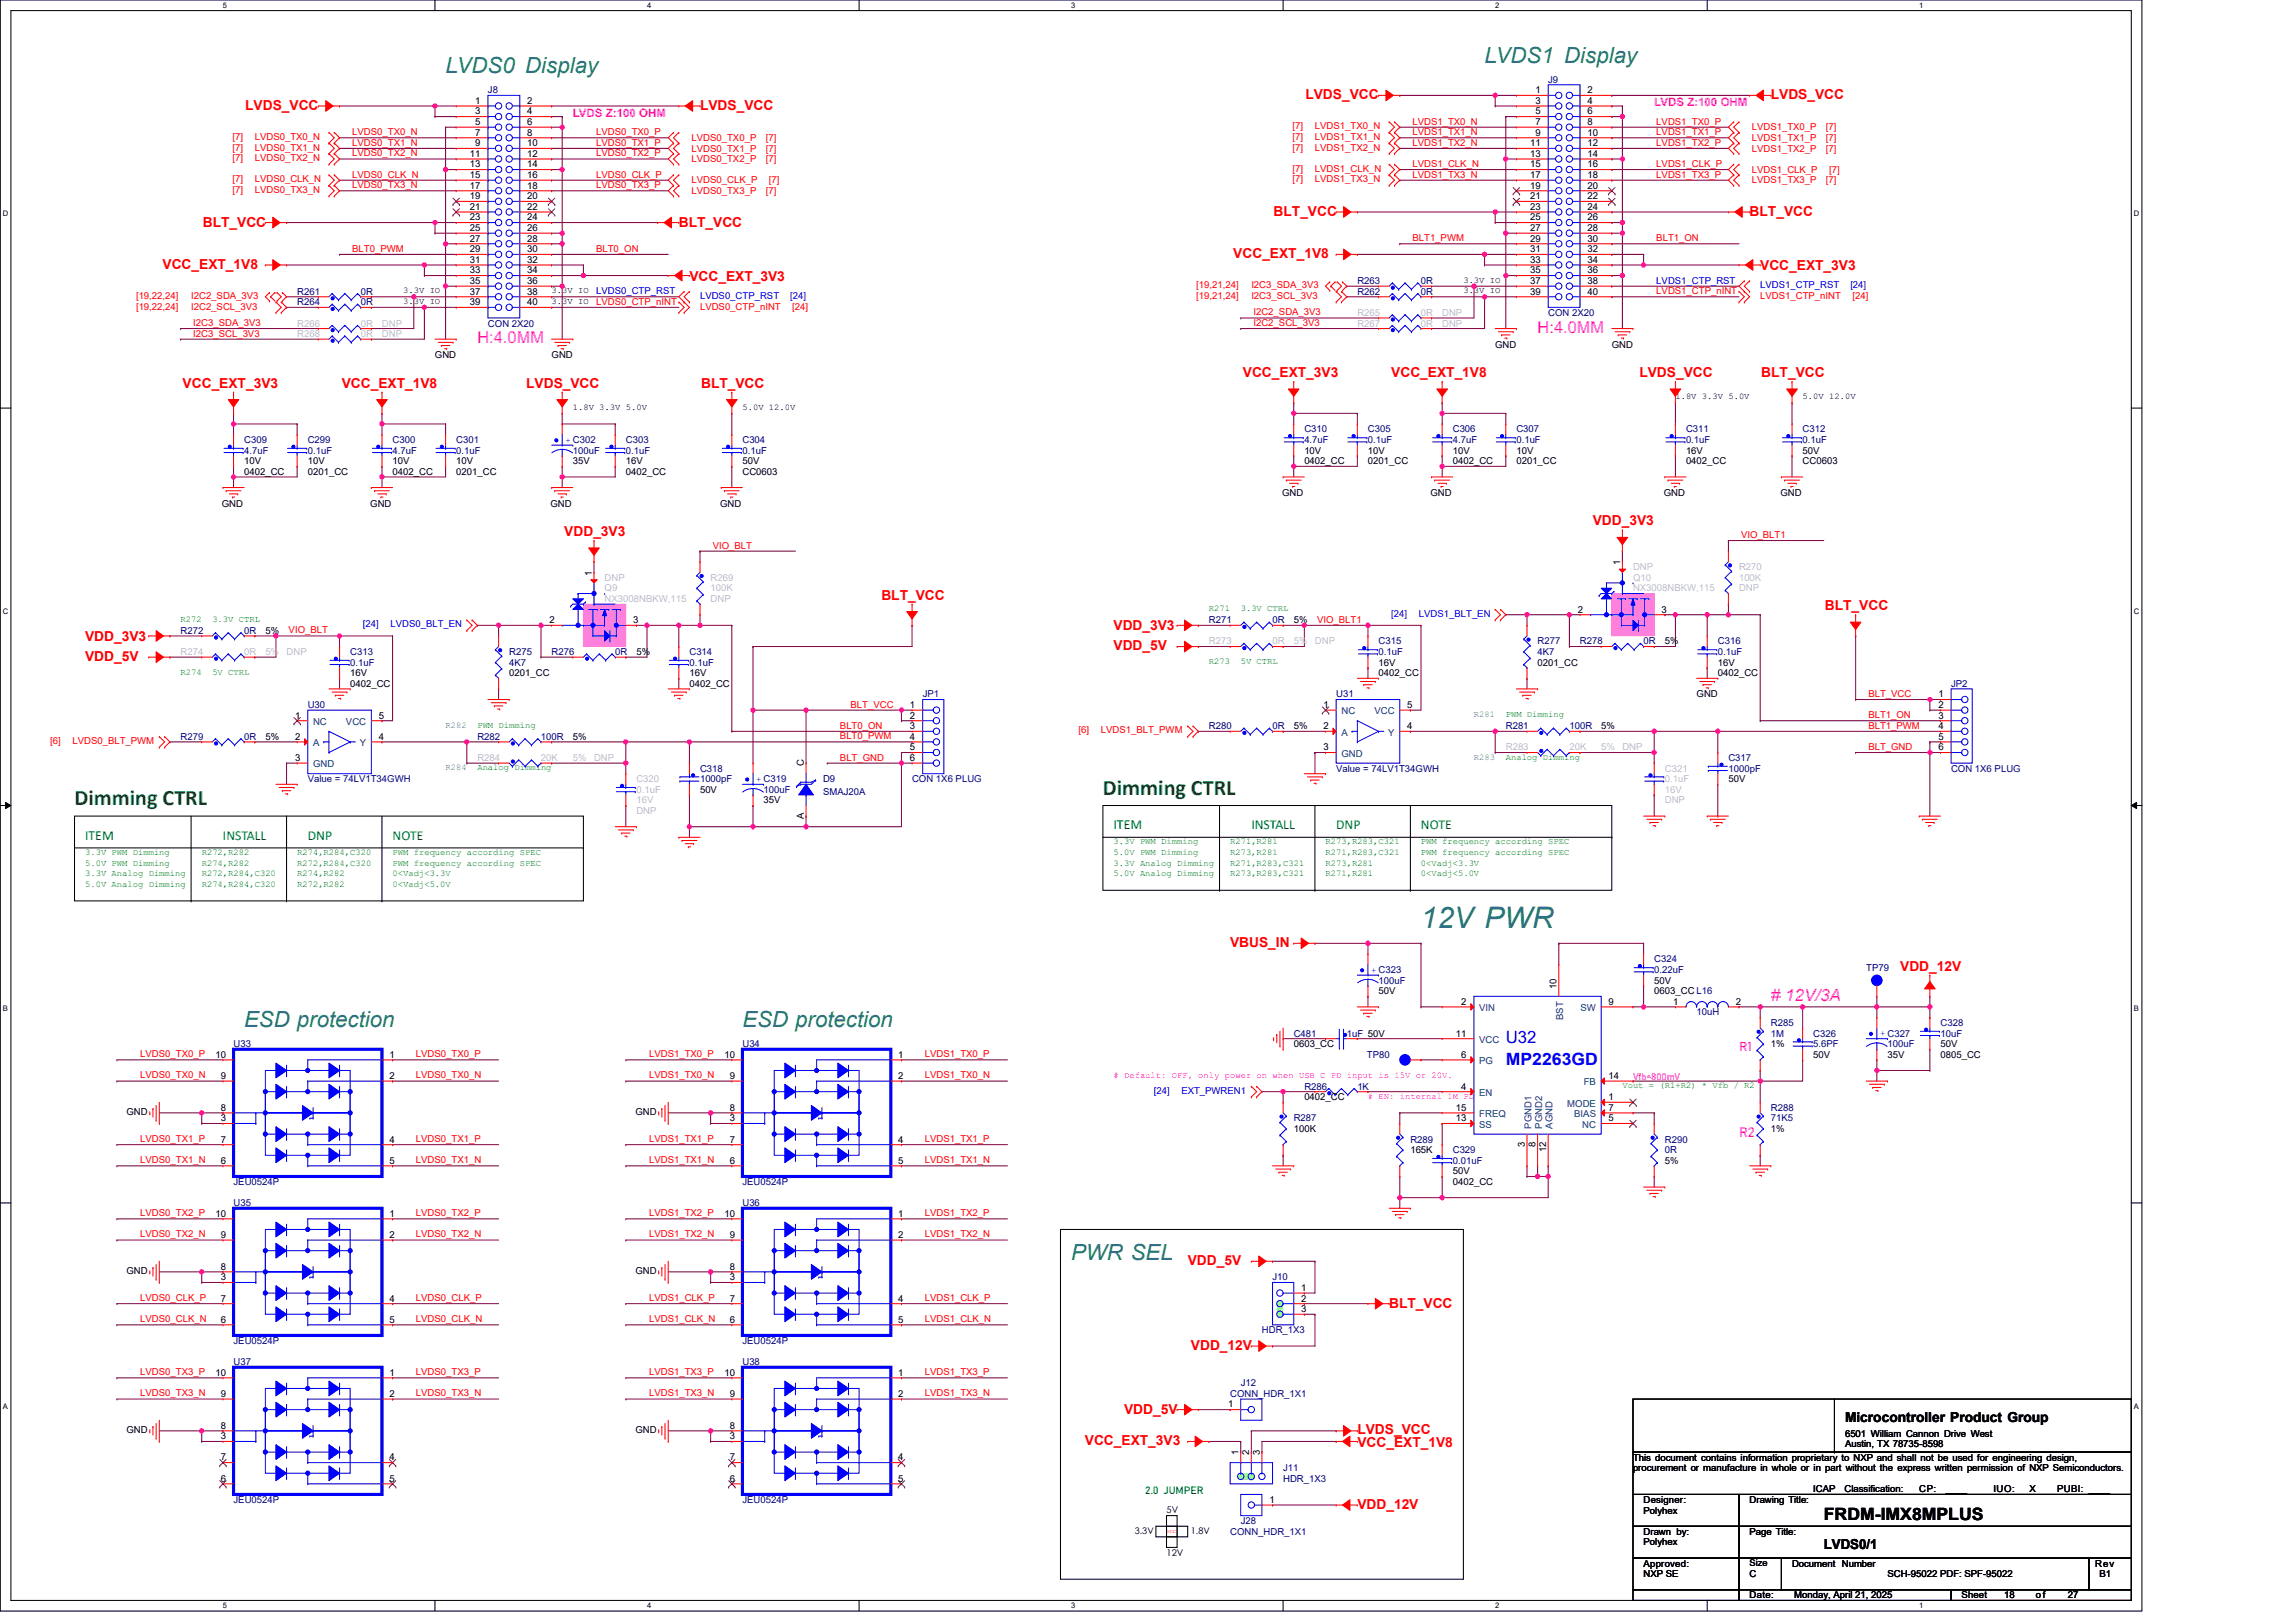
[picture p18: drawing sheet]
<svg xmlns="http://www.w3.org/2000/svg" width="297mm" height="210mm" viewBox="0 0 297 210" stroke-linecap="round" stroke-linejoin="round" font-family="sans-serif">
<defs><g id="words">
<text font-size="3.8" fill="#008080" x="183.8" y="120.1">12V PWR</text>
<g font-size="2.9" fill="#008080">
<text x="57.6" y="9.5">LVDS0 Display</text>
<text x="192.1" y="8.1">LVDS1 Display</text>
<text x="31.6" y="132.9">ESD protection</text>
<text x="96.1" y="132.9">ESD protection</text>
<text x="138.6" y="163.1">PWR SEL</text>
</g>
<g font-size="2.9" fill="#008000">
<text x="9.6" y="104.2">Dimming CTRL</text>
<text x="142.7" y="102.8">Dimming CTRL</text>
</g>
<text font-size="2.2" fill="#f0f" x="229.1" y="129.5"># 12V/3A</text>
<g font-size="2.2" fill="#00f">
<text x="194.8" y="135">U32</text>
<text x="194.8" y="137.8">MP2263GD</text>
</g>
<text font-size="2.2" x="236" y="196.7">FRDM-IMX8MPLUS</text>
<g font-size="2.1" fill="#f0f">
<text x="61.8" y="44.4">H:4.0MM</text>
<text x="198.9" y="43.1">H:4.0MM</text>
</g>
<g font-size="1.8" fill="#f00">
<text x="31.7" y="14.2">LVDS_VCC</text>
<text x="90.6" y="14.2">LVDS_VCC</text>
<text x="168.9" y="12.9">LVDS_VCC</text>
<text x="229.1" y="12.9">LVDS_VCC</text>
<text x="26.2" y="29.3">BLT_VCC</text>
<text x="87.8" y="29.3">BLT_VCC</text>
<text x="164.8" y="27.9">BLT_VCC</text>
<text x="226.4" y="27.9">BLT_VCC</text>
<text x="21" y="34.8">VCC_EXT_1V8</text>
<text x="159.6" y="33.4">VCC_EXT_1V8</text>
<text x="227.7" y="34.9">VCC_EXT_3V3</text>
<text x="89.2" y="36.3">VCC_EXT_3V3</text>
<text x="23.6" y="50.2">VCC_EXT_3V3</text>
<text x="44.2" y="50.2">VCC_EXT_1V8</text>
<text x="68.1" y="50.2">LVDS_VCC</text>
<text x="90.7" y="50.2">BLT_VCC</text>
<text x="160.8" y="48.8">VCC_EXT_3V3</text>
<text x="180" y="48.8">VCC_EXT_1V8</text>
<text x="212.1" y="48.8">LVDS_VCC</text>
<text x="227.9" y="48.8">BLT_VCC</text>
<text x="73" y="69.4">VDD_3V3</text>
<text x="206.1" y="68">VDD_3V3</text>
<text x="114" y="77.6">BLT_VCC</text>
<text x="11" y="82.9">VDD_3V3</text>
<text x="144.1" y="81.6">VDD_3V3</text>
<text x="236.1" y="79">BLT_VCC</text>
<text x="11" y="85.5">VDD_5V</text>
<text x="144.1" y="84.2">VDD_5V</text>
<text x="159.1" y="122.6">VBUS_IN</text>
<text x="245.8" y="125.6">VDD_12V</text>
<text x="153.7" y="163.7">VDD_5V</text>
<text x="179.7" y="169.2">BLT_VCC</text>
<text x="154.1" y="174.7">VDD_12V</text>
<text x="145.4" y="182.9">VDD_5V</text>
<text x="175.6" y="185.5">LVDS_VCC</text>
<text x="140.4" y="187">VCC_EXT_3V3</text>
<text x="175.6" y="187.3">VCC_EXT_1V8</text>
<text x="175.6" y="195.3">VDD_12V</text>
</g>
<g font-size="1.8" fill="#008000">
<text x="144.1" y="107.3">ITEM</text>
<text x="161.9" y="107.3">INSTALL</text>
<text x="172.9" y="107.3">DNP</text>
<text x="183.8" y="107.3">NOTE</text>
<text x="11" y="108.7">ITEM</text>
<text x="28.8" y="108.7">INSTALL</text>
<text x="39.8" y="108.7">DNP</text>
<text x="50.8" y="108.7">NOTE</text>
</g>
<text font-size="1.8" fill="#f0f" x="225" y="147.1">R2</text>
<g font-size="1.8">
<text x="238.7" y="184">Microcontroller Product Group</text>
<text x="236" y="200.5">LVDS0/1</text>
</g>
<text font-size="1.7" fill="#f0f" x="225" y="136.1">R1</text>
<g font-size="1.5" fill="#f0f">
<text x="74.1" y="15.1">LVDS Z:100 OHM</text>
<text x="214" y="13.7">LVDS Z:100 OHM</text>
</g>
<text font-size="1.4" fill="#008000" x="148.2" y="193.4">2.0 JUMPER</text>
<g font-size="1.2" fill="#000080">
<text x="200.3" y="10.7">J9</text>
<text x="63.1" y="12.1">J8</text>
<text x="38.4" y="38.1">R261</text>
<text x="38.4" y="39.5">R264</text>
<text x="46.7" y="38.1">0R</text>
<text x="46.7" y="39.5">0R</text>
<text x="175.6" y="38.1">R262</text>
<text x="175.6" y="36.8">R263</text>
<text x="183.8" y="38.1">0R</text>
<text x="183.8" y="36.8">0R</text>
<text x="200.3" y="40.9">CON 2X20</text>
<text x="63.1" y="42.3">CON 2X20</text>
<text x="31.6" y="57.3">C309</text>
<text x="31.6" y="58.7">4.7uF</text>
<text x="39.8" y="57.3">C299</text>
<text x="39.8" y="58.7">0.1uF</text>
<text x="50.8" y="57.3">C300</text>
<text x="50.8" y="58.7">4.7uF</text>
<text x="59" y="57.3">C301</text>
<text x="59" y="58.7">0.1uF</text>
<text x="74.1" y="58.7">100uF</text>
<text x="81" y="57.3">C303</text>
<text x="81" y="58.7">0.1uF</text>
<text x="96.1" y="57.3">C304</text>
<text x="96.1" y="58.7">0.1uF</text>
<text x="168.7" y="56">C310</text>
<text x="168.7" y="57.3">4.7uF</text>
<text x="177" y="56">C305</text>
<text x="177" y="57.3">0.1uF</text>
<text x="187.9" y="56">C306</text>
<text x="187.9" y="57.3">4.7uF</text>
<text x="196.2" y="56">C307</text>
<text x="196.2" y="57.3">0.1uF</text>
<text x="218.1" y="56">C311</text>
<text x="218.1" y="57.3">0.1uF</text>
<text x="233.2" y="56">C312</text>
<text x="233.2" y="57.3">0.1uF</text>
<text x="23.4" y="82">R272</text>
<text x="31.6" y="82">0R</text>
<text x="156.4" y="80.7">R271</text>
<text x="164.6" y="80.7">0R</text>
<text x="178.3" y="83.4">C315</text>
<text x="198.9" y="83.4">R277</text>
<text x="204.4" y="83.4">R278</text>
<text x="212.6" y="83.4">0R</text>
<text x="222.2" y="83.4">C316</text>
<text x="45.3" y="84.8">C313</text>
<text x="45.3" y="86.1">0.1uF</text>
<text x="65.9" y="84.8">R275</text>
<text x="65.9" y="86.1">4K7</text>
<text x="71.4" y="84.8">R276</text>
<text x="79.6" y="84.8">0R</text>
<text x="89.2" y="84.8">C314</text>
<text x="89.2" y="86.1">0.1uF</text>
<text x="178.3" y="84.8">0.1uF</text>
<text x="198.9" y="84.8">4K7</text>
<text x="222.2" y="84.8">0.1uF</text>
<text x="252.4" y="88.9">JP2</text>
<text x="23.4" y="95.7">R279</text>
<text x="31.6" y="95.7">0R</text>
<text x="39.8" y="91.6">U30</text>
<text x="61.8" y="95.7">R282</text>
<text x="70" y="95.7">100R</text>
<text x="119.4" y="90.3">JP1</text>
<text x="156.4" y="94.4">R280</text>
<text x="164.6" y="94.4">0R</text>
<text x="172.9" y="90.3">U31</text>
<text x="194.8" y="94.4">R281</text>
<text x="203" y="94.4">100R</text>
<text x="39.8" y="101.2">Value = 74LV1T34GWH</text>
<text x="90.6" y="99.9">C318</text>
<text x="90.6" y="101.2">1000pF</text>
<text x="106.5" y="101.2">D9</text>
<text x="118" y="101.2">CON 1X6 PLUG</text>
<text x="172.9" y="99.9">Value = 74LV1T34GWH</text>
<text x="223.6" y="98.5">C317</text>
<text x="223.6" y="99.9">1000pF</text>
<text x="252.4" y="99.9">CON 1X6 PLUG</text>
<text x="98.8" y="102.6">100uF</text>
<text x="106.5" y="102.9">SMAJ20A</text>
<text x="214" y="124.5">C324</text>
<text x="214" y="125.9">0.22uF</text>
<text x="241.4" y="125.6">TP79</text>
<text x="178.3" y="127.3">100uF</text>
<text x="219.5" y="131.4">10uH</text>
<text x="30.2" y="135.5">U33</text>
<text x="96.1" y="135.5">U34</text>
<text x="167.4" y="134.2">C481</text>
<text x="174.2" y="134.2">1uF 50V</text>
<text x="176.8" y="136.9">TP80</text>
<text x="229.1" y="132.8">R285</text>
<text x="229.1" y="134.2">1M</text>
<text x="234.6" y="134.2">C326</text>
<text x="234.6" y="135.5">5.6PF</text>
<text x="244.2" y="135.5">100uF</text>
<text x="251" y="132.8">C328</text>
<text x="251" y="134.2">10uF</text>
<text x="168.7" y="141">R286</text>
<text x="175.6" y="141">1K</text>
<text x="229.1" y="143.8">R288</text>
<text x="167.4" y="145.1">R287</text>
<text x="182.5" y="147.9">R289</text>
<text x="187.9" y="149.2">C329</text>
<text x="215.4" y="147.9">R290</text>
<text x="215.4" y="149.2">0R</text>
<text x="229.1" y="145.1">71K5</text>
<text x="30.2" y="153.4">JEU0524P</text>
<text x="96.1" y="153.4">JEU0524P</text>
<text x="187.9" y="150.6">0.01uF</text>
<text x="30.2" y="156.1">U35</text>
<text x="96.1" y="156.1">U36</text>
<text x="164.6" y="165.7">J10</text>
<text x="30.2" y="173.9">JEU0524P</text>
<text x="96.1" y="173.9">JEU0524P</text>
<text x="163.3" y="172.6">HDR_1X3</text>
<text x="30.2" y="176.7">U37</text>
<text x="96.1" y="176.7">U38</text>
<text x="160.5" y="179.4">J12</text>
<text x="159.1" y="180.8">CONN_HDR_1X1</text>
<text x="166" y="190.4">J11</text>
<text x="166" y="191.8">HDR_1X3</text>
<text x="30.2" y="194.5">JEU0524P</text>
<text x="96.1" y="194.5">JEU0524P</text>
<text x="160.5" y="197.2">J28</text>
<text x="159.1" y="198.6">CONN_HDR_1X1</text>
</g>
<g font-size="1.2" fill="#f00">
<text x="45.6" y="17.5">LVDS0_TX0_N</text>
<text x="77.1" y="17.5">LVDS0_TX0_P</text>
<text x="167.2" y="16.7">[7]</text>
<text x="170.1" y="16.7">LVDS1_TX0_N</text>
<text x="182.7" y="16.1">LVDS1_TX0_N</text>
<text x="182.7" y="17.5">LVDS1_TX1_N</text>
<text x="214.3" y="16.1">LVDS1_TX0_P</text>
<text x="214.3" y="17.5">LVDS1_TX1_P</text>
<text x="226.6" y="16.9">LVDS1_TX0_P</text>
<text x="236.2" y="16.9">[7]</text>
<text x="30.1" y="18.1">[7]</text>
<text x="30.1" y="19.5">[7]</text>
<text x="30.1" y="20.9">[7]</text>
<text x="30.1" y="23.6">[7]</text>
<text x="33" y="18.1">LVDS0_TX0_N</text>
<text x="33" y="19.5">LVDS0_TX1_N</text>
<text x="33" y="20.9">LVDS0_TX2_N</text>
<text x="33" y="23.6">LVDS0_CLK_N</text>
<text x="45.6" y="18.9">LVDS0_TX1_N</text>
<text x="45.6" y="20.2">LVDS0_TX2_N</text>
<text x="45.6" y="23">LVDS0_CLK_N</text>
<text x="77.1" y="18.9">LVDS0_TX1_P</text>
<text x="77.1" y="20.2">LVDS0_TX2_P</text>
<text x="77.1" y="23">LVDS0_CLK_P</text>
<text x="89.5" y="18.2">LVDS0_TX0_P</text>
<text x="89.5" y="19.6">LVDS0_TX1_P</text>
<text x="89.5" y="21">LVDS0_TX2_P</text>
<text x="89.5" y="23.7">LVDS0_CLK_P</text>
<text x="99.1" y="18.2">[7]</text>
<text x="99.1" y="19.6">[7]</text>
<text x="99.1" y="21">[7]</text>
<text x="99.5" y="23.7">[7]</text>
<text x="167.2" y="18.1">[7]</text>
<text x="167.2" y="19.5">[7]</text>
<text x="167.2" y="22.2">[7]</text>
<text x="167.2" y="23.6">[7]</text>
<text x="170.1" y="18.1">LVDS1_TX1_N</text>
<text x="170.1" y="19.5">LVDS1_TX2_N</text>
<text x="170.1" y="22.2">LVDS1_CLK_N</text>
<text x="170.1" y="23.6">LVDS1_TX3_N</text>
<text x="182.7" y="18.9">LVDS1_TX2_N</text>
<text x="182.7" y="21.6">LVDS1_CLK_N</text>
<text x="182.7" y="23">LVDS1_TX3_N</text>
<text x="214.3" y="18.9">LVDS1_TX2_P</text>
<text x="214.3" y="23">LVDS1_TX3_P</text>
<text x="214.3" y="21.6">LVDS1_CLK_P</text>
<text x="226.6" y="18.2">LVDS1_TX1_P</text>
<text x="226.6" y="19.6">LVDS1_TX2_P</text>
<text x="226.6" y="22.4">LVDS1_CLK_P</text>
<text x="226.6" y="23.7">LVDS1_TX3_P</text>
<text x="236.2" y="18.2">[7]</text>
<text x="236.2" y="19.6">[7]</text>
<text x="236.2" y="23.7">[7]</text>
<text x="236.6" y="22.4">[7]</text>
<text x="30.1" y="25">[7]</text>
<text x="33" y="25">LVDS0_TX3_N</text>
<text x="45.6" y="24.4">LVDS0_TX3_N</text>
<text x="77.1" y="24.4">LVDS0_TX3_P</text>
<text x="89.5" y="25.1">LVDS0_TX3_P</text>
<text x="99.1" y="25.1">[7]</text>
<text x="45.6" y="32.6">BLT0_PWM</text>
<text x="77.1" y="32.6">BLT0_ON</text>
<text x="182.7" y="31.2">BLT1_PWM</text>
<text x="214.3" y="31.2">BLT1_ON</text>
<text x="17.6" y="38.7">[19,22,24]</text>
<text x="17.6" y="40.1">[19,22,24]</text>
<text x="24.7" y="38.7">I2C2_SDA_3V3</text>
<text x="24.7" y="40.1">I2C2_SCL_3V3</text>
<text x="77.1" y="39.4">LVDS0_CTP_nINT</text>
<text x="90.6" y="40.1">LVDS0_CTP_nINT</text>
<text x="102.5" y="40.1">[24]</text>
<text x="154.8" y="37.3">[19,21,24]</text>
<text x="154.8" y="38.7">[19,21,24]</text>
<text x="161.9" y="37.3">I2C3_SDA_3V3</text>
<text x="161.9" y="38.7">I2C3_SCL_3V3</text>
<text x="162.2" y="40.8">I2C2_SDA_3V3</text>
<text x="214.3" y="38.1">LVDS1_CTP_nINT</text>
<text x="227.7" y="38.7">LVDS1_CTP_nINT</text>
<text x="239.7" y="38.7">[24]</text>
<text x="25" y="42.2">I2C3_SDA_3V3</text>
<text x="25" y="43.6">I2C3_SCL_3V3</text>
<text x="162.2" y="42.2">I2C2_SCL_3V3</text>
<text x="92.2" y="71">VIO_BLT</text>
<text x="225.3" y="69.6">VIO_BLT1</text>
<text x="37.3" y="82">VIO_BLT</text>
<text x="170.4" y="80.6">VIO_BLT1</text>
<text x="108.7" y="94.3">BLT0_ON</text>
<text x="108.7" y="95.7">BLT0_PWM</text>
<text x="110" y="91.6">BLT_VCC</text>
<text x="139.5" y="94.9">[6]</text>
<text x="142.4" y="94.9">LVDS1_BLT_PWM</text>
<text x="241.7" y="90.2">BLT_VCC</text>
<text x="241.7" y="92.9">BLT1_ON</text>
<text x="241.7" y="94.3">BLT1_PWM</text>
<text x="6.5" y="96.3">[6]</text>
<text x="9.4" y="96.3">LVDS0_BLT_PWM</text>
<text x="108.7" y="98.4">BLT_GND</text>
<text x="241.7" y="97">BLT_GND</text>
<text x="18.1" y="136.8">LVDS0_TX0_P</text>
<text x="53.8" y="136.8">LVDS0_TX0_P</text>
<text x="84" y="136.8">LVDS1_TX0_P</text>
<text x="119.6" y="136.8">LVDS1_TX0_P</text>
<text x="18.1" y="139.6">LVDS0_TX0_N</text>
<text x="53.8" y="139.6">LVDS0_TX0_N</text>
<text x="84" y="139.6">LVDS1_TX0_N</text>
<text x="119.6" y="139.6">LVDS1_TX0_N</text>
<text x="18.1" y="147.8">LVDS0_TX1_P</text>
<text x="53.8" y="147.8">LVDS0_TX1_P</text>
<text x="84" y="147.8">LVDS1_TX1_P</text>
<text x="119.6" y="147.8">LVDS1_TX1_P</text>
<text x="18.1" y="150.5">LVDS0_TX1_N</text>
<text x="53.8" y="150.5">LVDS0_TX1_N</text>
<text x="84" y="150.5">LVDS1_TX1_N</text>
<text x="119.6" y="150.5">LVDS1_TX1_N</text>
<text x="18.1" y="157.4">LVDS0_TX2_P</text>
<text x="18.1" y="160.1">LVDS0_TX2_N</text>
<text x="53.8" y="157.4">LVDS0_TX2_P</text>
<text x="53.8" y="160.1">LVDS0_TX2_N</text>
<text x="84" y="157.4">LVDS1_TX2_P</text>
<text x="84" y="160.1">LVDS1_TX2_N</text>
<text x="119.6" y="157.4">LVDS1_TX2_P</text>
<text x="119.6" y="160.1">LVDS1_TX2_N</text>
<text x="18.1" y="168.4">LVDS0_CLK_P</text>
<text x="18.1" y="171.1">LVDS0_CLK_N</text>
<text x="53.8" y="168.4">LVDS0_CLK_P</text>
<text x="53.8" y="171.1">LVDS0_CLK_N</text>
<text x="84" y="168.4">LVDS1_CLK_P</text>
<text x="84" y="171.1">LVDS1_CLK_N</text>
<text x="119.6" y="168.4">LVDS1_CLK_P</text>
<text x="119.6" y="171.1">LVDS1_CLK_N</text>
<text x="18.1" y="178">LVDS0_TX3_P</text>
<text x="53.8" y="178">LVDS0_TX3_P</text>
<text x="84" y="178">LVDS1_TX3_P</text>
<text x="119.6" y="178">LVDS1_TX3_P</text>
<text x="18.1" y="180.7">LVDS0_TX3_N</text>
<text x="53.8" y="180.7">LVDS0_TX3_N</text>
<text x="84" y="180.7">LVDS1_TX3_N</text>
<text x="119.6" y="180.7">LVDS1_TX3_N</text>
</g>
<g font-size="1.2">
<text x="61.5" y="13.4">1</text>
<text x="61.5" y="14.8">3</text>
<text x="61.5" y="16.2">5</text>
<text x="61.5" y="17.6">7</text>
<text x="68.2" y="13.4">2</text>
<text x="68.2" y="14.8">4</text>
<text x="68.2" y="16.2">6</text>
<text x="68.2" y="17.6">8</text>
<text x="198.6" y="12.1">1</text>
<text x="198.6" y="13.4">3</text>
<text x="198.6" y="14.8">5</text>
<text x="198.6" y="16.2">7</text>
<text x="198.6" y="17.6">9</text>
<text x="205.4" y="12.1">2</text>
<text x="205.4" y="13.4">4</text>
<text x="205.4" y="14.8">6</text>
<text x="205.4" y="16.2">8</text>
<text x="205.4" y="17.6">10</text>
<text x="60.8" y="20.3">11</text>
<text x="60.8" y="21.7">13</text>
<text x="60.8" y="23">15</text>
<text x="61.5" y="18.9">9</text>
<text x="68.2" y="18.9">10</text>
<text x="68.2" y="20.3">12</text>
<text x="68.2" y="21.7">14</text>
<text x="68.2" y="23">16</text>
<text x="198" y="18.9">11</text>
<text x="198" y="20.3">13</text>
<text x="198" y="21.7">15</text>
<text x="198" y="23">17</text>
<text x="205.4" y="18.9">12</text>
<text x="205.4" y="20.3">14</text>
<text x="205.4" y="21.7">16</text>
<text x="205.4" y="23">18</text>
<text x="60.8" y="24.4">17</text>
<text x="60.8" y="25.8">19</text>
<text x="60.8" y="27.2">21</text>
<text x="60.8" y="28.5">23</text>
<text x="60.8" y="29.9">25</text>
<text x="68.2" y="24.4">18</text>
<text x="68.2" y="25.8">20</text>
<text x="68.2" y="27.2">22</text>
<text x="68.2" y="28.5">24</text>
<text x="68.2" y="29.9">26</text>
<text x="198" y="24.4">19</text>
<text x="198" y="25.8">21</text>
<text x="198" y="27.2">23</text>
<text x="198" y="28.5">25</text>
<text x="198" y="29.9">27</text>
<text x="205.4" y="24.4">20</text>
<text x="205.4" y="25.8">22</text>
<text x="205.4" y="27.2">24</text>
<text x="205.4" y="28.5">26</text>
<text x="205.4" y="29.9">28</text>
<text x="60.8" y="31.3">27</text>
<text x="60.8" y="32.6">29</text>
<text x="60.8" y="34">31</text>
<text x="60.8" y="35.4">33</text>
<text x="68.2" y="31.3">28</text>
<text x="68.2" y="32.6">30</text>
<text x="68.2" y="34">32</text>
<text x="68.2" y="35.4">34</text>
<text x="198" y="31.3">29</text>
<text x="198" y="32.6">31</text>
<text x="198" y="34">33</text>
<text x="198" y="35.4">35</text>
<text x="205.4" y="31.3">30</text>
<text x="205.4" y="32.6">32</text>
<text x="205.4" y="34">34</text>
<text x="205.4" y="35.4">36</text>
<text x="60.8" y="36.8">35</text>
<text x="60.8" y="38.1">37</text>
<text x="60.8" y="39.5">39</text>
<text x="68.2" y="36.8">36</text>
<text x="68.2" y="38.1">38</text>
<text x="68.2" y="39.5">40</text>
<text x="198" y="36.8">37</text>
<text x="198" y="38.1">39</text>
<text x="205.4" y="36.8">38</text>
<text x="205.4" y="38.1">40</text>
<text x="56.3" y="46.4">GND</text>
<text x="71.4" y="46.4">GND</text>
<text x="193.4" y="45">GND</text>
<text x="208.5" y="45">GND</text>
<text x="168.7" y="58.7">10V</text>
<text x="177" y="58.7">10V</text>
<text x="187.9" y="58.7">10V</text>
<text x="196.2" y="58.7">10V</text>
<text x="218.1" y="58.7">16V</text>
<text x="233.2" y="58.7">50V</text>
<text x="28.7" y="65.6">GND</text>
<text x="31.6" y="60.1">10V</text>
<text x="31.6" y="61.5">0402_CC</text>
<text x="39.8" y="60.1">10V</text>
<text x="39.8" y="61.5">0201_CC</text>
<text x="47.9" y="65.6">GND</text>
<text x="50.8" y="60.1">10V</text>
<text x="50.8" y="61.5">0402_CC</text>
<text x="59" y="60.1">10V</text>
<text x="59" y="61.5">0201_CC</text>
<text x="71.2" y="65.6">GND</text>
<text x="74.1" y="60.1">35V</text>
<text x="81" y="60.1">16V</text>
<text x="81" y="61.5">0402_CC</text>
<text x="93.2" y="65.6">GND</text>
<text x="96.1" y="60.1">50V</text>
<text x="96.1" y="61.5">CC0603</text>
<text x="165.9" y="64.2">GND</text>
<text x="168.7" y="60.1">0402_CC</text>
<text x="177" y="60.1">0201_CC</text>
<text x="185.1" y="64.2">GND</text>
<text x="187.9" y="60.1">0402_CC</text>
<text x="196.2" y="60.1">0201_CC</text>
<text x="215.2" y="64.2">GND</text>
<text x="218.1" y="60.1">0402_CC</text>
<text x="230.3" y="64.2">GND</text>
<text x="233.2" y="60.1">CC0603</text>
<text x="76.6" y="74.5" transform="rotate(-90 76.6 74.5)">1</text>
<text x="209.6" y="73.1" transform="rotate(-90 209.6 73.1)">1</text>
<text x="34.3" y="82">5%</text>
<text x="71.1" y="80.6">2</text>
<text x="81.9" y="80.6">3</text>
<text x="167.4" y="80.7">5%</text>
<text x="204.1" y="79.3">2</text>
<text x="215" y="79.3">3</text>
<text x="215.4" y="83.4">5%</text>
<text x="45.3" y="87.5">16V</text>
<text x="45.3" y="88.9">0402_CC</text>
<text x="65.9" y="87.5">0201_CC</text>
<text x="82.3" y="84.8">5%</text>
<text x="89.2" y="87.5">16V</text>
<text x="89.2" y="88.9">0402_CC</text>
<text x="178.3" y="86.1">16V</text>
<text x="178.3" y="87.5">0402_CC</text>
<text x="198.9" y="86.1">0201_CC</text>
<text x="222.2" y="86.1">16V</text>
<text x="222.2" y="87.5">0402_CC</text>
<text x="34.3" y="95.7">5%</text>
<text x="38.2" y="95.7">2</text>
<text x="38.2" y="93">1</text>
<text x="49" y="93">5</text>
<text x="49" y="95.7">4</text>
<text x="74.1" y="95.7">5%</text>
<text x="117.7" y="91.6">1</text>
<text x="117.7" y="93">2</text>
<text x="117.7" y="94.4">3</text>
<text x="117.7" y="95.7">4</text>
<text x="167.4" y="94.4">5%</text>
<text x="171.2" y="94.4">2</text>
<text x="171.2" y="91.6">1</text>
<text x="182" y="91.6">5</text>
<text x="182" y="94.4">4</text>
<text x="207.2" y="94.4">5%</text>
<text x="219.5" y="90.3">GND</text>
<text x="250.8" y="90.2">1</text>
<text x="250.8" y="91.6">2</text>
<text x="250.8" y="93">3</text>
<text x="250.8" y="94.4">4</text>
<text x="250.8" y="95.7">5</text>
<text x="38.2" y="98.5">3</text>
<text x="104" y="99.2" transform="rotate(-90 104 99.2)">C</text>
<text x="117.7" y="97.1">5</text>
<text x="117.7" y="98.5">6</text>
<text x="171.2" y="97.1">3</text>
<text x="223.6" y="101.2">50V</text>
<text x="250.8" y="97.1">6</text>
<text x="90.6" y="102.6">50V</text>
<text x="98.8" y="104">35V</text>
<text x="104" y="106" transform="rotate(-90 104 106)">A</text>
<text x="178.3" y="128.7">50V</text>
<text x="189" y="130">2</text>
<text x="201.4" y="128" transform="rotate(-90 201.4 128)">10</text>
<text x="208.1" y="130">9</text>
<text x="214" y="127.3">50V</text>
<text x="214" y="128.7">0603_CC L16</text>
<text x="216.5" y="130">1</text>
<text x="224.6" y="130">2</text>
<text x="27.9" y="136.9">10</text>
<text x="50.4" y="136.9">1</text>
<text x="93.7" y="136.9">10</text>
<text x="116.2" y="136.9">1</text>
<text x="167.4" y="135.5">0603_CC</text>
<text x="188.4" y="134.1">11</text>
<text x="189" y="136.9">6</text>
<text x="229.1" y="135.5">1%</text>
<text x="234.6" y="136.9">50V</text>
<text x="244.2" y="136.9">35V</text>
<text x="251" y="135.5">50V</text>
<text x="251" y="136.9">0805_CC</text>
<text x="28.6" y="143.7">8</text>
<text x="28.6" y="139.6">9</text>
<text x="50.4" y="139.6">2</text>
<text x="94.4" y="143.7">8</text>
<text x="94.4" y="139.6">9</text>
<text x="116.2" y="139.6">2</text>
<text x="168.7" y="142.4">0402_CC</text>
<text x="188.4" y="143.7">15</text>
<text x="189" y="141">4</text>
<text x="208.1" y="142.4">1</text>
<text x="208.1" y="143.7">7</text>
<text x="208.1" y="139.6">14</text>
<text x="16.4" y="144.3">GND</text>
<text x="28.6" y="145.1">3</text>
<text x="28.6" y="147.9">7</text>
<text x="50.4" y="147.9">4</text>
<text x="82.2" y="144.3">GND</text>
<text x="94.4" y="145.1">3</text>
<text x="94.4" y="147.9">7</text>
<text x="116.2" y="147.9">4</text>
<text x="167.4" y="146.5">100K</text>
<text x="182.5" y="149.2">165K</text>
<text x="188.4" y="145.1">13</text>
<text x="197.3" y="148.4" transform="rotate(-90 197.3 148.4)">3</text>
<text x="198.6" y="148.4" transform="rotate(-90 198.6 148.4)">8</text>
<text x="200" y="149.1" transform="rotate(-90 200 149.1)">12</text>
<text x="208.1" y="145.1">5</text>
<text x="229.1" y="146.5">1%</text>
<text x="28.6" y="150.6">6</text>
<text x="50.4" y="150.6">5</text>
<text x="94.4" y="150.6">6</text>
<text x="116.2" y="150.6">5</text>
<text x="187.9" y="152">50V</text>
<text x="187.9" y="153.4">0402_CC</text>
<text x="215.4" y="150.6">5%</text>
<text x="27.9" y="157.5">10</text>
<text x="28.6" y="160.2">9</text>
<text x="50.4" y="160.2">2</text>
<text x="50.4" y="157.5">1</text>
<text x="93.7" y="157.5">10</text>
<text x="94.4" y="160.2">9</text>
<text x="116.2" y="160.2">2</text>
<text x="116.2" y="157.5">1</text>
<text x="16.4" y="164.9">GND</text>
<text x="28.6" y="165.7">3</text>
<text x="28.6" y="164.3">8</text>
<text x="82.2" y="164.9">GND</text>
<text x="94.4" y="165.7">3</text>
<text x="94.4" y="164.3">8</text>
<text x="168.3" y="167.1">1</text>
<text x="28.6" y="171.2">6</text>
<text x="28.6" y="168.4">7</text>
<text x="50.4" y="168.4">4</text>
<text x="50.4" y="171.2">5</text>
<text x="94.4" y="171.2">6</text>
<text x="94.4" y="168.4">7</text>
<text x="116.2" y="168.4">4</text>
<text x="116.2" y="171.2">5</text>
<text x="168.3" y="168.4">2</text>
<text x="168.3" y="169.8">3</text>
<text x="27.9" y="178">10</text>
<text x="50.4" y="178">1</text>
<text x="93.7" y="178">10</text>
<text x="116.2" y="178">1</text>
<text x="16.4" y="185.4">GND</text>
<text x="28.6" y="184.9">8</text>
<text x="28.6" y="180.8">9</text>
<text x="50.4" y="180.8">2</text>
<text x="82.2" y="185.4">GND</text>
<text x="94.4" y="184.9">8</text>
<text x="94.4" y="180.8">9</text>
<text x="116.2" y="180.8">2</text>
<text x="158.9" y="182.1">1</text>
<text x="238.7" y="186">6501 William Cannon Drive West</text>
<text x="28.6" y="186.3">3</text>
<text x="28.6" y="191.7">6</text>
<text x="28.6" y="189">7</text>
<text x="50.4" y="189">4</text>
<text x="50.4" y="191.7">5</text>
<text x="94.4" y="186.3">3</text>
<text x="94.4" y="191.7">6</text>
<text x="94.4" y="189">7</text>
<text x="116.2" y="189">4</text>
<text x="116.2" y="191.7">5</text>
<text x="160.2" y="188.3" transform="rotate(-90 160.2 188.3)">1</text>
<text x="161.6" y="188.3" transform="rotate(-90 161.6 188.3)">2</text>
<text x="163" y="188.3" transform="rotate(-90 163 188.3)">3</text>
<text x="211.3" y="189">This document contains information proprietary to NXP and shall not be used for engineering design,</text>
<text x="211.3" y="190.4">procurement or manufacture in whole or in part without the express written permission of NXP Semiconductors.</text>
<text x="238.7" y="187.3">Austin, TX 78735-8598</text>
<text x="150.9" y="195.8">5V</text>
<text x="164.2" y="194.5">1</text>
<text x="212.6" y="194.5">Designer:</text>
<text x="212.6" y="195.9">Polyhex</text>
<text x="226.4" y="194.5">Drawing Title:</text>
<text x="234.6" y="193.1">ICAP</text>
<text x="238.6" y="193.1">Classification:</text>
<text x="248.3" y="193.1">CP:</text>
<text x="251.7" y="193.1">____</text>
<text x="257.9" y="193.1">IUO:</text>
<text x="262.6" y="193.1">X</text>
<text x="266.1" y="193.1">PUBI: ____</text>
<text x="146.8" y="198.5">3.3V</text>
<text x="150.9" y="201.3">12V</text>
<text x="154.1" y="198.5">1.8V</text>
<text x="212.6" y="202.7">Approved:</text>
<text x="212.6" y="198.6">Drawn by:</text>
<text x="212.6" y="200">Polyhex</text>
<text x="226.4" y="198.6">Page Title:</text>
<text x="226.4" y="202.7">Size</text>
<text x="231.8" y="202.7">Document Number</text>
<text x="271.1" y="202.7">Rev</text>
<text x="212.6" y="204.1">NXP SE</text>
<text x="226.4" y="206.8">Date:</text>
<text x="226.4" y="204.1">C</text>
<text x="232.1" y="206.8">Monday, April 21, 2025</text>
<text x="244.2" y="204.1">SCH-95022 PDF: SPF-95022</text>
<text x="253.8" y="206.8">Sheet</text>
<text x="259.3" y="206.8">18</text>
<text x="263.4" y="206.8">of</text>
<text x="267.5" y="206.8">27</text>
<text x="271.6" y="204.1">B1</text>
</g>
<g font-size="1.2" fill="#00f">
<text x="77.1" y="38.1">LVDS0_CTP_RST</text>
<text x="90.6" y="38.7">LVDS0_CTP_RST</text>
<text x="102.2" y="38.7">[24]</text>
<text x="214.3" y="36.7">LVDS1_CTP_RST</text>
<text x="227.7" y="37.3">LVDS1_CTP_RST</text>
<text x="239.4" y="37.3">[24]</text>
<text x="46.9" y="81.2">[24]</text>
<text x="50.5" y="81.2">LVDS0_BLT_EN</text>
<text x="180" y="79.8">[24]</text>
<text x="183.6" y="79.8">LVDS1_BLT_EN</text>
<text x="149.3" y="141.6">[24]</text>
<text x="152.8" y="141.6">EXT_PWREN1</text>
</g>
<g font-size="1.2" fill="#c0c0c0">
<text x="175.6" y="40.9">R265</text>
<text x="183.8" y="40.9">0R</text>
<text x="186.6" y="40.9">DNP</text>
<text x="38.4" y="42.3">R266</text>
<text x="38.4" y="43.6">R268</text>
<text x="46.7" y="42.3">0R</text>
<text x="46.7" y="43.6">0R</text>
<text x="49.4" y="42.3">DNP</text>
<text x="49.4" y="43.6">DNP</text>
<text x="175.6" y="42.3">R267</text>
<text x="183.8" y="42.3">0R</text>
<text x="186.6" y="42.3">DNP</text>
<text x="78.2" y="76.5">Q9</text>
<text x="78.2" y="77.9">NX3008NBKW,115</text>
<text x="78.2" y="75.2">DNP</text>
<text x="91.9" y="75.2">R269</text>
<text x="91.9" y="76.5">100K</text>
<text x="91.9" y="77.9">DNP</text>
<text x="211.3" y="75.2">Q10</text>
<text x="211.3" y="76.5">NX3008NBKW,115</text>
<text x="211.3" y="73.8">DNP</text>
<text x="225" y="73.8">R270</text>
<text x="225" y="75.2">100K</text>
<text x="225" y="76.5">DNP</text>
<text x="156.4" y="83.4">R273</text>
<text x="164.6" y="83.4">0R</text>
<text x="167.4" y="83.4">5%</text>
<text x="170.1" y="83.4">DNP</text>
<text x="23.4" y="84.8">R274</text>
<text x="31.6" y="84.8">0R</text>
<text x="34.3" y="84.8">5%</text>
<text x="37.1" y="84.8">DNP</text>
<text x="61.8" y="98.5">R284</text>
<text x="70" y="98.5">20K</text>
<text x="74.1" y="98.5">5%</text>
<text x="76.8" y="98.5">DNP</text>
<text x="82.3" y="101.2">C320</text>
<text x="194.8" y="97.1">R283</text>
<text x="203" y="97.1">20K</text>
<text x="207.1" y="97.1">5%</text>
<text x="209.9" y="97.1">DNP</text>
<text x="215.4" y="99.9">C321</text>
<text x="215.4" y="101.2">0.1uF</text>
<text x="82.3" y="102.6">0.1uF</text>
<text x="82.3" y="105.3">DNP</text>
<text x="82.3" y="104">16V</text>
<text x="215.4" y="104">DNP</text>
<text x="215.4" y="102.6">16V</text>
</g>
<g font-size="1.2" fill="#004080">
<text x="40.5" y="93.8">NC</text>
<text x="44.8" y="93.8">VCC</text>
<text x="173.5" y="95.2">A</text>
<text x="173.5" y="92.4">NC</text>
<text x="177.8" y="92.4">VCC</text>
<text x="179.6" y="95.2">Y</text>
<text x="40.5" y="99.3">GND</text>
<text x="40.5" y="96.6">A</text>
<text x="46.5" y="96.6">Y</text>
<text x="173.5" y="97.9">GND</text>
<text x="191.4" y="130.9">VIN</text>
<text x="204.5" y="130.9">SW</text>
<text x="191.4" y="137.7">PG</text>
<text x="191.4" y="135">VCC</text>
<text x="202.2" y="132" transform="rotate(-90 202.2 132)">BST</text>
<text x="191.4" y="141.8">EN</text>
<text x="202.8" y="143.2">MODE</text>
<text x="204.9" y="140.5">FB</text>
<text x="191.4" y="145.9">SS</text>
<text x="191.4" y="144.6">FREQ</text>
<text x="198.1" y="146.1" transform="rotate(-90 198.1 146.1)">PGND1</text>
<text x="199.5" y="146.1" transform="rotate(-90 199.5 146.1)">PGND2</text>
<text x="200.9" y="146.1" transform="rotate(-90 200.9 146.1)">AGND</text>
<text x="203.7" y="144.6">BIAS</text>
<text x="204.7" y="145.9">NC</text>
</g>
<text font-size="1.2" fill="#f0f" x="211.3" y="139.8">Vfb=800mV</text>
<g font-size="1.1">
<text x="52.2" y="37.9">3.3V IO</text>
<text x="52.2" y="39.3">3.3V IO</text>
<text x="71.4" y="37.9">3.3V IO</text>
<text x="71.4" y="39.3">3.3V IO</text>
<text x="189.3" y="37.9">3.3V IO</text>
<text x="189.3" y="36.6">3.3V IO</text>
<text x="74.1" y="53">1.8V 3.3V 5.0V</text>
<text x="96.1" y="53">5.0V 12.0V</text>
<text x="216.8" y="51.7">1.8V 3.3V 5.0V</text>
<text x="233.2" y="51.7">5.0V 12.0V</text>
</g>
<g font-size="1.1" fill="#00f">
<text x="73.1" y="57.3">+ C302</text>
<text x="97.8" y="101.2">+ C319</text>
<text x="177.4" y="125.9">+ C323</text>
<text x="243.2" y="134.1">+ C327</text>
</g>
<g font-size="1.1" fill="#008000">
<text x="23.4" y="80.5">R272</text>
<text x="27.5" y="80.5">3.3V CTRL</text>
<text x="156.4" y="79.1">R271</text>
<text x="160.5" y="79.1">3.3V CTRL</text>
<text x="23.4" y="87.3">R274</text>
<text x="27.5" y="87.3">5V CTRL</text>
<text x="156.4" y="85.9">R273</text>
<text x="160.5" y="85.9">5V CTRL</text>
<text x="61.8" y="94.2">PWM Dimming</text>
<text x="194.8" y="92.8">PWM Dimming</text>
<text x="61.8" y="99.7">Analog Dimming</text>
<text x="194.8" y="98.3">Analog Dimming</text>
<text x="11" y="113.4">3.3V Analog Dimming</text>
<text x="11" y="110.6">3.3V PWM Dimming</text>
<text x="11" y="112">5.0V PWM Dimming</text>
<text x="26.1" y="112">R274,R282</text>
<text x="26.1" y="110.6">R272,R282</text>
<text x="26.1" y="113.4">R272,R284,C320</text>
<text x="38.4" y="113.4">R274,R282</text>
<text x="38.4" y="112">R272,R284,C320</text>
<text x="38.4" y="110.6">R274,R284,C320</text>
<text x="50.8" y="113.4">0&lt;Vadj&lt;3.3V</text>
<text x="50.8" y="112">PWM frequency according SPEC</text>
<text x="50.8" y="110.6">PWM frequency according SPEC</text>
<text x="144.1" y="110.6">5.0V PWM Dimming</text>
<text x="144.1" y="112">3.3V Analog Dimming</text>
<text x="144.1" y="113.4">5.0V Analog Dimming</text>
<text x="144.1" y="109.3">3.3V PWM Dimming</text>
<text x="159.1" y="110.6">R273,R281</text>
<text x="159.1" y="112">R271,R283,C321</text>
<text x="159.1" y="113.4">R273,R283,C321</text>
<text x="159.1" y="109.3">R271,R281</text>
<text x="171.5" y="112">R273,R281</text>
<text x="171.5" y="110.6">R271,R283,C321</text>
<text x="171.5" y="113.4">R271,R281</text>
<text x="171.5" y="109.3">R273,R283,C321</text>
<text x="183.8" y="109.3">PWM frequency according SPEC</text>
<text x="183.8" y="112">0&lt;Vadj&lt;3.3V</text>
<text x="183.8" y="110.6">PWM frequency according SPEC</text>
<text x="183.8" y="113.4">0&lt;Vadj&lt;5.0V</text>
<text x="11" y="114.8">5.0V Analog Dimming</text>
<text x="26.1" y="114.8">R274,R284,C320</text>
<text x="38.4" y="114.8">R272,R282</text>
<text x="50.8" y="114.8">0&lt;Vadj&lt;5.0V</text>
<text x="209.9" y="140.8">Vout = (R1+R2) * Vfb / R2</text>
</g>
<g font-size="1.1" fill="#408080">
<text x="57.6" y="94.2">R282</text>
<text x="190.7" y="92.8">R281</text>
<text x="57.6" y="99.7">R284</text>
<text x="190.7" y="98.3">R283</text>
</g>
<g font-size="1.1" fill="#f0f">
<text x="144.1" y="139.4"># Default: OFF, only power on when USB C PD input is 15V or 20V.</text>
<text x="177" y="142.2"># EN: internal 1M PD</text>
</g>
<g font-size="1">
<text x="28.8" y="1">5</text>
<text x="83.7" y="1">4</text>
<text x="138.6" y="1">3</text>
<text x="193.4" y="1">2</text>
<text x="248.3" y="1">1</text>
<text x=".4" y="28">D</text>
<text x="276.1" y="28">D</text>
<text x=".4" y="79.4">C</text>
<text x="276.1" y="79.4">C</text>
<text x=".4" y="130.8">B</text>
<text x="276.1" y="130.8">B</text>
<text x=".4" y="182.3">A</text>
<text x="276.1" y="182.3">A</text>
<text x="28.8" y="208.1">5</text>
<text x="83.7" y="208.1">4</text>
<text x="138.6" y="208.1">3</text>
<text x="193.4" y="208.1">2</text>
<text x="248.3" y="208.1">1</text>
</g>
<text font-size=".6" fill="#f00" x="150.9" y="198.4">VCC</text>
</g></defs>
<path d="M0 0h277.1v208.5h-277.1zM1.4 1.4h274.3v205.7h-274.3z" fill="none" stroke="#000" stroke-width=".13"/>
<g fill="#fff">
<path d="M28.8 .1h.6v1.1h-.6z"/>
<path d="M28.8 207.3h.6v1h-.6z"/>
</g>
<path d="M56.3 0v1.4M56.3 207.1v1.4" fill="none" stroke="#000" stroke-width=".13"/>
<g fill="#fff">
<path d="M83.7 .1h.6v1.1h-.6z"/>
<path d="M83.7 207.3h.6v1h-.6z"/>
</g>
<path d="M111.1 0v1.4M111.1 207.1v1.4" fill="none" stroke="#000" stroke-width=".13"/>
<g fill="#fff">
<path d="M138.6 .1h.5v1.1h-.5z"/>
<path d="M138.6 207.3h.5v1h-.5z"/>
</g>
<path d="M166 0v1.4M166 207.1v1.4" fill="none" stroke="#000" stroke-width=".13"/>
<g fill="#fff">
<path d="M193.4 .1h.6v1.1h-.6z"/>
<path d="M193.4 207.3h.6v1h-.6z"/>
</g>
<path d="M220.9 0v1.4M220.9 207.1v1.4" fill="none" stroke="#000" stroke-width=".13"/>
<g fill="#fff">
<path d="M248.3 .1h.5v1.1h-.5z"/>
<path d="M248.3 207.3h.5v1.1h-.5z"/>
<path d="M.4 27.1h.7v1.1h-.7z"/>
<path d="M276.1 27.1h.7v1.1h-.7z"/>
<path d="M.4 78.5h.7v1.1h-.7z"/>
<path d="M276.1 78.5h.7v1.1h-.7z"/>
</g>
<path d="M0 52.8h1.4M275.7 52.8h1.4" fill="none" stroke="#000" stroke-width=".13"/>
<g fill="#fff">
<path d="M.4 130h.6v1.1h-.6z"/>
<path d="M276.1 130h.6v1.1h-.6z"/>
</g>
<path d="M0 104.2h1.4M.7 103.8l.7 .4-.7 .4zM275.7 104.2h1.4M275.7 104.2l.7-.4v.8z" fill="none" stroke="#000" stroke-width=".13"/>
<path d="M.7 103.8l.7 .4-.7 .4zM275.7 104.2l.7-.4v.8z" fill="#000"/>
<g fill="#fff">
<path d="M.4 181.4h.6v1.1h-.6z"/>
<path d="M276.1 181.4h.6v1.1h-.6z"/>
</g>
<path d="M0 155.7h1.4M275.7 155.7h1.4" fill="none" stroke="#000" stroke-width=".13"/>
<path d="M75.5 78.2h5.5v5.5h-5.5z" fill-rule="evenodd" fill="#ff80ff"/>
<path d="M75.5 78.2h5.5v5.5h-5.5z" fill="none" stroke="#ff80ff" stroke-width=".13"/>
<path d="M208.5 76.8h5.5v5.5h-5.5z" fill="#ff80ff"/>
<path d="M208.5 76.8h5.5v5.5h-5.5z" fill="none" stroke="#ff80ff" stroke-width=".13"/>
<g fill="none" stroke="#000" stroke-width=".13">
<path d="M142.7 104.2h65.8v11h-65.8zM142.7 108.4h65.8M157.8 115.2h.1M157.8 104.2v11M170.1 115.2h.1M170.1 104.2v11M182.5 115.2h.1M182.5 104.2v11M208.5 108.4h.1M137.2 159.1h52.1v45.3h-52.1zM149.5 197.5h2.8v1.4h-2.8zM150.9 197.5h2.8v1.4h-2.8z"/>
<path d="M150.9 196.1h1.4v4.2h-1.4z"/>
</g>
<path d="M160.5 191.1h1.4" fill="none" stroke="#80ff80" stroke-width=".82"/>
<circle cx="161.9" cy="191.1" r=".41" fill="#80ff80"/>
<path d="M165.6 168.7v1.4" fill="none" stroke="#80ff80" stroke-width=".82"/>
<circle cx="165.6" cy="168.7" r=".41" fill="#80ff80"/>
<path d="M9.6 109.7h65.9M9.6 105.6h65.9v11h-65.9zM24.7 116.6h.1M24.7 105.6v11M37.1 116.6h.1M37.1 105.6v11M49.4 116.6h.1M49.4 105.6v11M75.5 109.7h.1" fill="none" stroke="#000" stroke-width=".13"/>
<g fill="none" stroke="#800040" stroke-width=".13">
<path d="M50.8 137.2h.1M50.8 137.2h13.7M50.8 139.9h.1M50.8 139.9h13.7M116.6 137.2h.1M116.6 137.2h13.7M116.6 139.9h.1M116.6 139.9h13.7M20.6 144h5.5M26.1 144h.1M50.8 150.9h.1M50.8 150.9h13.7"/>
<path d="M50.8 157.7h.1M50.8 157.7h13.7M50.8 148.1h.1M50.8 148.1h13.7M116.6 150.9h.1M116.6 150.9h13.7M116.6 148.1h.1M116.6 148.1h13.7M116.6 157.7h.1M116.6 157.7h13.7M20.6 164.6h5.5M26.1 164.6h.1"/>
<path d="M50.8 171.4h.1M50.8 171.4h13.7M50.8 160.5h.1M50.8 160.5h13.7M50.8 168.7h.1M50.8 168.7h13.7M50.8 178.3h.1M50.8 178.3h13.7M86.4 164.6h5.5M91.9 164.6h.1M116.6 160.5h.1M116.6 160.5h13.7"/>
<path d="M116.6 171.4h.1M116.6 171.4h13.7M116.6 168.7h.1M116.6 168.7h13.7M20.6 185.2h5.5M26.1 185.2h.1M50.8 181.1h.1M50.8 181.1h13.7"/>
</g>
<circle cx="91.9" cy="164.6" r=".27" fill="#f0f"/>
<circle cx="91.9" cy="164.6" r=".27" fill="none" stroke="#f0f" stroke-width=".13"/>
<path d="M86.4 144h5.5M91.9 144h.1" fill="none" stroke="#800040" stroke-width=".13"/>
<circle cx="91.9" cy="144" r=".27" fill="#f0f"/>
<circle cx="91.9" cy="144" r=".27" fill="none" stroke="#f0f" stroke-width=".13"/>
<path d="M116.6 178.3h.1M116.6 178.3h13.7M86.4 185.2h5.5M91.9 185.2h.1M116.6 181.1h.1M116.6 181.1h13.7" fill="none" stroke="#800040" stroke-width=".13"/>
<circle cx="91.9" cy="185.2" r=".27" fill="#f0f"/>
<circle cx="91.9" cy="185.2" r=".27" fill="none" stroke="#f0f" stroke-width=".13"/>
<g fill="none" stroke="#800040" stroke-width=".13">
<path d="M43.9 32.9h.1M43.9 32.9h15.1M54.9 35.7h.1M54.9 34.3h.1M54.9 35.7h4.1M54.9 34.3v1.4M54.9 34.3h4.1M30.2 54.9h.1M30.2 53.5h.1M30.2 53.5v2.7M49.4 53.5h.1M49.4 54.9h.1"/>
<path d="M49.4 54.9h8.2M49.4 53.5v1.4M57.6 54.9h.1M57.6 54.9v1.3M72.7 54.9h.1M72.7 53.5h.1M72.7 54.9h6.9M72.7 53.5v1.4M79.6 54.9h.1M79.6 54.9v1.3M94.7 53.5h.1M94.7 53.5v2.7"/>
<path d="M15.1 137.2h.1M15.1 137.2h13.7M15.1 139.9h.1M15.1 139.9h13.7M81 137.2h.1M81 137.2h13.7M81 139.9h.1M81 139.9h13.7M15.1 150.9h.1M15.1 150.9h13.7M15.1 157.7h.1M15.1 157.7h13.7"/>
<path d="M15.1 148.1h.1M15.1 148.1h13.7M81 150.9h.1M81 150.9h13.7M81 157.7h.1M81 157.7h13.7M81 148.1h.1M81 148.1h13.7M15.1 168.7h.1M15.1 168.7h13.7M15.1 160.5h.1M15.1 160.5h13.7"/>
<path d="M15.1 171.4h.1M15.1 171.4h13.7M15.1 178.3h.1M15.1 178.3h13.7M81 171.4h.1M81 171.4h13.7M81 160.5h.1M81 160.5h13.7M81 178.3h.1M81 178.3h13.7M81 168.7h.1M81 168.7h13.7"/>
<path d="M15.1 181.1h.1M15.1 181.1h13.7M81 181.1h.1M81 181.1h13.7"/>
</g>
<circle cx="49.4" cy="54.9" r=".27" fill="#f0f"/>
<circle cx="49.4" cy="54.9" r=".27" fill="none" stroke="#f0f" stroke-width=".13"/>
<path d="M30.2 54.9h.1M30.2 54.9h8.2M38.4 54.9h.1M38.4 54.9v1.3M49.4 54.9h.1M49.4 54.9v1.3" fill="none" stroke="#800040" stroke-width=".13"/>
<circle cx="30.2" cy="54.9" r=".27" fill="#f0f"/>
<circle cx="30.2" cy="54.9" r=".27" fill="none" stroke="#f0f" stroke-width=".13"/>
<path d="M30.2 60.4h.1M30.2 61.7h.1M30.2 60.4v1.3M30.2 61.7h8.2M49.4 61.7h.1M49.4 61.7v1.4M72.7 60.4h.1M72.7 60.4v1.3M79.6 60.4h.1M79.6 60.4v1.3M94.7 60.4h.1M94.7 60.4v2.7" fill="none" stroke="#800040" stroke-width=".13"/>
<circle cx="30.2" cy="61.7" r=".27" fill="#f0f"/>
<circle cx="30.2" cy="61.7" r=".27" fill="none" stroke="#f0f" stroke-width=".13"/>
<path d="M30.2 61.7h.1M30.2 61.7v1.4M72.7 61.7h.1M72.7 61.7h6.9M72.7 61.7v1.4" fill="none" stroke="#800040" stroke-width=".13"/>
<circle cx="72.7" cy="61.7" r=".27" fill="#f0f"/>
<circle cx="72.7" cy="61.7" r=".27" fill="none" stroke="#f0f" stroke-width=".13"/>
<path d="M38.4 60.4h.1M38.4 60.4v1.3M49.4 60.4h.1M49.4 61.7h.1M49.4 60.4v1.3M57.6 60.4h.1M57.6 60.4v1.3h-8.2" fill="none" stroke="#800040" stroke-width=".13"/>
<circle cx="49.4" cy="61.7" r=".27" fill="#f0f"/>
<circle cx="49.4" cy="61.7" r=".27" fill="none" stroke="#f0f" stroke-width=".13"/>
<path d="M37.1 28.8h.1M37.1 28.8h19.2" fill="none" stroke="#800040" stroke-width=".13"/>
<circle cx="56.3" cy="28.8" r=".27" fill="#f0f"/>
<circle cx="56.3" cy="28.8" r=".27" fill="none" stroke="#f0f" stroke-width=".13"/>
<path d="M43.9 13.7h.1M43.9 13.7h12.4M56.3 13.7h.1M56.3 13.7v1.4M71.4 13.7h.1M71.4 13.7h16.4M23.4 42.5h.1M23.4 43.9h.1M23.4 42.5h17.8M23.4 43.9h17.8" fill="none" stroke="#800040" stroke-width=".13"/>
<circle cx="56.3" cy="13.7" r=".27" fill="#f0f"/>
<circle cx="56.3" cy="13.7" r=".27" fill="none" stroke="#f0f" stroke-width=".13"/>
<path d="M72.7 15.1h.1M72.7 15.1v1.4" fill="none" stroke="#800040" stroke-width=".13"/>
<circle cx="72.7" cy="16.5" r=".27" fill="#f0f"/>
<circle cx="72.7" cy="16.5" r=".27" fill="none" stroke="#f0f" stroke-width=".13"/>
<path d="M56.3 15.1h.1M56.3 15.1h2.7M71.4 15.1h.1M71.4 15.1h1.3M48 39.8h.1M48 39.8h6.9" fill="none" stroke="#800040" stroke-width=".13"/>
<circle cx="54.9" cy="39.8" r=".27" fill="#f0f"/>
<circle cx="54.9" cy="39.8" r=".27" fill="none" stroke="#f0f" stroke-width=".13"/>
<g fill="none" stroke="#800040" stroke-width=".13">
<path d="M43.9 17.8h.1M43.9 17.8h15.1M57.6 16.5h.1M57.6 16.5h1.4M57.6 16.5v5.4M71.4 16.5h.1M71.4 17.8h.1M71.4 16.5h1.3M71.4 17.8h15M72.7 16.5h.1M72.7 16.5v5.4M48 38.4h.1"/>
<path d="M48 38.4h11M53.5 38.4h.1M53.5 38.4v4.1M54.9 39.8h.1M54.9 39.8h4.1M54.9 39.8v4.1"/>
</g>
<circle cx="53.5" cy="38.4" r=".27" fill="#f0f"/>
<circle cx="53.5" cy="38.4" r=".27" fill="none" stroke="#f0f" stroke-width=".13"/>
<path d="M43.9 19.2h.1M43.9 19.2h15.1M71.4 19.2h.1M71.4 19.2h15M43.9 20.6h.1M43.9 20.6h15.1M71.4 20.6h.1M71.4 20.6h15M72.7 21.9h.1M72.7 21.9v8.3M48 42.5h.1M48 42.5h5.5" fill="none" stroke="#800040" stroke-width=".13"/>
<circle cx="72.7" cy="30.2" r=".27" fill="#f0f"/>
<circle cx="72.7" cy="30.2" r=".27" fill="none" stroke="#f0f" stroke-width=".13"/>
<circle cx="72.7" cy="21.9" r=".27" fill="#f0f"/>
<circle cx="72.7" cy="21.9" r=".27" fill="none" stroke="#f0f" stroke-width=".13"/>
<path d="M57.6 21.9h.1M57.6 21.9h1.4M57.6 21.9v9.6M71.4 21.9h.1M71.4 21.9h1.3" fill="none" stroke="#800040" stroke-width=".13"/>
<circle cx="57.6" cy="31.5" r=".27" fill="#f0f"/>
<circle cx="57.6" cy="31.5" r=".27" fill="none" stroke="#f0f" stroke-width=".13"/>
<circle cx="57.6" cy="21.9" r=".27" fill="#f0f"/>
<circle cx="57.6" cy="21.9" r=".27" fill="none" stroke="#f0f" stroke-width=".13"/>
<g fill="none" stroke="#800040" stroke-width=".13">
<path d="M43.9 23.3h.1M43.9 24.7h.1M43.9 23.3h15.1M43.9 24.7h15.1M56.3 28.8h.1M56.3 28.8h2.7M56.3 28.8v1.4M71.4 23.3h.1M71.4 24.7h.1M71.4 28.8h.1M71.4 23.3h15M71.4 24.7h15"/>
<path d="M71.4 28.8h13.7M72.7 30.2h.1M72.7 30.2v1.3"/>
</g>
<circle cx="72.7" cy="31.5" r=".27" fill="#f0f"/>
<circle cx="72.7" cy="31.5" r=".27" fill="none" stroke="#f0f" stroke-width=".13"/>
<g fill="none" stroke="#800040" stroke-width=".13">
<path d="M37.1 39.8h.1M37.1 38.4h.1M37.1 39.8h4.1M37.1 38.4h4.1M56.3 30.2h.1M56.3 30.2h2.7M57.6 31.5h.1M57.6 31.5h1.4M57.6 31.5v5.5M71.4 30.2h.1M71.4 39.8h.1M71.4 38.4h.1"/>
<path d="M71.4 31.5h.1M71.4 35.7h.1M71.4 30.2h1.3M71.4 39.8h16.4M71.4 38.4h16.4M71.4 31.5h1.3M71.4 35.7h15M72.7 31.5h.1M72.7 31.5v5.5M75.5 35.7h.1M75.5 34.3h.1M75.5 34.3v1.4"/>
</g>
<circle cx="75.5" cy="35.7" r=".27" fill="#f0f"/>
<circle cx="75.5" cy="35.7" r=".27" fill="none" stroke="#f0f" stroke-width=".13"/>
<path d="M71.4 34.3h.1M71.4 34.3h4.1M72.7 37h.1M72.7 37v6.9" fill="none" stroke="#800040" stroke-width=".13"/>
<circle cx="72.7" cy="37" r=".27" fill="#f0f"/>
<circle cx="72.7" cy="37" r=".27" fill="none" stroke="#f0f" stroke-width=".13"/>
<path d="M57.6 37h.1M57.6 37h1.4M57.6 37v6.9M71.4 37h.1M71.4 37h1.3" fill="none" stroke="#800040" stroke-width=".13"/>
<circle cx="57.6" cy="37" r=".27" fill="#f0f"/>
<circle cx="57.6" cy="37" r=".27" fill="none" stroke="#f0f" stroke-width=".13"/>
<path d="M37.1 34.3h.1M37.1 34.3h17.8M71.4 32.9h.1M71.4 32.9h15" fill="none" stroke="#800040" stroke-width=".13"/>
<circle cx="54.9" cy="34.3" r=".27" fill="#f0f"/>
<circle cx="54.9" cy="34.3" r=".27" fill="none" stroke="#f0f" stroke-width=".13"/>
<g fill="none" stroke="#800040" stroke-width=".13">
<path d="M48 43.9h.1M48 43.9h6.9M76.8 72.7h.1M76.8 72.7v1.4M90.6 71.3h.1M90.6 79.6h.1M90.6 71.3h12.3M90.6 71.3v1.4M90.6 79.6v1.3M82.3 80.9h.1M82.3 80.9h1.4M83.7 80.9h.1"/>
<path d="M83.7 80.9v4.1"/>
</g>
<circle cx="83.7" cy="80.9" r=".27" fill="#f0f"/>
<circle cx="83.7" cy="80.9" r=".27" fill="none" stroke="#f0f" stroke-width=".13"/>
<path d="M70 80.9h.1M70 80.9v4.1M70 80.9h1.4" fill="none" stroke="#800040" stroke-width=".13"/>
<circle cx="70" cy="80.9" r=".27" fill="#f0f"/>
<circle cx="70" cy="80.9" r=".27" fill="none" stroke="#f0f" stroke-width=".13"/>
<path d="M64.5 80.9h.1M64.5 80.9h5.5" fill="none" stroke="#800040" stroke-width=".13"/>
<circle cx="64.5" cy="80.9" r=".27" fill="#f0f"/>
<circle cx="64.5" cy="80.9" r=".27" fill="none" stroke="#f0f" stroke-width=".13"/>
<path d="M61.8 80.9h.1M61.8 80.9h2.7M64.5 80.9h.1M64.5 80.9v1.4M87.8 80.9h.1M87.8 80.9h6.9M90.6 80.9h.1M94.7 80.9h.1M94.7 80.9v13.7M118 80.9h.1M118 80.9v2.8" fill="none" stroke="#800040" stroke-width=".13"/>
<circle cx="90.6" cy="80.9" r=".27" fill="#f0f"/>
<circle cx="90.6" cy="80.9" r=".27" fill="none" stroke="#f0f" stroke-width=".13"/>
<circle cx="87.8" cy="80.9" r=".27" fill="#f0f"/>
<circle cx="87.8" cy="80.9" r=".27" fill="none" stroke="#f0f" stroke-width=".13"/>
<g fill="none" stroke="#800040" stroke-width=".13">
<path d="M64.5 89.2h.1M64.5 89.2v1.3M70 85h.1M70 85h4.1M81 85h.1M81 85h2.7M83.7 80.9h.1M83.7 80.9h4.1M87.8 80.9h.1M87.8 87.8h.1M87.8 80.9v2.8M87.8 87.8v1.4"/>
<path d="M97.4 83.7h.1M97.4 83.7v8.2M97.4 83.7h20.6M104.3 91.9h.1M104.3 91.9v6.9M116.6 91.9h.1M116.6 91.9v1.4M118 91.9h-13.7"/>
</g>
<circle cx="116.6" cy="91.9" r=".27" fill="#f0f"/>
<circle cx="116.6" cy="91.9" r=".27" fill="none" stroke="#f0f" stroke-width=".13"/>
<circle cx="104.3" cy="91.9" r=".27" fill="#f0f"/>
<circle cx="104.3" cy="91.9" r=".27" fill="none" stroke="#f0f" stroke-width=".13"/>
<path d="M97.4 91.9h6.9M97.4 91.9h.1M97.4 91.9v6.9" fill="none" stroke="#800040" stroke-width=".13"/>
<circle cx="97.4" cy="91.9" r=".27" fill="#f0f"/>
<circle cx="97.4" cy="91.9" r=".27" fill="none" stroke="#f0f" stroke-width=".13"/>
<path d="M22 82.3h.1M22 82.3h4.1M49.4 96h.1M49.4 96h11M71.4 96h.1M71.4 96h9.6M94.7 94.6h.1M94.7 94.6h23.3M116.6 93.3h1.4M116.6 93.3h.1" fill="none" stroke="#800040" stroke-width=".13"/>
<circle cx="60.4" cy="96" r=".27" fill="#f0f"/>
<circle cx="60.4" cy="96" r=".27" fill="none" stroke="#f0f" stroke-width=".13"/>
<path d="M35.7 82.3h.1M35.7 82.3v2.7M35.7 82.3h8.2" fill="none" stroke="#800040" stroke-width=".13"/>
<circle cx="43.9" cy="82.3" r=".27" fill="#f0f"/>
<circle cx="43.9" cy="82.3" r=".27" fill="none" stroke="#f0f" stroke-width=".13"/>
<circle cx="35.7" cy="82.3" r=".27" fill="#f0f"/>
<circle cx="35.7" cy="82.3" r=".27" fill="none" stroke="#f0f" stroke-width=".13"/>
<path d="M33 82.3h.1M33 82.3h2.7M89.2 96h.1M89.2 96v2.8M89.2 96h28.8" fill="none" stroke="#800040" stroke-width=".13"/>
<circle cx="89.2" cy="96" r=".27" fill="#f0f"/>
<circle cx="89.2" cy="96" r=".27" fill="none" stroke="#f0f" stroke-width=".13"/>
<path d="M81 96h.1M81 96h8.2" fill="none" stroke="#800040" stroke-width=".13"/>
<circle cx="81" cy="96" r=".27" fill="#f0f"/>
<circle cx="81" cy="96" r=".27" fill="none" stroke="#f0f" stroke-width=".13"/>
<path d="M22 85h.1M22 85h4.1M33 85h.1M33 85h2.7M81 96h.1M81 96v2.8M107 98.8h11M107 98.8h.1M116.6 97.4h1.4M116.6 98.8h.1M116.6 97.4h.1M116.6 97.4v9.6" fill="none" stroke="#800040" stroke-width=".13"/>
<circle cx="116.6" cy="98.8" r=".27" fill="#f0f"/>
<circle cx="116.6" cy="98.8" r=".27" fill="none" stroke="#f0f" stroke-width=".13"/>
<path d="M60.4 98.8h.1M60.4 98.8h4.1M71.4 98.8h.1M71.4 98.8h9.6M81 104.2v2.8M81 104.2h.1M97.4 104.2v2.8M97.4 104.2h.1M104.3 105.6h.1M104.3 105.6v1.4" fill="none" stroke="#800040" stroke-width=".13"/>
<circle cx="97.4" cy="107" r=".27" fill="#f0f"/>
<circle cx="97.4" cy="107" r=".27" fill="none" stroke="#f0f" stroke-width=".13"/>
<path d="M89.2 102.9h.1M89.2 102.9v4.1" fill="none" stroke="#800040" stroke-width=".13"/>
<circle cx="89.2" cy="107" r=".27" fill="#f0f"/>
<circle cx="89.2" cy="107" r=".27" fill="none" stroke="#f0f" stroke-width=".13"/>
<path d="M22 96h.1M22 96h4.1M33 96h.1M33 96h5.4M104.3 107h.1M104.3 107h12.3" fill="none" stroke="#800040" stroke-width=".13"/>
<circle cx="104.3" cy="107" r=".27" fill="#f0f"/>
<circle cx="104.3" cy="107" r=".27" fill="none" stroke="#f0f" stroke-width=".13"/>
<g fill="none" stroke="#800040" stroke-width=".13">
<path d="M37.1 98.8h.1M37.1 98.8v2.7M37.1 98.8h1.3M43.9 82.3h.1M43.9 87.8h.1M43.9 82.3v1.4M43.9 87.8v1.4M43.9 82.3h6.9M49.4 93.3h.1M50.8 82.3h.1M50.8 82.3v11h-1.4M60.4 96h.1"/>
<path d="M60.4 96h4.1M60.4 96v2.8M81 98.8h.1M81 98.8v1.3M89.2 107v1.4M89.2 107h.1M89.2 107h15.1M97.4 107h.1"/>
</g>
<circle cx="81" cy="98.8" r=".27" fill="#f0f"/>
<circle cx="81" cy="98.8" r=".27" fill="none" stroke="#f0f" stroke-width=".13"/>
<path d="M209.9 71.3h.1M209.9 71.3v1.4M216.8 79.6h.1M216.8 79.6v4.1M223.6 70h12.4M223.6 70h.1M223.6 70v1.3M214 97.4h.1M214 97.4v1.4" fill="none" stroke="#800040" stroke-width=".13"/>
<circle cx="216.7" cy="79.5" r=".27" fill="#f0f"/>
<circle cx="216.7" cy="79.5" r=".27" fill="none" stroke="#f0f" stroke-width=".13"/>
<path d="M223.6 78.2h.1M223.6 78.2v1.4" fill="none" stroke="#800040" stroke-width=".13"/>
<circle cx="223.6" cy="79.5" r=".27" fill="#f0f"/>
<circle cx="223.6" cy="79.5" r=".27" fill="none" stroke="#f0f" stroke-width=".13"/>
<path d="M194.8 79.6h.1M197.5 79.6h.1M197.5 79.6v1.3M203 79.6h-8.2M227.7 79.6h.1M227.7 79.6v13.7" fill="none" stroke="#800040" stroke-width=".13"/>
<circle cx="203" cy="79.5" r=".27" fill="#f0f"/>
<circle cx="203" cy="79.5" r=".27" fill="none" stroke="#f0f" stroke-width=".13"/>
<circle cx="197.5" cy="79.5" r=".27" fill="#f0f"/>
<circle cx="197.5" cy="79.5" r=".27" fill="none" stroke="#f0f" stroke-width=".13"/>
<path d="M203 79.6h.1M203 79.6v4.1M203 79.6h1.4M215.4 79.6h.1M216.8 79.6h.1M220.9 79.6h-5.5" fill="none" stroke="#800040" stroke-width=".13"/>
<circle cx="220.9" cy="79.5" r=".27" fill="#f0f"/>
<circle cx="220.9" cy="79.5" r=".27" fill="none" stroke="#f0f" stroke-width=".13"/>
<g fill="none" stroke="#800040" stroke-width=".13">
<path d="M220.9 79.6h.1M220.9 79.6v2.7M223.6 79.6h.1M227.7 79.6h-6.8M197.5 87.8h.1M197.5 87.8v1.4M203 83.7h.1M203 83.7h4.2M214 83.7h2.8M214 83.7h.1M220.9 86.4h.1M220.9 86.4v1.4"/>
<path d="M240.1 82.3h.1M240.1 90.5h.1M240.1 82.3v8.2M240.1 90.5h9.6"/>
</g>
<circle cx="249.7" cy="90.5" r=".27" fill="#f0f"/>
<circle cx="249.7" cy="90.5" r=".27" fill="none" stroke="#f0f" stroke-width=".13"/>
<path d="M182.5 94.6h.1M182.5 94.6h10.9M249.7 90.5h1.3M249.7 91.9h1.3M249.7 90.5h.1M249.7 91.9h.1M249.7 90.5v1.4" fill="none" stroke="#800040" stroke-width=".13"/>
<circle cx="193.4" cy="94.6" r=".27" fill="#f0f"/>
<circle cx="193.4" cy="94.6" r=".27" fill="none" stroke="#f0f" stroke-width=".13"/>
<path d="M204.4 94.6h9.6M204.4 94.6h.1" fill="none" stroke="#800040" stroke-width=".13"/>
<circle cx="214" cy="94.6" r=".27" fill="#f0f"/>
<circle cx="214" cy="94.6" r=".27" fill="none" stroke="#f0f" stroke-width=".13"/>
<path d="M155 80.9h.1M155 80.9h4.1M214 94.6h.1M222.2 94.6h.1M227.7 93.3h23.3M227.7 93.3h.1M251 94.6h-37" fill="none" stroke="#800040" stroke-width=".13"/>
<circle cx="222.2" cy="94.6" r=".27" fill="#f0f"/>
<circle cx="222.2" cy="94.6" r=".27" fill="none" stroke="#f0f" stroke-width=".13"/>
<path d="M166 80.9h.1M168.7 80.9h.1M177 80.9h-11M222.2 94.6h.1M222.2 94.6v2.8" fill="none" stroke="#800040" stroke-width=".13"/>
<circle cx="177" cy="80.9" r=".27" fill="#f0f"/>
<circle cx="177" cy="80.9" r=".27" fill="none" stroke="#f0f" stroke-width=".13"/>
<circle cx="168.7" cy="80.9" r=".27" fill="#f0f"/>
<circle cx="168.7" cy="80.9" r=".27" fill="none" stroke="#f0f" stroke-width=".13"/>
<path d="M168.7 80.9h.1M168.7 80.9v2.8M214 94.6h.1M214 94.6v2.8M249.7 97.4h.1M249.7 97.4v8.2" fill="none" stroke="#800040" stroke-width=".13"/>
<circle cx="249.7" cy="97.4" r=".27" fill="#f0f"/>
<circle cx="249.7" cy="97.4" r=".27" fill="none" stroke="#f0f" stroke-width=".13"/>
<g fill="none" stroke="#800040" stroke-width=".13">
<path d="M155 83.7h.1M155 83.7h4.1M166 83.7h.1M166 83.7h2.7M193.4 97.4h.1M193.4 97.4h4.1M204.4 97.4h9.6M204.4 97.4h.1M240.1 97.4h.1M249.7 96h1.3M249.7 96h.1M249.7 97.4h.1"/>
<path d="M249.7 96v1.4M251 97.4h-10.9"/>
</g>
<circle cx="214" cy="97.4" r=".27" fill="#f0f"/>
<circle cx="214" cy="97.4" r=".27" fill="none" stroke="#f0f" stroke-width=".13"/>
<g fill="none" stroke="#800040" stroke-width=".13">
<path d="M181.1 31.5h.1M181.1 31.5h15.1M192.1 34.3h.1M192.1 32.9h.1M192.1 32.9v1.4M192.1 34.3h4.1M192.1 32.9h4.1M167.4 52.1h.1M167.4 52.1v1.4M194.8 53.5h.1M194.8 53.5v1.4M216.8 52.1h.1"/>
<path d="M216.8 52.1v2.8M231.8 52.1h.1M231.8 52.1v2.8M155 94.6h.1M155 94.6h4.1M166 94.6h.1M166 94.6h5.5M170.1 97.4h1.4M170.1 97.4h.1M170.1 97.4v2.7M177 80.9h.1M177 86.4h.1"/>
<path d="M177 80.9v1.4M177 86.4v1.4M177 80.9h6.8M182.5 91.9h.1M183.8 80.9h.1M183.8 80.9v11h-1.3M193.4 94.6h.1M193.4 94.6v2.8M193.4 94.6h4.1M214 102.9h.1M214 102.9v2.7M222.2 105.6h.1"/>
<path d="M222.2 101.5v4.1"/>
</g>
<circle cx="167.4" cy="53.5" r=".27" fill="#f0f"/>
<circle cx="167.4" cy="53.5" r=".27" fill="none" stroke="#f0f" stroke-width=".13"/>
<path d="M186.6 52.1h.1M186.6 52.1v1.4" fill="none" stroke="#800040" stroke-width=".13"/>
<circle cx="186.6" cy="53.5" r=".27" fill="#f0f"/>
<circle cx="186.6" cy="53.5" r=".27" fill="none" stroke="#f0f" stroke-width=".13"/>
<path d="M167.4 53.5h.1M167.4 53.5v1.4M167.4 53.5h8.2M175.6 53.5h.1M175.6 53.5v1.4M186.6 53.5h8.2M186.6 53.5h.1M186.6 53.5v1.4M167.4 60.4h.1M167.4 60.4h8.2" fill="none" stroke="#800040" stroke-width=".13"/>
<circle cx="167.4" cy="60.3" r=".27" fill="#f0f"/>
<circle cx="167.4" cy="60.3" r=".27" fill="none" stroke="#f0f" stroke-width=".13"/>
<g fill="none" stroke="#800040" stroke-width=".13">
<path d="M167.4 59h.1M167.4 59v2.7M175.6 59h.1M175.6 59v1.4M186.6 59h.1M186.6 59v2.7M194.8 59h.1M194.8 59v1.4h-8.2M216.8 59h.1M216.8 59v2.7M231.8 59h.1M231.8 59v2.7"/>
<path d="M167.4 60.4h.1M186.6 60.4h.1"/>
</g>
<circle cx="186.6" cy="60.3" r=".27" fill="#f0f"/>
<circle cx="186.6" cy="60.3" r=".27" fill="none" stroke="#f0f" stroke-width=".13"/>
<path d="M175.6 27.4h.1M175.6 27.4h17.8" fill="none" stroke="#800040" stroke-width=".13"/>
<circle cx="193.4" cy="27.4" r=".27" fill="#f0f"/>
<circle cx="193.4" cy="27.4" r=".27" fill="none" stroke="#f0f" stroke-width=".13"/>
<path d="M181.1 12.3h12.3M181.1 12.3h.1M208.5 12.3h.1M208.5 12.3h17.9M160.5 41.1h.1M160.5 42.5h.1M160.5 41.1h17.8M160.5 42.5h17.8" fill="none" stroke="#800040" stroke-width=".13"/>
<circle cx="193.4" cy="12.3" r=".27" fill="#f0f"/>
<circle cx="193.4" cy="12.3" r=".27" fill="none" stroke="#f0f" stroke-width=".13"/>
<path d="M193.4 12.3h.1M193.4 12.3v1.4M185.2 38.4h.1M185.2 38.4h6.9" fill="none" stroke="#800040" stroke-width=".13"/>
<circle cx="192.1" cy="38.4" r=".27" fill="#f0f"/>
<circle cx="192.1" cy="38.4" r=".27" fill="none" stroke="#f0f" stroke-width=".13"/>
<g fill="none" stroke="#800040" stroke-width=".13">
<path d="M181.1 16.5h.1M181.1 16.5h15.1M193.4 13.7h.1M193.4 13.7h2.8M194.8 15.1h.1M194.8 15.1v5.5M194.8 15.1h1.4M208.5 13.7h.1M208.5 16.5h.1M208.5 15.1h.1M208.5 13.7h1.4M208.5 16.5h15.1"/>
<path d="M209.9 13.7h.1M209.9 13.7v1.4h-1.4"/>
</g>
<circle cx="209.9" cy="15.1" r=".27" fill="#f0f"/>
<circle cx="209.9" cy="15.1" r=".27" fill="none" stroke="#f0f" stroke-width=".13"/>
<path d="M181.1 17.8h.1M181.1 17.8h15.1M208.5 17.8h.1M208.5 17.8h15.1M209.9 15.1h.1M209.9 15.1v5.5M185.2 37h.1M185.2 37h11M190.7 37h.1M190.7 37v4.1h-5.5M185.2 41.1h.1" fill="none" stroke="#800040" stroke-width=".13"/>
<circle cx="190.7" cy="37" r=".27" fill="#f0f"/>
<circle cx="190.7" cy="37" r=".27" fill="none" stroke="#f0f" stroke-width=".13"/>
<g fill="none" stroke="#800040" stroke-width=".13">
<path d="M181.1 19.2h.1M181.1 19.2h15.1M208.5 19.2h.1M208.5 19.2h15.1M181.1 21.9h.1M181.1 21.9h15.1M192.1 38.4h.1M192.1 38.4v4.1M192.1 38.4h4.1M194.8 20.6h.1M194.8 20.6v9.6M209.9 20.6h.1"/>
<path d="M209.9 20.6v8.2"/>
</g>
<circle cx="194.8" cy="30.2" r=".27" fill="#f0f"/>
<circle cx="194.8" cy="30.2" r=".27" fill="none" stroke="#f0f" stroke-width=".13"/>
<circle cx="194.8" cy="20.6" r=".27" fill="#f0f"/>
<circle cx="194.8" cy="20.6" r=".27" fill="none" stroke="#f0f" stroke-width=".13"/>
<path d="M194.8 20.6h.1M194.8 20.6h1.4M208.5 20.6h.1M208.5 20.6h1.4" fill="none" stroke="#800040" stroke-width=".13"/>
<circle cx="209.9" cy="20.6" r=".27" fill="#f0f"/>
<circle cx="209.9" cy="20.6" r=".27" fill="none" stroke="#f0f" stroke-width=".13"/>
<g fill="none" stroke="#800040" stroke-width=".13">
<path d="M181.1 23.3h.1M181.1 23.3h15.1M193.4 27.4h.1M193.4 28.8h.1M193.4 27.4v1.4M193.4 27.4h2.8M193.4 28.8h2.8M208.5 27.4h.1M208.5 23.3h.1M208.5 21.9h.1M208.5 28.8h.1M208.5 28.8h1.4"/>
<path d="M208.5 27.4h15.1M208.5 23.3h15.1M208.5 21.9h15.1"/>
</g>
<circle cx="209.9" cy="28.8" r=".27" fill="#f0f"/>
<circle cx="209.9" cy="28.8" r=".27" fill="none" stroke="#f0f" stroke-width=".13"/>
<g fill="none" stroke="#800040" stroke-width=".13">
<path d="M174.2 37h.1M174.2 38.4h.1M174.2 37h4.1M174.2 38.4h4.1M208.5 37h16.5M208.5 38.4h16.5M208.5 32.9h4.1M208.5 37h.1M208.5 38.4h.1M208.5 32.9h.1M208.5 34.3h.1M209.9 28.8h.1"/>
<path d="M209.9 28.8v1.4M212.6 32.9h.1M212.6 32.9v1.4h-4.1"/>
</g>
<circle cx="212.6" cy="34.3" r=".27" fill="#f0f"/>
<circle cx="212.6" cy="34.3" r=".27" fill="none" stroke="#f0f" stroke-width=".13"/>
<path d="M194.8 30.2h.1M194.8 30.2v5.5M194.8 30.2h1.4M208.5 30.2h.1M208.5 30.2h1.4M209.9 30.2h.1M209.9 30.2v5.5M212.6 34.3h.1M212.6 34.3h12.4" fill="none" stroke="#800040" stroke-width=".13"/>
<circle cx="209.9" cy="30.2" r=".27" fill="#f0f"/>
<circle cx="209.9" cy="30.2" r=".27" fill="none" stroke="#f0f" stroke-width=".13"/>
<path d="M194.8 35.7h.1M194.8 35.7v6.8M208.5 31.5h16.5M208.5 31.5h.1" fill="none" stroke="#800040" stroke-width=".13"/>
<circle cx="194.8" cy="35.7" r=".27" fill="#f0f"/>
<circle cx="194.8" cy="35.7" r=".27" fill="none" stroke="#f0f" stroke-width=".13"/>
<path d="M194.8 35.7h.1M194.8 35.7h1.4M208.5 35.7h.1M208.5 35.7h1.4" fill="none" stroke="#800040" stroke-width=".13"/>
<circle cx="209.9" cy="35.7" r=".27" fill="#f0f"/>
<circle cx="209.9" cy="35.7" r=".27" fill="none" stroke="#f0f" stroke-width=".13"/>
<path d="M175.6 32.9h16.5M175.6 32.9h.1M209.9 35.7h.1M209.9 35.7v6.8" fill="none" stroke="#800040" stroke-width=".13"/>
<circle cx="192.1" cy="32.9" r=".27" fill="#f0f"/>
<circle cx="192.1" cy="32.9" r=".27" fill="none" stroke="#f0f" stroke-width=".13"/>
<g fill="none" stroke="#800040" stroke-width=".13">
<path d="M56.3 13.7h.1M56.3 13.7h2.7M193.4 12.3h.1M193.4 12.3h2.8M185.2 42.5h.1M185.2 42.5h6.9M170.1 122.1h6.9M170.1 122.1h.1M186.6 145.4h.1M186.6 145.4v2.7M214 152.2h.1M214 144h.1"/>
<path d="M214 144v1.4M214 152.2v1.4M164.6 174.2h.1M164.6 163.2h.1M164.6 163.2h5.5M168.7 168.7h8.3M168.7 170.1h.1M168.7 167.3h.1M168.7 168.7h.1M168.7 170.1h1.4M170.1 170.1v4.1h-5.5M170.1 163.2h.1"/>
<path d="M170.1 170.1h.1M170.1 163.2v4.1h-1.4M156.4 186.5h.1M156.4 186.5h4.1M160.5 186.5v1.4M160.5 186.5h.1M161.9 185.2h.1M161.9 185.2h11M161.9 185.2v2.7M172.9 185.2h.1"/>
</g>
<circle cx="177" cy="122.1" r=".27" fill="#f0f"/>
<circle cx="177" cy="122.1" r=".27" fill="none" stroke="#f0f" stroke-width=".13"/>
<g fill="none" stroke="#800040" stroke-width=".13">
<path d="M177 122.1h.1M177 128.9h.1M177 128.9v1.4M177 122.1h6.8M163.3 141.3h2.7M163.3 141.3h.1M166 141.3h.1M166 149.5h.1M166 141.3v1.3M166 149.5v1.4M181.1 152.2h.1M181.1 152.2v2.8"/>
<path d="M186.6 152.2h.1M186.6 152.2v2.8"/>
</g>
<circle cx="181.1" cy="155" r=".27" fill="#f0f"/>
<circle cx="181.1" cy="155" r=".27" fill="none" stroke="#f0f" stroke-width=".13"/>
<path d="M201.7 122.1h.1M201.7 122.1v2.7M201.7 122.1h10.9M211.3 130.3h.1M211.3 130.3h5.5M212.6 130.3h.1M197.5 152.2h2.8M197.5 152.2h.1M198.9 152.2h.1" fill="none" stroke="#800040" stroke-width=".13"/>
<circle cx="212.6" cy="130.3" r=".27" fill="#f0f"/>
<circle cx="212.6" cy="130.3" r=".27" fill="none" stroke="#f0f" stroke-width=".13"/>
<path d="M225 130.3h8.2M225 130.3h.1M227.7 130.3h.1M233.2 130.3h.1M233.2 130.3v2.7" fill="none" stroke="#800040" stroke-width=".13"/>
<circle cx="233.2" cy="130.3" r=".27" fill="#f0f"/>
<circle cx="233.2" cy="130.3" r=".27" fill="none" stroke="#f0f" stroke-width=".13"/>
<path d="M242.8 130.3h.1M242.8 130.3h6.9" fill="none" stroke="#800040" stroke-width=".13"/>
<circle cx="249.7" cy="130.3" r=".27" fill="#f0f"/>
<circle cx="249.7" cy="130.3" r=".27" fill="none" stroke="#f0f" stroke-width=".13"/>
<circle cx="242.8" cy="130.3" r=".27" fill="#f0f"/>
<circle cx="242.8" cy="130.3" r=".27" fill="none" stroke="#f0f" stroke-width=".13"/>
<g fill="none" stroke="#800040" stroke-width=".13">
<path d="M227.7 138.5h.1M227.7 139.9h.1M227.7 138.5v4.1M233.2 137.2h.1M233.2 137.2v2.7M242.8 130.3h.1M242.8 137.2h.1M242.8 138.5h.1M242.8 130.3v1.4M242.8 137.2v2.7M249.7 130.3h.1M249.7 138.5h.1"/>
<path d="M249.7 128.9v1.4M249.7 135.8v2.7M197.5 150.9h.1M197.5 150.9v1.3M198.9 150.9h.1M198.9 150.9v1.3M211.3 144h.1M211.3 144h2.7M227.7 149.5h.1M227.7 149.5v1.4"/>
</g>
<circle cx="198.9" cy="152.2" r=".27" fill="#f0f"/>
<circle cx="198.9" cy="152.2" r=".27" fill="none" stroke="#f0f" stroke-width=".13"/>
<path d="M200.3 150.9h.1M200.3 150.9v1.3" fill="none" stroke="#800040" stroke-width=".13"/>
<circle cx="200.3" cy="152.2" r=".27" fill="#f0f"/>
<circle cx="200.3" cy="152.2" r=".27" fill="none" stroke="#f0f" stroke-width=".13"/>
<path d="M211.3 139.9h.1M211.3 139.9h16.4M181.1 155h.1M181.1 155v1.4" fill="none" stroke="#800040" stroke-width=".13"/>
<circle cx="227.7" cy="139.9" r=".27" fill="#f0f"/>
<circle cx="227.7" cy="139.9" r=".27" fill="none" stroke="#f0f" stroke-width=".13"/>
<path d="M177 122.1h.1M177 122.1v1.3M212.6 127.6h.1M212.6 122.1h.1M212.6 122.1v1.3M212.6 127.6v2.7M166 141.3h.1M166 141.3h4.1M200.3 152.2h.1M200.3 152.2v2.8" fill="none" stroke="#800040" stroke-width=".13"/>
<circle cx="166" cy="141.3" r=".27" fill="#f0f"/>
<circle cx="166" cy="141.3" r=".27" fill="none" stroke="#f0f" stroke-width=".13"/>
<path d="M186.6 155h13.7M186.6 155h.1" fill="none" stroke="#800040" stroke-width=".13"/>
<circle cx="186.6" cy="155" r=".27" fill="#f0f"/>
<circle cx="186.6" cy="155" r=".27" fill="none" stroke="#f0f" stroke-width=".13"/>
<path d="M227.7 139.9h5.5M227.7 139.9h.1M227.7 130.3h.1M227.7 130.3v1.4M233.2 130.3h.1M233.2 130.3h9.6" fill="none" stroke="#800040" stroke-width=".13"/>
<circle cx="227.7" cy="130.3" r=".27" fill="#f0f"/>
<circle cx="227.7" cy="130.3" r=".27" fill="none" stroke="#f0f" stroke-width=".13"/>
<g fill="none" stroke="#800040" stroke-width=".13">
<path d="M166 134.4h.1M166 134.4h5.5M175.6 134.4h.1M175.6 134.4h11M183.8 122.1h.1M183.8 137.2h.1M183.8 130.3h.1M183.8 122.1v8.2M183.8 137.2h2.8M183.8 130.3h2.8M242.8 138.5h.1M242.8 138.5h6.9"/>
<path d="M177 141.3h.1M177 141.3h9.6"/>
</g>
<circle cx="242.8" cy="138.5" r=".27" fill="#f0f"/>
<circle cx="242.8" cy="138.5" r=".27" fill="none" stroke="#f0f" stroke-width=".13"/>
<g fill="none" stroke="#800040" stroke-width=".13">
<path d="M242.8 130.3h.1M242.8 128.9v1.4M249.7 131.7h.1M249.7 130.3v1.4M26.1 145.4h.1M26.1 145.4h2.7M26.1 144v1.4M26.1 144h.1M181.1 144h.1M181.1 155h.1M181.1 144v1.4M181.1 144h5.5"/>
<path d="M181.1 155h5.5M155 182.4h4.1M159.1 182.4h.1M163.3 187.9h.1M164.6 194.8h.1M164.6 194.8h8.3M172.9 186.5h.1M172.9 186.5h-9.6v1.4"/>
</g>
<circle cx="26.1" cy="144" r=".27" fill="#f0f"/>
<circle cx="26.1" cy="144" r=".27" fill="none" stroke="#f0f" stroke-width=".13"/>
<path d="M26.1 144h2.7M28.8 144h.1M26.1 164.6h.1M26.1 166h.1M26.1 166h2.7M26.1 164.6v1.4" fill="none" stroke="#800040" stroke-width=".13"/>
<circle cx="26.1" cy="164.6" r=".27" fill="#f0f"/>
<circle cx="26.1" cy="164.6" r=".27" fill="none" stroke="#f0f" stroke-width=".13"/>
<path d="M26.1 164.6h2.7M28.8 164.6h.1M26.1 186.5h.1M26.1 186.5h2.7M26.1 185.2v1.3M26.1 185.2h.1M26.1 185.2h2.7M28.8 185.2h.1" fill="none" stroke="#800040" stroke-width=".13"/>
<circle cx="26.1" cy="185.2" r=".27" fill="#f0f"/>
<circle cx="26.1" cy="185.2" r=".27" fill="none" stroke="#f0f" stroke-width=".13"/>
<g fill="none" stroke="#800040" stroke-width=".13">
<path d="M91.9 145.4h.1M91.9 145.4h2.8M91.9 144v1.4M91.9 144h.1M91.9 144h2.8M94.7 144h.1M91.9 164.6h.1M91.9 164.6h2.8M91.9 166h.1M91.9 164.6v1.4M91.9 166h2.8M94.7 164.6h.1"/>
<path d="M91.9 186.5h.1M91.9 185.2v1.3M91.9 186.5h2.8M91.9 185.2h.1M91.9 185.2h2.8M94.7 185.2h.1"/>
</g>
<g fill="none" stroke="#f00" stroke-width=".13">
<path d="M36.1 34.3h1M37.1 34.3h.1M56.3 43.9h2.7M56.7 44.3h1.9M57.1 44.7h.1M57.1 44.7h1.1M57.5 45.1h.3M57.8 45.1h.1M58.6 44.3h.1M59 43.9h.1M71.4 43.9h2.7M71.8 44.3h1.9"/>
<path d="M72.2 44.7h.1M72.2 44.7h1.1M72.6 45.1h.3M72.9 45.1h.1M73.7 44.3h.1M74.1 43.9h.1M19.4 144.2h.1M19.4 143.9v.3M19.8 143.5h.1M19.8 143.5v1.1M20.2 145h.1M20.2 143.1v1.9"/>
<path d="M20.6 145.4h.1M20.6 142.6v2.8M85.2 144.2h.1M85.2 143.9v.3M85.6 143.5h.1M85.6 143.5v1.1M86 145h.1M86 143.1v1.9M86.4 145.4h.1M86.4 142.6v2.8M19.4 164.7h.1M19.4 164.5v.2"/>
<path d="M19.8 164h.1M19.8 164v1.1M20.2 165.6h.1M20.2 163.6v2M20.6 166h.1M20.6 163.2v2.8M85.2 164.7h.1M85.2 164.5v.2M85.6 164v1.1M85.6 164h.1M86 165.6h.1M86 163.6v2"/>
<path d="M86.5 166h.1M86.5 163.2v2.8M19.4 185.3h.1M19.4 185v.3M19.8 184.6v1.1M19.8 184.6h.1M20.2 186.1h.1M20.2 184.2v1.9M20.6 186.5h.1M20.6 183.8v2.7M85.2 185.3h.1M85.2 185v.3"/>
<path d="M85.6 184.6v1.1M85.6 184.6h.1M86 186.1h.1M86 184.2v1.9M86.4 186.5h.1M86.4 183.8v2.7"/>
</g>
<path d="M35.3 33.6l.9 .7-.9 .7z" fill-rule="evenodd" fill="#f00"/>
<path d="M34.3 34.3h.1M34.3 34.3h1.5M35.3 33.6l.9 .7-.9 .7zM49.4 53.5h.1M49.4 52.5v1" fill="none" stroke="#f00" stroke-width=".13"/>
<path d="M48.7 51.7h1.4l-.7 1z" fill-rule="evenodd" fill="#f00"/>
<path d="M30.2 53.5h.1M30.2 52.5v1M48.7 51.7h1.4l-.7 1zM49.4 50.7h.1M49.4 50.7v1.6" fill="none" stroke="#f00" stroke-width=".13"/>
<path d="M29.5 51.7h1.4l-.7 1z" fill-rule="evenodd" fill="#f00"/>
<path d="M29.5 51.7h1.4l-.7 1zM30.2 50.7h.1M30.2 50.7v1.6M94.7 53.5h.1M94.7 52.5v1" fill="none" stroke="#f00" stroke-width=".13"/>
<path d="M94 51.7h1.4l-.7 1z" fill-rule="evenodd" fill="#f00"/>
<path d="M72.7 53.5h.1M72.7 52.5v1M94 51.7h1.4l-.7 1zM94.7 50.7h.1M94.7 50.7v1.6" fill="none" stroke="#f00" stroke-width=".13"/>
<path d="M72 51.7h1.4l-.7 1z" fill-rule="evenodd" fill="#f00"/>
<g fill="none" stroke="#f00" stroke-width=".13">
<path d="M85.1 28.8h.1M85.1 28.8h.9M72 51.7h1.4l-.7 1zM72.7 50.7h.1M72.7 50.7v1.6M28.8 63.1h.1M28.8 63.1h2.8M29.3 63.5h.1M29.3 63.5h1.9M29.7 63.9h1.1M30.1 64.3h.1M30.1 64.3h.3"/>
<path d="M30.8 63.9h.1M48 63.1h.1M48 63.1h2.8M48.5 63.5h.1M48.5 63.5h1.9M48.9 63.9h1.1M49.3 64.3h.1M49.3 64.3h.3M50 63.9h.1M71.4 63.1h.1M71.4 63.1h2.7M71.8 63.5h.1"/>
<path d="M71.8 63.5h1.9M72.2 63.9h1.1M72.6 64.3h.1M72.6 64.3h.3M73.3 63.9h.1M93.3 63.1h.1M93.3 63.1h2.8M93.7 63.5h.1M93.7 63.5h1.9M94.1 63.9h1.1M94.5 64.3h.1M94.5 64.3h.3"/>
<path d="M95.2 63.9h.1"/>
</g>
<path d="M85.9 28.8l1-.7v1.4z" fill-rule="evenodd" fill="#f00"/>
<path d="M36.1 28.8h1M37.1 28.8h.1M85.9 28.8l1-.7v1.4zM86.3 28.8h1.5M87.8 28.8h.1" fill="none" stroke="#f00" stroke-width=".13"/>
<path d="M35.3 28.1l.9 .7-.9 .7z" fill-rule="evenodd" fill="#f00"/>
<path d="M87.8 13.7h.1M87.8 13.7h1M34.3 28.8h.1M34.3 28.8h1.5M35.3 28.1l.9 .7-.9 .7z" fill="none" stroke="#f00" stroke-width=".13"/>
<path d="M88.6 13.7l1-.7v1.4z" fill-rule="evenodd" fill="#f00"/>
<path d="M43 13.7h.9M43.9 13.7h.1M88.6 13.7l1-.7v1.4zM89.1 13.7h1.5M90.6 13.7h.1" fill="none" stroke="#f00" stroke-width=".13"/>
<path d="M42.1 13l1 .7-1 .7z" fill-rule="evenodd" fill="#f00"/>
<path d="M41.2 13.7h.1M41.2 13.7h1.5M42.1 13l1 .7-1 .7zM86.4 35.7h.1M86.4 35.7h1" fill="none" stroke="#f00" stroke-width=".13"/>
<path d="M87.3 35.7l.9-.7v1.3z" fill-rule="evenodd" fill="#f00"/>
<path d="M87.3 35.7l.9-.7v1.3zM87.7 35.7h1.5M89.2 35.7h.1M76.8 72.7h.1M76.8 71.7v1" fill="none" stroke="#f00" stroke-width=".13"/>
<path d="M76.2 70.9h1.3l-.7 1z" fill-rule="evenodd" fill="#f00"/>
<path d="M76.2 70.9h1.3l-.7 1zM76.8 70h.1M76.8 70v1.5M118 80v.9M118 80.9h.1" fill="none" stroke="#f00" stroke-width=".13"/>
<path d="M117.3 79.1h1.4l-.7 1z" fill-rule="evenodd" fill="#f00"/>
<g fill="none" stroke="#f00" stroke-width=".13">
<path d="M117.3 79.1h1.4l-.7 1zM118 78.2h.1M118 78.2v1.5M209.9 71.3h.1M209.9 70.4v.9M42.6 89.2h2.7M43 89.6h1.9M43.4 90h.1M43.4 90h1.1M43.8 90.4h.3M44.1 90.4h.1M44.9 89.6h.1"/>
<path d="M45.3 89.2h.1M63.1 90.5h2.8M63.5 90.9h2M64 91.4h.1M64 91.4h1.1M64.4 91.8h.2M64.6 91.8h.1M65.5 90.9h.1M65.9 90.5h.1M86.4 89.2h2.8M86.9 89.6h1.9M87.3 90h.1"/>
<path d="M87.3 90h1.1M87.7 90.4h.3M88 90.4h.1M88.8 89.6h.1M89.2 89.2h.1M35.7 101.5h2.7M36.1 101.9h1.9M36.5 102.3h.1M36.5 102.3h1.1M36.9 102.7h.3M37.2 102.7h.1M38 101.9h.1"/>
<path d="M38.4 101.5h.1M79.6 107h2.7M80 107.4h1.9M80.4 107.8h.1M80.4 107.8h1.1M80.8 108.2h.3M81.1 108.2h.1M81.9 107.4h.1M82.3 107h.1M87.8 108.4h.1M87.8 108.4h2.8M88.2 108.8h.1"/>
<path d="M88.2 108.8h2M88.6 109.2h1.1M89.1 109.6h.1M89.1 109.6h.2M89.7 109.2h.1"/>
</g>
<path d="M209.2 69.5h1.4l-.7 1z" fill-rule="evenodd" fill="#f00"/>
<path d="M209.2 69.5h1.4l-.7 1zM209.9 68.6h.1M209.9 68.6v1.5M240.1 82.3h.1M240.1 81.3v1" fill="none" stroke="#f00" stroke-width=".13"/>
<path d="M239.4 80.5h1.4l-.7 1z" fill-rule="evenodd" fill="#f00"/>
<g fill="none" stroke="#f00" stroke-width=".13">
<path d="M174.6 32.9h1M175.6 32.9h.1M193.4 42.5h2.8M193.8 42.9h2M194.3 43.3h.1M194.3 43.3h1.1M194.7 43.8h.2M194.9 43.8h.1M195.8 42.9h.1M196.2 42.5h.1M208.5 42.5h2.8M208.9 42.9h2"/>
<path d="M209.3 43.3h1.1M209.3 43.3h.1M209.8 43.8h.2M210 43.8h.1M210.9 42.9h.1M211.3 42.5h.1M240.1 79.6h.1M240.1 79.6v1.5M175.6 87.8h2.7M176 88.2h1.9M176.4 88.6h1.1M176.4 88.6h.1"/>
<path d="M176.8 89h.3M177.1 89h.1M177.9 88.2h.1M178.3 87.8h.1M196.2 89.2h2.7M196.6 89.6h1.9M197 90h1.1M197 90h.1M197.4 90.4h.3M197.7 90.4h.1M198.5 89.6h.1M198.9 89.2h.1"/>
<path d="M219.5 87.8h2.7M219.9 88.2h1.9M220.3 88.6h1.1M220.3 88.6h.1M220.7 89h.3M221 89h.1M221.8 88.2h.1M222.2 87.8h.1M239.4 80.5h1.4l-.7 1zM168.7 100.1h2.8M169.2 100.5h1.9M169.6 101h1.1"/>
<path d="M169.6 101h.1M170 101.4h.3M170.3 101.4h.1M171.1 100.5h.1M171.5 100.1h.1M212.6 105.6h2.8M213 106h2M213.5 106.4h1.1M213.5 106.4h.1M213.9 106.8h.2M214.1 106.8h.1M215 106h.1"/>
<path d="M215.4 105.6h.1M220.9 105.6h.1M220.9 105.6h2.7M221.3 106h.1M221.3 106h1.9M221.7 106.4h1.1M222.1 106.8h.3M222.1 106.8h.1M222.8 106.4h.1"/>
</g>
<path d="M173.8 32.2l1 .7-1 .7z" fill-rule="evenodd" fill="#f00"/>
<path d="M172.9 32.9h1.5M172.9 32.9h.1M173.8 32.2l1 .7-1 .7zM216.8 52.1h.1M216.8 51.2v.9" fill="none" stroke="#f00" stroke-width=".13"/>
<path d="M216.1 50.3h1.3l-.6 1z" fill-rule="evenodd" fill="#f00"/>
<path d="M216.1 50.3h1.3l-.6 1zM216.8 49.4h.1M216.8 49.4v1.5M231.8 52.1h.1M231.8 51.2v.9" fill="none" stroke="#f00" stroke-width=".13"/>
<path d="M231.2 50.3h1.3l-.7 1z" fill-rule="evenodd" fill="#f00"/>
<path d="M167.4 52.1h.1M167.4 51.2v.9M231.2 50.3h1.3l-.7 1zM231.8 49.4h.1M231.8 49.4v1.5" fill="none" stroke="#f00" stroke-width=".13"/>
<path d="M166.7 50.3h1.4l-.7 1z" fill-rule="evenodd" fill="#f00"/>
<path d="M166.7 50.3h1.4l-.7 1zM167.4 49.4h.1M167.4 49.4v1.5M186.6 52.1h.1M186.6 51.2v.9" fill="none" stroke="#f00" stroke-width=".13"/>
<path d="M185.9 50.3h1.4l-.7 1z" fill-rule="evenodd" fill="#f00"/>
<g fill="none" stroke="#f00" stroke-width=".13">
<path d="M223.6 27.4h1M223.6 27.4h.1M185.9 50.3h1.4l-.7 1zM186.6 49.4h.1M186.6 49.4v1.5M166 61.7h.1M166 61.7h2.7M166.4 62.1h.1M166.4 62.1h1.9M166.8 62.5h1.1M167.2 63h.3M167.2 63h.1"/>
<path d="M167.9 62.5h.1M185.2 61.7h.1M185.2 61.7h2.7M185.6 62.1h.1M185.6 62.1h1.9M186 62.5h1.1M186.4 63h.3M186.4 63h.1M187.1 62.5h.1M215.4 61.7h2.7M215.4 61.7h.1M215.8 62.1h1.9"/>
<path d="M215.8 62.1h.1M216.2 62.5h1.1M216.6 63h.1M216.6 63h.3M217.3 62.5h.1M230.5 61.7h.1M230.5 61.7h2.7M230.9 62.1h1.9M230.9 62.1h.1M231.3 62.5h1.1M231.7 63h.1M231.7 63h.3"/>
<path d="M232.4 62.5h.1"/>
</g>
<path d="M224.4 27.4l1-.7v1.4z" fill-rule="evenodd" fill="#f00"/>
<path d="M226.4 12.3h.9M226.4 12.3h.1M224.4 27.4l1-.7v1.4zM224.8 27.4h1.6M226.4 27.4h.1" fill="none" stroke="#f00" stroke-width=".13"/>
<path d="M227.2 12.3l.9-.6v1.3z" fill-rule="evenodd" fill="#f00"/>
<path d="M227.2 12.3l.9-.6v1.3zM227.6 12.3h1.5M229.1 12.3h.1M174.6 27.4h1M175.6 27.4h.1" fill="none" stroke="#f00" stroke-width=".13"/>
<path d="M173.8 26.7l1 .7-1 .7z" fill-rule="evenodd" fill="#f00"/>
<path d="M180.1 12.3h1M181.1 12.3h.1M172.9 27.4h1.5M172.9 27.4h.1M173.8 26.7l1 .7-1 .7z" fill="none" stroke="#f00" stroke-width=".13"/>
<path d="M179.3 11.7l1 .6-1 .7z" fill-rule="evenodd" fill="#f00"/>
<path d="M178.3 12.3h1.6M178.3 12.3h.1M179.3 11.7l1 .6-1 .7zM225 34.3h.9M225 34.3h.1" fill="none" stroke="#f00" stroke-width=".13"/>
<path d="M225.8 34.3l1-.7v1.4z" fill-rule="evenodd" fill="#f00"/>
<path d="M225.8 34.3l1-.7v1.4zM226.2 34.3h1.5M227.7 34.3h.1M21 82.3h1M22 82.3h.1" fill="none" stroke="#f00" stroke-width=".13"/>
<path d="M20.2 81.6l1 .7-1 .7z" fill-rule="evenodd" fill="#f00"/>
<path d="M19.2 82.3h.1M19.2 82.3h1.6M20.2 81.6l1 .7-1 .7zM21 85h1M22 85h.1" fill="none" stroke="#f00" stroke-width=".13"/>
<path d="M20.2 84.4l1 .6-1 .7z" fill-rule="evenodd" fill="#f00"/>
<path d="M19.2 85h.1M19.2 85h1.6M20.2 84.4l1 .6-1 .7zM163.7 163.2h.9M164.6 163.2h.1" fill="none" stroke="#f00" stroke-width=".13"/>
<path d="M162.8 162.5l1 .7-1 .7z" fill-rule="evenodd" fill="#f00"/>
<path d="M161.9 163.2h.1M161.9 163.2h1.5M162.8 162.5l1 .7-1 .7zM177 168.7h.1M177 168.7h.9" fill="none" stroke="#f00" stroke-width=".13"/>
<path d="M177.9 168l1 .7-1 .7z" fill-rule="evenodd" fill="#f00"/>
<path d="M163.7 174.2h.9M164.6 174.2h.1M177.9 168l1 .7-1 .7zM178.2 168.7h1.5M179.7 168.7h.1" fill="none" stroke="#f00" stroke-width=".13"/>
<path d="M162.8 173.5l1 .7-1 .7z" fill-rule="evenodd" fill="#f00"/>
<path d="M161.9 174.2h.1M161.9 174.2h1.5M162.8 173.5l1 .7-1 .7zM154.1 182.4h.9M155 182.4h.1" fill="none" stroke="#f00" stroke-width=".13"/>
<path d="M153.2 181.7l1 .7-1 .7z" fill-rule="evenodd" fill="#f00"/>
<path d="M152.3 182.4h.1M152.3 182.4h1.5M153.2 181.7l1 .7-1 .7zM172.9 186.5h.1M172.9 186.5h.9" fill="none" stroke="#f00" stroke-width=".13"/>
<path d="M173.7 186.5l.9-.6v1.3z" fill-rule="evenodd" fill="#f00"/>
<path d="M155.4 186.5h1M156.4 186.5h.1M173.7 186.5l.9-.6v1.3zM174.1 186.5h1.5M175.6 186.5h.1" fill="none" stroke="#f00" stroke-width=".13"/>
<path d="M154.6 185.9l1 .6-1 .7z" fill-rule="evenodd" fill="#f00"/>
<path d="M153.7 186.5h.1M153.7 186.5h1.5M154.6 185.9l1 .6-1 .7zM172.9 185.2h.1M172.9 185.2h.9" fill="none" stroke="#f00" stroke-width=".13"/>
<path d="M173.8 184.5l1 .7-1 .7z" fill-rule="evenodd" fill="#f00"/>
<path d="M172.9 194.8h.1M172.9 194.8h.9M173.8 184.5l1 .7-1 .7zM174.1 185.2h1.5M175.6 185.2h.1" fill="none" stroke="#f00" stroke-width=".13"/>
<path d="M173.7 194.8l.9-.7v1.4z" fill-rule="evenodd" fill="#f00"/>
<g fill="none" stroke="#f00" stroke-width=".13">
<path d="M175.6 130.3h2.7M176 130.7h1.9M176.4 131.1h1.1M176.4 131.1h.1M176.8 131.5h.3M177.1 131.5h.1M177.9 130.7h.1M178.3 130.3h.1M249.7 128.9h.1M249.7 128v.9M164.6 150.9h2.8M165 151.3h2"/>
<path d="M165.5 151.7h1M165.5 151.7h.1M165.9 152.1h.2M166.1 152.1h.1M167 151.3h.1M167.4 150.9h.1M212.6 153.6h2.8M213 154h2M213.5 154.4h1.1M213.5 154.4h.1M213.9 154.9h.2M214.1 154.9h.1"/>
<path d="M215 154h.1M215.4 153.6h.1M173.7 194.8l.9-.7v1.4zM174.1 194.8h1.5M175.6 194.8h.1"/>
</g>
<path d="M249.7 127l.7 1h-1.4z" fill-rule="evenodd" fill="#f00"/>
<g fill="none" stroke="#f00" stroke-width=".13">
<path d="M164.8 134.6h.1M164.8 134.3v.3M165.2 133.9h.1M165.2 133.9v1.1M165.6 135.4h.1M165.6 133.5v1.9M166 135.8h.1M166 133v2.8M169.2 122.1h.9M170.1 122.1h.1M241.4 139.9h2.8M244.2 139.9h.1"/>
<path d="M249.7 126.2h.1M249.7 126.2v1.5M249.7 127l.7 1h-1.4zM179.7 156.4h2.8M180.1 156.8h1.9M180.5 157.2h.1M180.5 157.2h1.1M181 157.6h.2M181.2 157.6h.1M182 156.8h.1M182.5 156.4h.1M226.4 150.9h2.7"/>
<path d="M226.8 151.3h1.9M227.2 151.7h1.1M227.2 151.7h.1M227.6 152.1h.3M227.9 152.1h.1M228.7 151.3h.1M229.1 150.9h.1M241.9 140.3h1.9M242.3 140.7h1.1M242.3 140.7h.1M242.7 141.1h.3M243 141.1h.1"/>
<path d="M243.8 140.3h.1"/>
</g>
<path d="M168.3 121.4l1 .7-1 .7z" fill-rule="evenodd" fill="#f00"/>
<path d="M154.1 80.9h.9M155 80.9h.1M167.4 122.1h.1M167.4 122.1h1.5M168.3 121.4l1 .7-1 .7z" fill="none" stroke="#f00" stroke-width=".13"/>
<path d="M153.2 80.2l1 .7-1 .7z" fill-rule="evenodd" fill="#f00"/>
<path d="M152.3 80.9h1.5M152.3 80.9h.1M153.2 80.2l1 .7-1 .7zM154.1 83.7h.9M155 83.7h.1" fill="none" stroke="#f00" stroke-width=".13"/>
<path d="M153.2 83l1 .7-1 .7z" fill-rule="evenodd" fill="#f00"/>
<g fill="none" stroke="#f00" stroke-width=".13">
<path d="M42.6 17.1h.1M42.6 18.5h.1M42.6 19.9h.1M42.6 17.1l.6 .7-.6 .7M42.6 18.5l.6 .7-.6 .7M42.6 19.9l.6 .7-.6 .7M43.2 18.5h.1M43.2 17.1h.1M43.2 19.9h.1M43.2 17.1l.7 .7-.7 .7M43.2 18.5l.7 .7-.7 .7M43.2 19.9l.7 .7-.7 .7"/>
<path d="M87.1 17.1h.1M87.1 18.5h.1M87.1 19.9h.1M87.1 17.1l-.7 .7 .7 .7M87.1 18.5l-.7 .7 .7 .7M87.1 19.9l-.7 .7 .7 .7M87.8 18.5h.1M87.8 17.1h.1M87.8 19.9h.1M87.8 17.1l-.7 .7 .7 .7M87.8 18.5l-.7 .7 .7 .7M87.8 19.9l-.7 .7 .7 .7"/>
<path d="M179.7 15.8l.7 .7-.7 .6M179.7 17.1l.7 .7-.7 .7M179.7 18.5l.7 .7-.7 .7M179.7 15.8h.1M179.7 17.1h.1M179.7 18.5h.1M179.7 19.9h.1M180.4 17.1h.1M180.4 15.8h.1M180.4 18.5h.1M180.4 19.9h.1M180.4 15.8l.7 .7-.7 .6"/>
<path d="M180.4 17.1l.7 .7-.7 .7M180.4 18.5l.7 .7-.7 .7M224.3 15.8h.1M224.3 17.1h.1M224.3 18.5h.1M224.3 19.9h.1M224.3 15.8l-.7 .7 .7 .6M224.3 17.1l-.7 .7 .7 .7M224.3 18.5l-.7 .7 .7 .7M225 17.1h.1M225 15.8h.1M225 18.5h.1"/>
<path d="M225 19.9h.1M225 15.8l-.7 .7 .7 .6M225 17.1l-.7 .7 .7 .7M225 18.5l-.7 .7 .7 .7M34.9 39h.1M34.9 37.9h.1M34.9 37.9l-.6 .5 .6 .6M35 38.4h.1M35 38.4l.6 .6M35.6 37.9h.1M35.6 37.9l-.6 .5M35.7 39.1h.1"/>
<path d="M35.7 39.1l.7 .7-.7 .7M35.8 37.9h.1M35.8 39h.1M35.8 37.9l.6 .5-.6 .6M36.4 39.1h.1M36.4 39.1l.7 .7-.7 .7M36.5 37.9h.1M36.5 39h.1M36.5 37.9l.6 .5-.6 .6M42.6 21.3h.1M42.6 22.6h.1M42.6 24h.1"/>
<path d="M42.6 25.4h.1M42.6 22.6l.6 .7-.6 .7M42.6 24l.6 .7-.6 .7M43.2 21.3h.1M43.2 24h.1M43.2 22.6h.1M43.2 25.4h.1M43.2 22.6l.7 .7-.7 .7M43.2 24l.7 .7-.7 .7M87.1 21.3h.1M87.1 22.6h.1M87.1 24h.1"/>
<path d="M87.1 25.4h.1M87.1 22.6l-.7 .7 .7 .7M87.1 24l-.7 .7 .7 .7M87.8 39.1h.1M87.8 21.3h.1M87.8 24h.1M87.8 22.6h.1M87.8 25.4h.1M87.8 39.1l.7 .7-.7 .7M87.8 22.6l-.7 .7 .7 .7M87.8 24l-.7 .7 .7 .7M88.5 39.1h.1"/>
<path d="M88.5 37.7h.1M88.5 37.7l-.7 .7 1.4 1.4-.7 .7M89.2 37.7h.1M89.2 39.1h.1M89.2 37.7l-.7 .7 .7 .7M172 37.6h.1M172 36.5h.1M172 36.5l-.5 .5 .5 .6M172.2 37h.1M172.2 37l.5 .6M172.7 36.5h.1M172.7 36.5l-.5 .5"/>
<path d="M172.9 39.1h.1M172.9 37.7h.1M172.9 37.7l.6 .7-.6 .7M173 36.5h.1M173 37.6h.1M173 36.5l.5 .5-.5 .6M173.5 37.7l.7 .7-.7 .7M173.5 37.7h.1M173.5 39.1h.1M173.7 36.5l.5 .5-.5 .6M173.7 36.5h.1M173.7 37.6h.1"/>
<path d="M179.7 21.3l.7 .6-.7 .7M179.7 22.6l.7 .7-.7 .7M179.7 21.3h.1M179.7 22.6h.1M179.7 24h.1M180.4 22.6h.1M180.4 21.3h.1M180.4 24h.1M180.4 21.3l.7 .6-.7 .7M180.4 22.6l.7 .7-.7 .7M224.3 21.3h.1M224.3 22.6h.1"/>
<path d="M224.3 24h.1M224.3 21.3l-.7 .6 .7 .7M224.3 22.6l-.7 .7 .7 .7M225 37.7l.7 .7-.7 .7M225 39.1h.1M225 37.7h.1M225 22.6h.1M225 21.3h.1M225 24h.1M225 21.3l-.7 .6 .7 .7M225 22.6l-.7 .7 .7 .7M225.7 39.1h.1"/>
<path d="M225.7 37.7h.1M225.7 36.3h.1M225.7 36.3l-.7 .7 1.4 1.4-.7 .7M226.4 36.3h.1M226.4 37.7h.1M226.4 36.3l-.7 .7 .7 .7M35.7 40.5h.1M36.4 40.5h.1M87.8 40.5h.1M88.5 40.5h.1M193.4 78.9h.1M193.4 78.9l.7 .7-.7 .6"/>
<path d="M194.1 78.9l.7 .7-.7 .6M194.1 78.9h.1M20.6 96.7h.1M20.6 95.3h.1M20.6 95.3l.7 .7-.7 .7M21.3 95.3h.1M21.3 96.7h.1M21.3 95.3l.7 .7-.7 .7M60.4 81.6h.1M60.4 80.2h.1M60.4 80.2l.7 .7-.7 .7M61.1 80.2h.1"/>
<path d="M61.1 81.6h.1M61.1 80.2l.7 .7-.7 .7M152.3 83.7h1.5M152.3 83.7h.1M153.2 83l1 .7-1 .7zM153.7 94l.6 .6-.6 .7M153.7 95.3h.1M153.7 94h.1M154.3 94h.1M154.3 95.3h.1M154.3 94l.7 .6-.7 .7M193.4 80.2h.1"/>
<path d="M194.1 80.2h.1M248.3 105.6h.1M248.3 105.6h2.7M248.7 106h.1M248.7 106h1.9M249.1 106.4h1.1M249.5 106.8h.1M249.5 106.8h.3M250.2 106.4h.1M161.9 140.6l.7 .7-.7 .7M161.9 142h.1M161.9 140.6h.1"/>
<path d="M162.6 140.6h.1M162.6 142h.1M162.6 140.6l.7 .7-.7 .7"/>
</g>
<g fill="none" stroke="#000" stroke-width=".13">
<path d="M211.3 187.9h64.4v5.5h-64.4zM211.3 181.1h64.4v6.8h-64.4zM211.3 193.4h13.7v4.1h-13.7zM211.3 197.5h13.7v4.1h-13.7zM225 193.4h50.7v4.1h-50.7zM225 197.5h50.7v4.1h-50.7zM237.3 187.9h.1M237.3 181.1v6.8M211.3 201.6h13.7v4.1h-13.7zM211.3 205.7h13.7v1.4h-13.7zM225 205.7h27.4v1.4h-27.4zM225 201.6h5.5v4.1h-5.5z"/>
<path d="M230.5 201.6h39.7v4.1h-39.7zM252.4 205.7h23.3v1.4h-23.3zM270.2 201.6h5.5v4.1h-5.5z"/>
</g>
<path d="M185.3 57.2h2.5M185.3 56.6h2.5M186.6 57.2h.1M186.6 57.2v.4M187.8 57.2h.1M187.8 56.6h.1" fill="none" stroke="#00f" stroke-width=".13"/>
<circle cx="186.1" cy="56.4" r=".2" fill="#00f"/>
<g fill="none" stroke="#00f" stroke-width=".13">
<path d="M186.6 56.6h.1M186.6 56.2v.4M86.6 86h2.5M86.6 85.5h2.5M87.8 86h.1M87.8 86v.4M89.1 86h.1M89.1 85.5h.1"/>
<circle cx="186.1" cy="56.4" r=".2"/>
</g>
<path d="M186.6 54.9h.1M186.6 59h.1M186.6 54.9v1.3M186.6 57.6v1.4" fill="none" stroke="#f00" stroke-width=".13"/>
<circle cx="87.3" cy="85.2" r=".2" fill="#00f"/>
<g fill="none" stroke="#00f" stroke-width=".13">
<path d="M87.8 85.5h.1M87.8 85v.5M175.7 84.6h2.5M175.7 84.1h2.5M177 84.6h.1M177 84.6v.4M178.2 84.6h.1M178.2 84.1h.1"/>
<circle cx="87.3" cy="85.2" r=".2"/>
</g>
<path d="M87.8 83.7h.1M87.8 87.8h.1M87.8 83.7v1.3M87.8 86.4v1.4" fill="none" stroke="#f00" stroke-width=".13"/>
<circle cx="176.5" cy="83.9" r=".2" fill="#00f"/>
<g fill="none" stroke="#00f" stroke-width=".13">
<path d="M166.1 57.2h2.5M166.1 56.6h2.5M167.4 57.2h.1M167.4 57.2v.4M168.6 57.2h.1M168.6 56.6h.1M177 84.1h.1M177 83.7v.4"/>
<circle cx="176.5" cy="83.9" r=".2"/>
</g>
<path d="M177 82.3h.1M177 86.4h.1M177 82.3v1.4M177 85v1.4" fill="none" stroke="#f00" stroke-width=".13"/>
<circle cx="166.9" cy="56.4" r=".2" fill="#00f"/>
<g fill="none" stroke="#00f" stroke-width=".13">
<path d="M167.4 56.6h.1M167.4 56.2v.4M65.9 98.8l.4 .4M66.3 99.2h.1M67.1 98.3h.1M67.1 98.3l-.8 .9M67.1 98.3l.8 .9M67.9 99.2h.1M68.8 98.3h.1M68.8 98.3l-.9 .9M68.8 98.3l.8 .9M69.6 99.2h.1"/>
<path d="M70 98.8h.1M70 98.8l-.4 .4"/>
<circle cx="166.9" cy="56.4" r=".2"/>
</g>
<path d="M167.4 54.9h.1M167.4 59h.1M167.4 54.9v1.3M167.4 57.6v1.4" fill="none" stroke="#f00" stroke-width=".13"/>
<circle cx="66.4" cy="98.5" r=".2" fill="#00f"/>
<g fill="none" stroke="#00f" stroke-width=".13">
<path d="M180.7 148h.1M180.7 149.6h.1M180.7 148l.8 .8M180.7 149.6l.8 .9M181.1 146.8l.4 .4M181.1 150.9h.1M181.5 147.2h.1M181.5 148.8h.1M181.5 150.5h.1M181.5 147.2l-.8 .8M181.5 148.8l-.8 .8M181.5 150.5l-.4 .4"/>
<circle cx="66.4" cy="98.5" r=".2"/>
</g>
<path d="M64.5 98.8h.1M64.5 98.8h1.4M70 98.8h1.4M71.4 98.8h.1" fill="none" stroke="#f00" stroke-width=".13"/>
<circle cx="180.9" cy="147.2" r=".2" fill="#00f"/>
<circle cx="180.9" cy="147.2" r=".2" fill="none" stroke="#00f" stroke-width=".13"/>
<path d="M181.1 145.4h.1M181.1 152.2h.1M181.1 145.4v1.4M181.1 150.9v1.3" fill="none" stroke="#f00" stroke-width=".13"/>
<path d="M211.3 80.2l.7 .7-.7 .7z" fill="#00f"/>
<g fill="none" stroke="#00f" stroke-width=".13">
<path d="M208.5 79.6h.1M208.5 79.6h2.8M209.2 77.5h1.1M209.8 77.5v3.4M209.9 76.8h2.7M209.9 76.8h.1M210.3 77.5h.1M210.7 77.5h1.1M211.3 79.6h.1M211.3 78.2v1.4M211.8 77.5h.1M212.2 77.5h1.1"/>
<path d="M212.8 77.5h.1M212.8 79.6h.1M212.8 77.5v3.4M212.8 79.6h1.2M213.3 77.5h.1M209.8 80.9h1.5M209.8 80.9h.1M211.3 80.9h.1M211.3 80.2l.7 .7-.7 .7zM212 80.9h.8M212 81.6h.1M212 80.2v1.4"/>
<path d="M212.8 80.9h.1"/>
</g>
<circle cx="212.8" cy="79.5" r=".27" fill="#00f"/>
<circle cx="212.8" cy="79.5" r=".27" fill="none" stroke="#00f" stroke-width=".13"/>
<circle cx="209.8" cy="79.5" r=".27" fill="#00f"/>
<circle cx="209.8" cy="79.5" r=".27" fill="none" stroke="#00f" stroke-width=".13"/>
<path d="M211.3 77.5l.2 .8h-.5z" fill="#00f"/>
<path d="M211.3 77.5l.2 .8h-.5z" fill="none" stroke="#00f" stroke-width=".13"/>
<path d="M207.8 76.8l.7 .7h-1.3z" fill="#00f"/>
<path d="M207.2 76.8h1.3M207.8 75.4h2.1M207.8 79.6h.1M207.8 75.4h.1M207.8 75.4v4.2M207.8 76.8l.7 .7h-1.3zM207.8 79.6h.7M208.5 76.8h.1M209.9 75.4h.1" fill="none" stroke="#00f" stroke-width=".13"/>
<circle cx="209.9" cy="75.4" r=".27" fill="#00f"/>
<g fill="none" stroke="#00f" stroke-width=".13">
<path d="M205.8 79.6h2M205.8 79.6h.1M211.3 75.4h.1"/>
<circle cx="209.9" cy="75.4" r=".27"/>
</g>
<circle cx="207.8" cy="79.5" r=".27" fill="#00f"/>
<circle cx="207.8" cy="79.5" r=".27" fill="none" stroke="#00f" stroke-width=".13"/>
<path d="M207.2 76.1h1.3l-.7 .7z" fill="#00f"/>
<path d="M206.9 77.1h.1M207.2 76.8l-.3 .3M207.2 76.1h1.3l-.7 .7zM208.8 76.5h.1M208.8 76.5l-.3 .3M209.9 76.8h.1M209.9 74.1v2.7" fill="none" stroke="#00f" stroke-width=".13"/>
<path d="M209.5 73.7h.8l-.4 .4z" fill="#f00"/>
<path d="M204.4 79.6h.1M204.4 79.6h1.4M209.5 73.7h.8l-.4 .4zM209.9 72.7h.1M209.9 72.7v1.4M214 79.6h1.4M215.4 79.6h.1" fill="none" stroke="#f00" stroke-width=".13"/>
<path d="M78.4 58.6h2.4M78.4 58h2.4M79.6 58.6h.1M79.6 58.6v.4M80.8 58.6h.1M80.8 58h.1" fill="none" stroke="#00f" stroke-width=".13"/>
<circle cx="79.1" cy="57.8" r=".2" fill="#00f"/>
<g fill="none" stroke="#00f" stroke-width=".13">
<path d="M79.6 58h.1M79.6 57.6v.4"/>
<circle cx="79.1" cy="57.8" r=".2"/>
</g>
<path d="M79.6 56.2h.1M79.6 56.2v1.4M79.6 59v1.4M79.6 60.4h.1" fill="none" stroke="#f00" stroke-width=".13"/>
<path d="M42.6 187l1.3 .9-1.3 1z" fill-rule="evenodd" fill="#00f"/>
<path d="M37.1 188.6h.1M37.1 187.2v1.4M42.6 187l1.3 .9-1.3 1z" fill="none" stroke="#00f" stroke-width=".13"/>
<path d="M35.7 187l1.4 .9-1.4 1z" fill-rule="evenodd" fill="#00f"/>
<path d="M34.3 185.2h.1M34.3 185.2h4.8M35.7 187l1.4 .9-1.4 1zM40.5 185.9h.1M40.5 184.5v1.4M43.9 188.6h.1M43.9 187.2v1.4" fill="none" stroke="#00f" stroke-width=".13"/>
<path d="M39.1 184.2l1.4 1-1.4 .9z" fill-rule="evenodd" fill="#00f"/>
<path d="M39.1 184.2l1.4 1-1.4 .9zM40.5 185.2h.1M40.5 185.2h4.8" fill="none" stroke="#00f" stroke-width=".13"/>
<path d="M42.6 181.5l1.3 .9-1.3 1z" fill-rule="evenodd" fill="#00f"/>
<path d="M37.1 183.1h.1M37.1 181.7v1.4M42.6 181.5l1.3 .9-1.3 1zM43.9 183.1h.1M43.9 181.7v1.4" fill="none" stroke="#00f" stroke-width=".13"/>
<path d="M35.7 181.5l1.4 .9-1.4 1z" fill-rule="evenodd" fill="#00f"/>
<path d="M35.7 181.5l1.4 .9-1.4 1z" fill="none" stroke="#00f" stroke-width=".13"/>
<circle cx="39.8" cy="182.4" r=".27" fill="#00f"/>
<circle cx="39.8" cy="182.4" r=".27" fill="none" stroke="#00f" stroke-width=".13"/>
<circle cx="39.8" cy="187.9" r=".27" fill="#00f"/>
<g fill="none" stroke="#00f" stroke-width=".13">
<path d="M34.3 182.4h11v5.5h-11z"/>
<circle cx="39.8" cy="187.9" r=".27"/>
</g>
<circle cx="34.3" cy="185.2" r=".27" fill="#00f"/>
<g fill="none" stroke="#00f" stroke-width=".13">
<path d="M30.2 185.2h.1M30.2 185.2h4.1M39.8 181.1v1.3M39.8 181.1h.1M39.8 189.3h.1M39.8 187.9v1.4"/>
<circle cx="34.3" cy="185.2" r=".27"/>
</g>
<path d="M30.2 176.9h19.2v16.5h-19.2z" fill="none" stroke="#00f" stroke-width=".41"/>
<path d="M42.6 178.7l1.3 1-1.3 .9z" fill-rule="evenodd" fill="#00f"/>
<path d="M42.6 178.7l1.3 1-1.3 .9z" fill="none" stroke="#00f" stroke-width=".13"/>
<path d="M35.7 178.7l1.4 1-1.4 .9z" fill-rule="evenodd" fill="#00f"/>
<path d="M35.7 178.7l1.4 1-1.4 .9zM37.1 179v1.4M43.9 179v1.4M37.1 180.4h.1M43.9 180.4h.1" fill="none" stroke="#00f" stroke-width=".13"/>
<path d="M42.6 189.7l1.3 1-1.3 .9z" fill-rule="evenodd" fill="#00f"/>
<path d="M42.6 189.7l1.3 1-1.3 .9z" fill="none" stroke="#00f" stroke-width=".13"/>
<path d="M35.7 189.7l1.4 1-1.4 .9z" fill-rule="evenodd" fill="#00f"/>
<g fill="none" stroke="#00f" stroke-width=".13">
<path d="M34.3 179.7h11v5.5h-11zM39.8 179.7h.1M49.4 178.3h.1M49.4 178.3h-9.6v1.4M34.3 185.2h11v5.5h-11zM35.7 189.7l1.4 1-1.4 .9zM37.1 191.3h.1M37.1 190v1.3M39.8 192h.1M39.8 190.7v1.3M39.8 192h9.6M39.8 181.1h9.6"/>
<path d="M39.8 189.3h9.6M40.1 185.9h.1M40.1 185.9h.4M43.9 191.3h.1M43.9 190v1.3M49.4 181.1h.1M49.4 192h.1M49.4 189.3h.1"/>
</g>
<circle cx="45.3" cy="185.2" r=".27" fill="#00f"/>
<circle cx="45.3" cy="185.2" r=".27" fill="none" stroke="#00f" stroke-width=".13"/>
<circle cx="39.8" cy="179.7" r=".27" fill="#00f"/>
<circle cx="39.8" cy="179.7" r=".27" fill="none" stroke="#00f" stroke-width=".13"/>
<circle cx="39.8" cy="190.6" r=".27" fill="#00f"/>
<circle cx="39.8" cy="190.6" r=".27" fill="none" stroke="#00f" stroke-width=".13"/>
<circle cx="34.3" cy="182.4" r=".27" fill="#00f"/>
<circle cx="34.3" cy="182.4" r=".27" fill="none" stroke="#00f" stroke-width=".13"/>
<circle cx="34.3" cy="187.9" r=".27" fill="#00f"/>
<circle cx="34.3" cy="187.9" r=".27" fill="none" stroke="#00f" stroke-width=".13"/>
<circle cx="45.3" cy="182.4" r=".27" fill="#00f"/>
<circle cx="45.3" cy="182.4" r=".27" fill="none" stroke="#00f" stroke-width=".13"/>
<circle cx="45.3" cy="187.9" r=".27" fill="#00f"/>
<g fill="none" stroke="#00f" stroke-width=".13">
<path d="M160.9 83.3h.1M160.9 83.3l-.4 .4M160.9 83.3l.8 .8M161.7 84.1h.1M162.6 83.3h.1M162.6 83.3l-.9 .8M162.6 83.3l.8 .8M163.4 84.1h.1M164.2 83.3l.4 .4M164.2 83.3h.1M164.2 83.3l-.8 .8M164.6 83.7h.1"/>
<path d="M30.2 186.5h2.9M33.1 185.2h.1M33.1 186.5h.1M33.1 185.2v1.3"/>
<circle cx="45.3" cy="187.9" r=".27"/>
</g>
<g fill="none" stroke="#f00" stroke-width=".13">
<path d="M28.8 178.3h.1M28.8 178.3h1.4M49.4 178.3h1.4M50.8 178.3h.1M28.8 192h.1M28.8 192h1.4M28.8 181.1h.1M28.8 181.1h1.4M28.8 189.3h.1M28.8 189.3h1.4M28.8 186.5h.1M28.8 186.5h1.4"/>
<path d="M28.8 185.2h.1M28.8 185.2h1.4M49.4 181.1h1.4M49.4 192h1.4M49.4 189.3h1.4M50.8 192h.1M50.8 181.1h.1M50.8 189.3h.1"/>
</g>
<g fill="none" stroke="#804000" stroke-width=".13">
<path d="M28.4 192.4h.1M28.4 189.7h.1M28.4 191.6l.9 .8M28.4 188.9l.9 .8M29.3 191.6l-.9 .8M29.3 188.9l-.9 .8M29.3 192.4h.1M29.3 189.7h.1M50.4 192.4h.1M50.4 189.7h.1M50.4 191.6l.8 .8M50.4 188.9l.8 .8"/>
<path d="M51.2 191.6l-.8 .8M51.2 188.9l-.8 .8M51.2 192.4h.1M51.2 189.7h.1"/>
</g>
<circle cx="161" cy="83.9" r=".2" fill="#00f"/>
<g fill="none" stroke="#00f" stroke-width=".13">
<path d="M180.1 42.1l.9 .8M180.1 42.1h.1M180.1 42.1l-.4 .4M181 42.9h.1M181.8 42.1h.1M181.8 42.1l-.8 .8M181.8 42.1l.8 .8M182.6 42.9h.1M183.4 42.1h.1M183.4 42.1l-.8 .8M183.4 42.1l.4 .4M183.8 42.5h.1"/>
<circle cx="161" cy="83.9" r=".2"/>
</g>
<path d="M159.1 83.7h.1M159.1 83.7h1.4M164.6 83.7h1.4M166 83.7h.1" fill="none" stroke="#f00" stroke-width=".13"/>
<circle cx="180.2" cy="42.7" r=".2" fill="#00f"/>
<g fill="none" stroke="#00f" stroke-width=".13">
<path d="M219.6 84.6h2.5M219.6 84.1h2.5M220.9 84.6h.1M220.9 84.6v.4M222.1 84.6h.1M222.1 84.1h.1"/>
<circle cx="180.2" cy="42.7" r=".2"/>
</g>
<path d="M178.3 42.5h1.4M178.3 42.5h.1M183.8 42.5h1.4M185.2 42.5h.1" fill="none" stroke="#f00" stroke-width=".13"/>
<circle cx="220.4" cy="83.9" r=".2" fill="#00f"/>
<g fill="none" stroke="#00f" stroke-width=".13">
<path d="M93.4 58.6h2.5M93.4 58h2.5M94.7 58.6h.1M94.7 58.6v.4M95.9 58.6h.1M95.9 58h.1M220.9 84.1h.1M220.9 83.7v.4"/>
<circle cx="220.4" cy="83.9" r=".2"/>
</g>
<path d="M220.9 82.3h.1M220.9 86.4h.1M220.9 82.3v1.4M220.9 85v1.4" fill="none" stroke="#f00" stroke-width=".13"/>
<circle cx="94.2" cy="57.8" r=".2" fill="#00f"/>
<g fill="none" stroke="#00f" stroke-width=".13">
<path d="M94.7 58h.1M94.7 57.6v.4M160.9 94.2h.1M160.9 94.2l-.4 .4M160.9 94.2l.8 .9M161.7 95.1h.1M162.6 94.2h.1M162.6 94.2l-.9 .9M162.6 94.2l.8 .9M163.4 95.1h.1M164.2 94.2l.4 .4M164.2 94.2h.1"/>
<path d="M164.2 94.2l-.8 .9M164.6 94.6h.1"/>
<circle cx="94.2" cy="57.8" r=".2"/>
</g>
<path d="M94.7 56.2h.1M94.7 56.2v1.4M94.7 59v1.4M94.7 60.4h.1" fill="none" stroke="#f00" stroke-width=".13"/>
<circle cx="161" cy="94.8" r=".2" fill="#00f"/>
<circle cx="161" cy="94.8" r=".2" fill="none" stroke="#00f" stroke-width=".13"/>
<path d="M159.1 94.6h.1M159.1 94.6h1.4M164.6 94.6h1.4M166 94.6h.1" fill="none" stroke="#f00" stroke-width=".13"/>
<path d="M108.4 166.4l1.4 .9-1.4 1z" fill-rule="evenodd" fill="#00f"/>
<path d="M102.9 168h.1M102.9 166.6v1.4M108.4 166.4l1.4 .9-1.4 1z" fill="none" stroke="#00f" stroke-width=".13"/>
<path d="M101.5 166.4l1.4 .9-1.4 1z" fill-rule="evenodd" fill="#00f"/>
<path d="M100.2 164.6h.1M100.2 164.6h4.8M101.5 166.4l1.4 .9-1.4 1zM106.3 165.3h.1M106.3 163.9v1.4M109.8 168h.1M109.8 166.6v1.4" fill="none" stroke="#00f" stroke-width=".13"/>
<path d="M105 163.6l1.3 1-1.3 1z" fill-rule="evenodd" fill="#00f"/>
<path d="M105 163.6l1.3 1-1.3 1zM106.3 164.6h.1M106.3 164.6h4.8" fill="none" stroke="#00f" stroke-width=".13"/>
<path d="M108.4 160.9l1.4 .9-1.4 1z" fill-rule="evenodd" fill="#00f"/>
<path d="M102.9 162.5h.1M102.9 161.2v1.3M108.4 160.9l1.4 .9-1.4 1zM109.8 162.5h.1M109.8 161.2v1.3" fill="none" stroke="#00f" stroke-width=".13"/>
<path d="M101.5 160.9l1.4 .9-1.4 1z" fill-rule="evenodd" fill="#00f"/>
<path d="M101.5 160.9l1.4 .9-1.4 1z" fill="none" stroke="#00f" stroke-width=".13"/>
<circle cx="105.6" cy="161.8" r=".27" fill="#00f"/>
<circle cx="105.6" cy="161.8" r=".27" fill="none" stroke="#00f" stroke-width=".13"/>
<circle cx="105.6" cy="167.3" r=".27" fill="#00f"/>
<g fill="none" stroke="#00f" stroke-width=".13">
<path d="M100.2 161.8h10.9v5.5h-10.9z"/>
<circle cx="105.6" cy="167.3" r=".27"/>
</g>
<circle cx="100.2" cy="164.6" r=".27" fill="#00f"/>
<g fill="none" stroke="#00f" stroke-width=".13">
<path d="M96.1 164.6h.1M96.1 164.6h4.1M105.7 168.7h.1M105.7 167.3v1.4M105.7 160.5h.1M105.7 160.5v1.3"/>
<circle cx="100.2" cy="164.6" r=".27"/>
</g>
<path d="M96.1 156.4h19.2v16.4h-19.2z" fill="none" stroke="#00f" stroke-width=".41"/>
<path d="M108.4 158.1l1.4 1-1.4 1z" fill-rule="evenodd" fill="#00f"/>
<path d="M108.4 158.1l1.4 1-1.4 1z" fill="none" stroke="#00f" stroke-width=".13"/>
<path d="M101.5 158.1l1.4 1-1.4 1z" fill-rule="evenodd" fill="#00f"/>
<path d="M101.5 158.1l1.4 1-1.4 1zM102.9 159.8h.1M102.9 158.4v1.4M109.8 159.8h.1M109.8 158.4v1.4" fill="none" stroke="#00f" stroke-width=".13"/>
<path d="M108.4 169.1l1.4 1-1.4 .9z" fill-rule="evenodd" fill="#00f"/>
<path d="M108.4 169.1l1.4 1-1.4 .9z" fill="none" stroke="#00f" stroke-width=".13"/>
<path d="M101.5 169.1l1.4 1-1.4 .9z" fill-rule="evenodd" fill="#00f"/>
<g fill="none" stroke="#00f" stroke-width=".13">
<path d="M100.2 159.1h10.9v5.5h-10.9zM105.7 159.1h.1M115.3 157.7h.1M115.3 157.7h-9.6v1.4M100.2 164.6h10.9v5.5h-10.9zM101.5 169.1l1.4 1-1.4 .9zM102.9 170.8h.1M102.9 169.4v1.4M105.7 168.7h9.6M105.7 171.4h.1M105.7 170.1v1.3M105.7 171.4h9.6"/>
<path d="M105.7 160.5h9.6M105.9 165.3h.1M105.9 165.3h.4M109.8 170.8h.1M109.8 169.4v1.4M115.3 160.5h.1M115.3 171.4h.1M115.3 168.7h.1"/>
</g>
<circle cx="111.1" cy="164.6" r=".27" fill="#00f"/>
<circle cx="111.1" cy="164.6" r=".27" fill="none" stroke="#00f" stroke-width=".13"/>
<circle cx="105.6" cy="159.1" r=".27" fill="#00f"/>
<circle cx="105.6" cy="159.1" r=".27" fill="none" stroke="#00f" stroke-width=".13"/>
<circle cx="105.6" cy="170.1" r=".27" fill="#00f"/>
<circle cx="105.6" cy="170.1" r=".27" fill="none" stroke="#00f" stroke-width=".13"/>
<circle cx="100.2" cy="161.8" r=".27" fill="#00f"/>
<circle cx="100.2" cy="161.8" r=".27" fill="none" stroke="#00f" stroke-width=".13"/>
<circle cx="100.2" cy="167.3" r=".27" fill="#00f"/>
<circle cx="100.2" cy="167.3" r=".27" fill="none" stroke="#00f" stroke-width=".13"/>
<circle cx="111.1" cy="161.8" r=".27" fill="#00f"/>
<circle cx="111.1" cy="161.8" r=".27" fill="none" stroke="#00f" stroke-width=".13"/>
<circle cx="111.1" cy="167.3" r=".27" fill="#00f"/>
<g fill="none" stroke="#00f" stroke-width=".13">
<path d="M43 42.1h.1M43 42.1l-.4 .4M43 42.1l.8 .8M43.8 42.9h.1M44.6 42.1h.1M44.6 42.1l-.8 .8M44.6 42.1l.8 .8M45.4 42.9h.1M46.3 42.1h.1M46.3 42.1l-.9 .8M46.3 42.1l.4 .4M46.7 42.5h.1"/>
<path d="M96.1 166h2.8M98.9 164.6h.1M98.9 166h.1M98.9 164.6v1.4"/>
<circle cx="111.1" cy="167.3" r=".27"/>
</g>
<g fill="none" stroke="#f00" stroke-width=".13">
<path d="M94.7 157.7h.1M94.7 157.7h1.4M115.3 157.7h1.3M116.6 157.7h.1M94.7 164.6h.1M94.7 164.6h1.4M94.7 171.4h.1M94.7 171.4h1.4M94.7 160.5h.1M94.7 160.5h1.4M94.7 168.7h.1M94.7 168.7h1.4"/>
<path d="M94.7 166h.1M94.7 166h1.4M115.3 160.5h1.3M115.3 171.4h1.3M115.3 168.7h1.3M116.6 160.5h.1M116.6 171.4h.1M116.6 168.7h.1"/>
</g>
<circle cx="43" cy="42.7" r=".2" fill="#00f"/>
<g fill="none" stroke="#00f" stroke-width=".13">
<path d="M29 58.6h2.4M29 58h2.4M30.2 58.6h.1M30.2 58.6v.4M31.4 58.6h.1M31.4 58h.1"/>
<circle cx="43" cy="42.7" r=".2"/>
</g>
<path d="M41.2 42.5h.1M41.2 42.5h1.4M46.7 42.5h1.3M48 42.5h.1" fill="none" stroke="#f00" stroke-width=".13"/>
<circle cx="29.7" cy="57.8" r=".2" fill="#00f"/>
<g fill="none" stroke="#00f" stroke-width=".13">
<path d="M30.2 58h.1M30.2 57.6v.4M172.9 90.5h8.2v8.3h-8.2zM174.9 94.6h.7M174.9 94.6h.1M175.6 96h.1M175.6 93.3h.1M175.6 93.3v2.7M175.6 93.3l2.7 1.3M178.3 94.6h.7M178.3 94.6h.1M178.3 94.6l-2.7 1.4"/>
<circle cx="29.7" cy="57.8" r=".2"/>
</g>
<path d="M30.2 56.2h.1M30.2 56.2v1.4M30.2 59v1.4M30.2 60.4h.1M171.5 97.4h.1M171.5 97.4h1.4M181.1 91.9h1.4M181.1 94.6h1.4M182.5 91.9h.1M182.5 94.6h.1" fill="none" stroke="#f00" stroke-width=".13"/>
<path d="M172.4 94.2l.5 .4-.5 .5z" fill="#f00"/>
<path d="M171.5 94.6h.1M171.5 91.9h.1M171.5 94.6h1.4M171.5 91.9h1.4M172.4 94.2l.5 .4-.5 .5z" fill="none" stroke="#f00" stroke-width=".13"/>
<path d="M171.1 92.3h.1M171.1 91.5l.8 .8M171.9 91.5l-.8 .8M171.9 92.3h.1" fill="none" stroke="#804000" stroke-width=".13"/>
<path d="M79.7 102.5h2.5M79.7 101.9h2.5M81 102.5h.1M81 102.5v.4M82.2 102.5h.1M82.2 101.9h.1" fill="none" stroke="#00f" stroke-width=".13"/>
<circle cx="80.5" cy="101.7" r=".2" fill="#00f"/>
<g fill="none" stroke="#00f" stroke-width=".13">
<path d="M81 101.9h.1M81 101.5v.4M171.9 140.9l.8 .8M171.9 140.9h.1M171.9 140.9l-.4 .4M172.7 141.7h.1M173.5 140.9l.9 .8M173.5 140.9h.1M173.5 140.9l-.8 .8M174.4 141.7h.1M175.2 140.9l.4 .4M175.2 140.9h.1"/>
<path d="M175.2 140.9l-.8 .8M175.6 141.3h.1"/>
<circle cx="80.5" cy="101.7" r=".2"/>
</g>
<path d="M81 100.1h.1M81 100.1v1.4M81 104.2h.1M81 102.9v1.3" fill="none" stroke="#f00" stroke-width=".13"/>
<circle cx="172" cy="141.5" r=".2" fill="#00f"/>
<g fill="none" stroke="#00f" stroke-width=".13">
<path d="M43 43.5h.1M43 43.5l-.4 .4M43 43.5l.8 .8M43.8 44.3h.1M44.6 43.5h.1M44.6 43.5l-.8 .8M44.6 43.5l.8 .8M45.4 44.3h.1M46.3 43.5h.1M46.3 43.5l-.9 .8M46.3 43.5l.4 .4M46.7 43.9h.1"/>
<circle cx="172" cy="141.5" r=".2"/>
</g>
<path d="M170.1 141.3h1.4M170.1 141.3h.1M175.6 141.3h1.4M177 141.3h.1" fill="none" stroke="#f00" stroke-width=".13"/>
<circle cx="43" cy="44.1" r=".2" fill="#00f"/>
<g fill="none" stroke="#00f" stroke-width=".13">
<path d="M75.9 84.6h.1M75.9 84.6l-.4 .4M75.9 84.6l.8 .9M76.7 85.5h.1M77.5 84.6h.1M77.5 84.6l-.8 .9M77.5 84.6l.9 .9M78.4 85.5h.1M79.2 84.6h.1M79.2 84.6l-.8 .9M79.2 84.6l.4 .4M79.6 85h.1"/>
<path d="M119.4 90.5h2.7v9.6h-2.7zM119.4 91.9h1.3M119.4 93.3h1.3M119.4 94.6h1.3M119.4 96h1.3M119.4 97.4h1.3M119.4 98.8h1.3M120.7 91.9h.1M120.7 93.3h.1M120.7 94.6h.1M120.7 96h.1M120.7 97.4h.1"/>
<path d="M120.7 98.8h.1"/>
<circle cx="43" cy="44.1" r=".2"/>
<circle cx="121.1" cy="94.6" r=".41"/>
<circle cx="121.1" cy="96" r=".41"/>
<circle cx="121.1" cy="97.4" r=".41"/>
<circle cx="121.1" cy="91.9" r=".41"/>
<circle cx="121.1" cy="93.3" r=".41"/>
<circle cx="121.1" cy="98.8" r=".41"/>
</g>
<g fill="none" stroke="#f00" stroke-width=".13">
<path d="M41.2 43.9h.1M41.2 43.9h1.4M46.7 43.9h1.3M48 43.9h.1M118 91.9h1.4M118 93.3h1.4M118 94.6h1.4M118 96h1.4M118 97.4h1.4M118 98.8h1.4M118 91.9h.1M118 93.3h.1"/>
<path d="M118 94.6h.1M118 96h.1M118 97.4h.1M118 98.8h.1"/>
</g>
<circle cx="76" cy="85.2" r=".2" fill="#00f"/>
<g fill="none" stroke="#00f" stroke-width=".13">
<path d="M63.1 12.3h4.1v28.8h-4.1zM63.1 13.7h.1M63.1 15.1h.1M63.1 16.5h.1M63.1 17.8h.1M63.1 19.2h.1M63.1 13.7h1M63.1 15.1h1M63.1 16.5h1M63.1 17.8h1M63.1 19.2h1M66.3 13.7h.9"/>
<path d="M66.3 15.1h.9M66.3 16.5h.9M66.3 17.8h.9M66.3 19.2h.9M67.2 15.1h.1M67.2 13.7h.1M67.2 16.5h.1M67.2 17.8h.1M67.2 19.2h.1M63.1 20.6h.1M63.1 21.9h.1M63.1 23.3h.1"/>
<path d="M63.1 24.7h.1M63.1 26.1h.1M63.1 27.4h.1M63.1 28.8h.1M63.1 30.2h.1M63.1 31.5h.1M63.1 32.9h.1M63.1 34.3h.1M63.1 35.7h.1M63.1 37h.1M63.1 38.4h.1M63.1 39.8h.1"/>
<path d="M63.1 20.6h1M63.1 21.9h1M63.1 23.3h1M63.1 24.7h1M63.1 26.1h1M63.1 27.4h1M63.1 28.8h1M63.1 30.2h1M63.1 31.5h1M63.1 32.9h1M63.1 34.3h1M63.1 35.7h1"/>
<path d="M63.1 37h1M63.1 38.4h1M63.1 39.8h1M66.3 26.1h.1M66.3 27.4h.1M66.3 28.8h.1M66.3 30.2h.1M66.3 31.5h.1M66.3 32.9h.1M66.3 37h.1M66.3 38.4h.1M66.3 39.8h.1"/>
<path d="M66.3 20.6h.9M66.3 21.9h.9M66.3 23.3h.9M66.3 24.7h.9M66.3 26.1h.9M66.3 27.4h.9M66.3 28.8h.9M66.3 30.2h.9M66.3 31.5h.9M66.3 32.9h.9M66.3 34.3h.9M66.3 35.7h.9"/>
<path d="M66.3 37h.9M66.3 38.4h.9M66.3 39.8h.9M67.2 20.6h.1M67.2 21.9h.1M67.2 23.3h.1M67.2 24.7h.1M67.2 34.3h.1M67.2 35.7h.1M223.2 73.1l.8 .8M223.2 74.8l.8 .8M223.2 73.1h.1"/>
<path d="M223.2 74.8h.1M223.2 76.4h.1M223.2 76.4l.4 .4M223.6 76.8h.1M223.6 72.7l-.4 .4M224 73.9h.1M224 75.6h.1M224 73.9l-.8 .9M224 75.6l-.8 .8"/>
<circle cx="64.5" cy="15.1" r=".41"/>
<circle cx="64.5" cy="17.8" r=".41"/>
<circle cx="64.5" cy="16.5" r=".41"/>
<circle cx="64.5" cy="19.2" r=".41"/>
<circle cx="64.5" cy="13.7" r=".41"/>
<circle cx="65.9" cy="19.2" r=".41"/>
<circle cx="65.9" cy="16.5" r=".41"/>
<circle cx="65.9" cy="17.8" r=".41"/>
<circle cx="65.9" cy="15.1" r=".41"/>
<circle cx="65.9" cy="13.7" r=".41"/>
<circle cx="64.5" cy="23.3" r=".41"/>
<circle cx="64.5" cy="27.4" r=".41"/>
<circle cx="64.5" cy="30.2" r=".41"/>
<circle cx="64.5" cy="39.8" r=".41"/>
<circle cx="64.5" cy="20.6" r=".41"/>
<circle cx="64.5" cy="28.8" r=".41"/>
<circle cx="64.5" cy="32.9" r=".41"/>
<circle cx="64.5" cy="21.9" r=".41"/>
<circle cx="64.5" cy="31.5" r=".41"/>
<circle cx="64.5" cy="34.3" r=".41"/>
<circle cx="64.5" cy="37" r=".41"/>
<circle cx="64.5" cy="35.7" r=".41"/>
<circle cx="64.5" cy="24.7" r=".41"/>
<circle cx="64.5" cy="26.1" r=".41"/>
<circle cx="64.5" cy="38.4" r=".41"/>
<circle cx="65.9" cy="23.3" r=".41"/>
<circle cx="65.9" cy="28.8" r=".41"/>
<circle cx="65.9" cy="31.5" r=".41"/>
<circle cx="65.9" cy="30.2" r=".41"/>
<circle cx="65.9" cy="21.9" r=".41"/>
<circle cx="65.9" cy="24.7" r=".41"/>
<circle cx="65.9" cy="34.3" r=".41"/>
<circle cx="65.9" cy="35.7" r=".41"/>
<circle cx="65.9" cy="20.6" r=".41"/>
<circle cx="65.9" cy="27.4" r=".41"/>
<circle cx="65.9" cy="26.1" r=".41"/>
<circle cx="65.9" cy="32.9" r=".41"/>
<circle cx="65.9" cy="37" r=".41"/>
<circle cx="65.9" cy="38.4" r=".41"/>
<circle cx="65.9" cy="39.8" r=".41"/>
<circle cx="76" cy="85.2" r=".2"/>
</g>
<g fill="none" stroke="#f00" stroke-width=".13">
<path d="M59 13.7h.1M59 15.1h.1M59 16.5h.1M59 17.8h.1M59 19.2h.1M59 13.7h4.1M59 15.1h4.1M59 16.5h4.1M59 17.8h4.1M59 19.2h4.1M67.2 13.7h4.2M67.2 15.1h4.2"/>
<path d="M67.2 16.5h4.2M67.2 17.8h4.2M67.2 19.2h4.2M71.4 13.7h.1M71.4 15.1h.1M71.4 16.5h.1M71.4 17.8h.1M71.4 19.2h.1M59 20.6h.1M59 21.9h.1M59 23.3h.1M59 24.7h.1"/>
<path d="M59 26.1h.1M59 27.4h.1M59 28.8h.1M59 30.2h.1M59 31.5h.1M59 32.9h.1M59 34.3h.1M59 35.7h.1M59 37h.1M59 38.4h.1M59 39.8h.1M59 20.6h4.1"/>
<path d="M59 21.9h4.1M59 23.3h4.1M59 24.7h4.1M59 26.1h4.1M59 27.4h4.1M59 28.8h4.1M59 30.2h4.1M59 31.5h4.1M59 32.9h4.1M59 34.3h4.1M59 35.7h4.1M59 37h4.1"/>
<path d="M59 38.4h4.1M59 39.8h4.1M67.2 20.6h4.2M67.2 21.9h4.2M67.2 23.3h4.2M67.2 24.7h4.2M67.2 26.1h4.2M67.2 27.4h4.2M67.2 28.8h4.2M67.2 30.2h4.2M67.2 31.5h4.2M67.2 32.9h4.2"/>
<path d="M67.2 34.3h4.2M67.2 35.7h4.2M67.2 37h4.2M67.2 38.4h4.2M67.2 39.8h4.2M71.4 20.6h.1M71.4 21.9h.1M71.4 23.3h.1M71.4 24.7h.1M71.4 26.1h.1M71.4 27.4h.1M71.4 28.8h.1"/>
<path d="M71.4 30.2h.1M71.4 31.5h.1M71.4 32.9h.1M71.4 34.3h.1M71.4 35.7h.1M71.4 37h.1M71.4 38.4h.1M71.4 39.8h.1M74.1 85h.1M74.1 85h1.4M79.6 85h1.4M81 85h.1"/>
</g>
<g fill="none" stroke="#804000" stroke-width=".13">
<path d="M58.6 26.5h.1M58.6 27.9h.1M58.6 25.6l.8 .9M58.6 27l.8 .9M59.4 25.6l-.8 .9M59.4 27l-.8 .9M59.4 26.5h.1M59.4 27.9h.1M70.9 26.5h.1M70.9 27.9h.1M70.9 25.6l.9 .9M70.9 27l.9 .9"/>
<path d="M71.8 25.6l-.9 .9M71.8 27l-.9 .9M71.8 26.5h.1M71.8 27.9h.1"/>
</g>
<circle cx="223.8" cy="73.2" r=".2" fill="#00f"/>
<g fill="none" stroke="#00f" stroke-width=".13">
<path d="M27.9 95.6h.1M27.9 95.6l-.4 .4M27.9 95.6l.8 .8M28.7 96.4h.1M29.5 95.6h.1M29.5 95.6l-.8 .8M29.5 95.6l.9 .8M30.4 96.4h.1M31.2 95.6h.1M31.2 95.6l-.8 .8M31.2 95.6l.4 .4M31.6 96h.1"/>
<circle cx="223.8" cy="73.2" r=".2"/>
</g>
<path d="M223.6 71.3h.1M223.6 78.2h.1M223.6 71.3v1.4M223.6 76.8v1.4" fill="none" stroke="#f00" stroke-width=".13"/>
<circle cx="27.9" cy="96.2" r=".2" fill="#00f"/>
<circle cx="27.9" cy="96.2" r=".2" fill="none" stroke="#00f" stroke-width=".13"/>
<path d="M26.1 96h.1M26.1 96h1.4M31.6 96h1.4M33 96h.1" fill="none" stroke="#f00" stroke-width=".13"/>
<path d="M108.4 145.8l1.4 1-1.4 .9z" fill-rule="evenodd" fill="#00f"/>
<path d="M102.9 147.4h.1M102.9 146.1v1.3M108.4 145.8l1.4 1-1.4 .9z" fill="none" stroke="#00f" stroke-width=".13"/>
<path d="M101.5 145.8l1.4 1-1.4 .9z" fill-rule="evenodd" fill="#00f"/>
<path d="M100.2 144h.1M100.2 144h4.8M101.5 145.8l1.4 1-1.4 .9zM106.3 144.7h.1M106.3 143.3v1.4M109.8 147.4h.1M109.8 146.1v1.3" fill="none" stroke="#00f" stroke-width=".13"/>
<path d="M105 143.1l1.3 .9-1.3 1z" fill-rule="evenodd" fill="#00f"/>
<path d="M105 143.1l1.3 .9-1.3 1zM106.3 144h.1M106.3 144h4.8" fill="none" stroke="#00f" stroke-width=".13"/>
<path d="M108.4 140.3l1.4 1-1.4 .9z" fill-rule="evenodd" fill="#00f"/>
<path d="M102.9 142h.1M102.9 140.6v1.4M108.4 140.3l1.4 1-1.4 .9zM109.8 142h.1M109.8 140.6v1.4" fill="none" stroke="#00f" stroke-width=".13"/>
<path d="M101.5 140.3l1.4 1-1.4 .9z" fill-rule="evenodd" fill="#00f"/>
<path d="M101.5 140.3l1.4 1-1.4 .9z" fill="none" stroke="#00f" stroke-width=".13"/>
<circle cx="105.6" cy="141.3" r=".27" fill="#00f"/>
<circle cx="105.6" cy="141.3" r=".27" fill="none" stroke="#00f" stroke-width=".13"/>
<circle cx="105.6" cy="146.8" r=".27" fill="#00f"/>
<g fill="none" stroke="#00f" stroke-width=".13">
<path d="M100.2 141.3h10.9v5.5h-10.9z"/>
<circle cx="105.6" cy="146.8" r=".27"/>
</g>
<circle cx="100.2" cy="144" r=".27" fill="#00f"/>
<g fill="none" stroke="#00f" stroke-width=".13">
<path d="M105.7 139.9v1.4M105.7 139.9h.1M96.1 144h.1M96.1 144h4.1M105.7 148.1h.1M105.7 146.8v1.3"/>
<circle cx="100.2" cy="144" r=".27"/>
</g>
<path d="M96.1 135.8h19.2v16.4h-19.2z" fill="none" stroke="#00f" stroke-width=".41"/>
<path d="M108.4 137.6l1.4 .9-1.4 1z" fill-rule="evenodd" fill="#00f"/>
<path d="M108.4 137.6l1.4 .9-1.4 1z" fill="none" stroke="#00f" stroke-width=".13"/>
<path d="M101.5 137.6l1.4 .9-1.4 1z" fill-rule="evenodd" fill="#00f"/>
<path d="M101.5 137.6l1.4 .9-1.4 1zM102.9 139.2h.1M102.9 137.8v1.4M109.8 139.2h.1M109.8 137.8v1.4" fill="none" stroke="#00f" stroke-width=".13"/>
<path d="M108.4 148.5l1.4 1-1.4 1z" fill-rule="evenodd" fill="#00f"/>
<path d="M108.4 148.5l1.4 1-1.4 1z" fill="none" stroke="#00f" stroke-width=".13"/>
<path d="M101.5 148.5l1.4 1-1.4 1z" fill-rule="evenodd" fill="#00f"/>
<g fill="none" stroke="#00f" stroke-width=".13">
<path d="M100.2 138.5h10.9v5.5h-10.9zM105.7 138.5h.1M105.7 139.9h9.6M115.3 137.2h.1M115.3 137.2h-9.6v1.3M115.3 139.9h.1M100.2 144h10.9v5.5h-10.9zM101.5 148.5l1.4 1-1.4 1zM102.9 150.2h.1M102.9 148.8v1.4M105.7 150.9h.1M105.7 149.5v1.4"/>
<path d="M105.7 150.9h9.6M105.7 148.1h9.6M105.9 144.7h.1M105.9 144.7h.4M109.8 150.2h.1M109.8 148.8v1.4M115.3 150.9h.1M115.3 148.1h.1"/>
</g>
<circle cx="111.1" cy="144" r=".27" fill="#00f"/>
<circle cx="111.1" cy="144" r=".27" fill="none" stroke="#00f" stroke-width=".13"/>
<circle cx="105.6" cy="138.5" r=".27" fill="#00f"/>
<circle cx="105.6" cy="138.5" r=".27" fill="none" stroke="#00f" stroke-width=".13"/>
<circle cx="105.6" cy="149.5" r=".27" fill="#00f"/>
<circle cx="105.6" cy="149.5" r=".27" fill="none" stroke="#00f" stroke-width=".13"/>
<circle cx="100.2" cy="141.3" r=".27" fill="#00f"/>
<circle cx="100.2" cy="141.3" r=".27" fill="none" stroke="#00f" stroke-width=".13"/>
<circle cx="100.2" cy="146.8" r=".27" fill="#00f"/>
<circle cx="100.2" cy="146.8" r=".27" fill="none" stroke="#00f" stroke-width=".13"/>
<circle cx="111.1" cy="141.3" r=".27" fill="#00f"/>
<circle cx="111.1" cy="141.3" r=".27" fill="none" stroke="#00f" stroke-width=".13"/>
<circle cx="111.1" cy="146.8" r=".27" fill="#00f"/>
<g fill="none" stroke="#00f" stroke-width=".13">
<path d="M198.9 97.4l.4 .4M199.3 97.8h.1M200.2 97l.8 .8M200.2 97h.1M200.2 97l-.9 .8M201 97.8h.1M201.8 97h.1M201.8 97l-.8 .8M201.8 97l.8 .8M202.6 97.8h.1M203 97.4h.1M203 97.4l-.4 .4"/>
<path d="M96.1 145.4h2.8M98.9 145.4h.1M98.9 144v1.4M98.9 144h.1"/>
<circle cx="111.1" cy="146.8" r=".27"/>
</g>
<g fill="none" stroke="#f00" stroke-width=".13">
<path d="M94.7 137.2h.1M94.7 137.2h1.4M94.7 139.9h.1M94.7 139.9h1.4M115.3 137.2h1.3M115.3 139.9h1.3M116.6 137.2h.1M116.6 139.9h.1M94.7 145.4h.1M94.7 145.4h1.4M94.7 144h.1M94.7 144h1.4"/>
<path d="M94.7 150.9h.1M94.7 150.9h1.4M94.7 148.1h.1M94.7 148.1h1.4M115.3 150.9h1.3M115.3 148.1h1.3M116.6 150.9h.1M116.6 148.1h.1"/>
</g>
<circle cx="199.4" cy="97.2" r=".2" fill="#00f"/>
<g fill="none" stroke="#00f" stroke-width=".13">
<path d="M180.1 40.7l.9 .9M180.1 40.7h.1M180.1 40.7l-.4 .4M181 41.6h.1M181.8 40.7h.1M181.8 40.7l-.8 .9M181.8 40.7l.8 .9M182.6 41.6h.1M183.4 40.7h.1M183.4 40.7l-.8 .9M183.4 40.7l.4 .4M183.8 41.1h.1"/>
<circle cx="199.4" cy="97.2" r=".2"/>
</g>
<path d="M197.5 97.4h1.4M197.5 97.4h.1M203 97.4h1.4M204.4 97.4h.1" fill="none" stroke="#f00" stroke-width=".13"/>
<circle cx="180.2" cy="41.4" r=".2" fill="#00f"/>
<g fill="none" stroke="#00f" stroke-width=".13">
<path d="M227.3 145.2h.1M227.3 146.9h.1M227.3 145.2l.8 .9M227.3 146.9l.8 .8M227.7 148.1h.1M227.7 144l.4 .4M228.1 144.4h.1M228.1 146.1h.1M228.1 147.7h.1M228.1 144.4l-.8 .8M228.1 146.1l-.8 .8M228.1 147.7l-.4 .4"/>
<circle cx="180.2" cy="41.4" r=".2"/>
</g>
<path d="M178.3 41.1h1.4M178.3 41.1h.1M183.8 41.1h1.4M185.2 41.1h.1" fill="none" stroke="#f00" stroke-width=".13"/>
<circle cx="227.5" cy="144.5" r=".2" fill="#00f"/>
<g fill="none" stroke="#00f" stroke-width=".13">
<path d="M252.4 90.5h1.4M252.4 91.9h1.4M252.4 93.3h1.4M252.4 94.6h1.4M252.4 96h1.4M252.4 97.4h1.4M252.4 89.2h2.8v9.6h-2.8zM253.8 90.5h.1M253.8 91.9h.1M253.8 93.3h.1M253.8 94.6h.1M253.8 96h.1"/>
<path d="M253.8 97.4h.1M248.4 134h2.5M248.4 133.5h2.5M249.7 134h.1M249.7 134v.4M250.9 134h.1M250.9 133.5h.1"/>
<circle cx="254.2" cy="93.3" r=".41"/>
<circle cx="254.2" cy="94.6" r=".41"/>
<circle cx="254.2" cy="91.9" r=".41"/>
<circle cx="254.2" cy="90.5" r=".41"/>
<circle cx="254.2" cy="97.4" r=".41"/>
<circle cx="254.2" cy="96" r=".41"/>
<circle cx="227.5" cy="144.5" r=".2"/>
</g>
<g fill="none" stroke="#f00" stroke-width=".13">
<path d="M251 90.5h1.4M251 91.9h1.4M251 93.3h1.4M251 94.6h1.4M251 96h1.4M251 97.4h1.4M251 90.5h.1M251 91.9h.1M251 93.3h.1M251 94.6h.1M251 96h.1M251 97.4h.1"/>
<path d="M227.7 142.6h.1M227.7 149.5h.1M227.7 142.6v1.4M227.7 148.1v1.4"/>
</g>
<circle cx="249.2" cy="133.2" r=".2" fill="#00f"/>
<g fill="none" stroke="#00f" stroke-width=".13">
<path d="M208.9 83.3l.9 .8M208.9 83.3h.1M208.9 83.3l-.4 .4M209.8 84.1h.1M210.6 83.3h.1M210.6 83.3l-.8 .8M210.6 83.3l.8 .8M211.4 84.1h.1M212.2 83.3l.4 .4M212.2 83.3h.1M212.2 83.3l-.8 .8M212.6 83.7h.1"/>
<path d="M249.7 133.5h.1M249.7 133v.5"/>
<circle cx="249.2" cy="133.2" r=".2"/>
</g>
<path d="M249.7 131.7h.1M249.7 135.8h.1M249.7 131.7v1.3M249.7 134.4v1.4" fill="none" stroke="#f00" stroke-width=".13"/>
<circle cx="209" cy="83.9" r=".2" fill="#00f"/>
<circle cx="209" cy="83.9" r=".2" fill="none" stroke="#00f" stroke-width=".13"/>
<path d="M207.2 83.7h.1M207.2 83.7h1.3M212.6 83.7h1.4M214 83.7h.1" fill="none" stroke="#f00" stroke-width=".13"/>
<circle cx="181.8" cy="137.2" r=".68" fill="#00f"/>
<g fill="none" stroke="#00f" stroke-width=".13">
<path d="M193.6 57.2h2.4M193.6 56.6h2.4M194.8 57.2h.1M194.8 57.2v.4M196 57.2h.1M196 56.6h.1"/>
<circle cx="181.8" cy="137.2" r=".68"/>
</g>
<path d="M182.5 137.2h1.3M183.8 137.2h.1" fill="none" stroke="#f00" stroke-width=".13"/>
<circle cx="194.3" cy="56.4" r=".2" fill="#00f"/>
<g fill="none" stroke="#00f" stroke-width=".13">
<path d="M180.1 38l.9 .8M180.1 38h.1M180.1 38l-.4 .4M181 38.8h.1M181.8 38h.1M181.8 38l-.8 .8M181.8 38l.8 .8M182.6 38.8h.1M183.4 38h.1M183.4 38l-.8 .8M183.4 38l.4 .4M183.8 38.4h.1"/>
<path d="M194.8 56.6h.1M194.8 56.2v.4"/>
<circle cx="194.3" cy="56.4" r=".2"/>
</g>
<path d="M194.8 54.9h.1M194.8 59h.1M194.8 54.9v1.3M194.8 57.6v1.4" fill="none" stroke="#f00" stroke-width=".13"/>
<circle cx="180.2" cy="38.6" r=".2" fill="#00f"/>
<g fill="none" stroke="#00f" stroke-width=".13">
<path d="M90.2 74.5h.1M90.2 76.1h.1M90.2 77.8h.1M90.2 74.5l.8 .8M90.2 76.1l.8 .8M90.2 77.8l.4 .4M90.6 78.2h.1M90.6 74.1l-.4 .4M91 75.3h.1M91 76.9h.1M91 75.3l-.8 .8M91 76.9l-.8 .9"/>
<circle cx="180.2" cy="38.6" r=".2"/>
</g>
<path d="M178.3 38.4h1.4M178.3 38.4h.1M183.8 38.4h1.4M185.2 38.4h.1" fill="none" stroke="#f00" stroke-width=".13"/>
<circle cx="90.8" cy="74.5" r=".2" fill="#00f"/>
<g fill="none" stroke="#00f" stroke-width=".13">
<path d="M232 135.4h2.4M232 134.8h2.4M233.2 135.4h.1M233.2 135.4v.4M234.4 135.4h.1M234.4 134.8h.1M164.6 166h2.8v5.4h-2.8zM166 167.3h1.4M166 168.7h.1M166 168.7h1.4M166 170.1h.1M166 170.1h1.4"/>
<path d="M166 167.3h.1"/>
<circle cx="90.8" cy="74.5" r=".2"/>
<circle cx="165.6" cy="168.7" r=".41"/>
<circle cx="165.6" cy="167.3" r=".41"/>
<circle cx="165.6" cy="170.1" r=".41"/>
</g>
<path d="M90.6 72.7h.1M90.6 79.6h.1M90.6 72.7v1.4M90.6 78.2v1.4M167.4 170.1h1.3M167.4 167.3h1.3M167.4 168.7h1.3M168.7 170.1h.1M168.7 167.3h.1M168.7 168.7h.1" fill="none" stroke="#f00" stroke-width=".13"/>
<circle cx="232.7" cy="134.6" r=".2" fill="#00f"/>
<g fill="none" stroke="#00f" stroke-width=".13">
<path d="M197.1 86l.4 .4M197.1 82.7h.1M197.1 84.4h.1M197.1 86h.1M197.1 82.7l.9 .8M197.1 84.4l.9 .8M197.5 86.4h.1M197.5 82.3l-.4 .4M198 83.5h.1M198 85.2h.1M198 83.5l-.9 .9M198 85.2l-.9 .8"/>
<path d="M233.2 134.8h.1M233.2 134.4v.4"/>
<circle cx="232.7" cy="134.6" r=".2"/>
</g>
<path d="M233.2 133h.1M233.2 137.2h.1M233.2 133v1.4M233.2 135.8v1.4" fill="none" stroke="#f00" stroke-width=".13"/>
<circle cx="197.8" cy="82.8" r=".2" fill="#00f"/>
<g fill="none" stroke="#00f" stroke-width=".13">
<path d="M88 101.1h.1M88 100.5h.1M88 101.1h2.4M88 100.5h2.4M89.2 101.1h.1M89.2 101.1v.4M222.9 129.6a.68 .68 0 0 0-.7 .7 .68 .68 0 0 0-.6-.7 .68 .68 0 0 0-.7 .7 .68 .68 0 0 0-.7-.7 .68 .68 0 0 0-.7 .7 .68 .68 0 0 0-.7-.7 .68 .68 0 0 0-.7 .7M222.9 129.6a.68 .68 0 0 1 .7 .7"/>
<circle cx="197.8" cy="82.8" r=".2"/>
</g>
<path d="M197.5 80.9h.1M197.5 87.8h.1M197.5 80.9v1.4M197.5 86.4v1.4M216.8 130.3h1.3M216.8 130.3h.1M223.6 130.3h1.4M225 130.3h.1" fill="none" stroke="#f00" stroke-width=".13"/>
<circle cx="89.7" cy="100.3" r=".2" fill="#00f"/>
<g fill="none" stroke="#00f" stroke-width=".13">
<path d="M89.2 100.5h.1M89.2 100.1v.4M211.4 125.8h2.5M211.4 125.2h2.5M212.6 125.8h.1M212.6 125.8v.4M213.9 125.8h.1M213.9 125.2h.1"/>
<circle cx="89.7" cy="100.3" r=".2"/>
</g>
<path d="M89.2 98.8h.1M89.2 98.8v1.3M89.2 102.9h.1M89.2 101.5v1.4" fill="none" stroke="#f00" stroke-width=".13"/>
<circle cx="212.2" cy="125" r=".2" fill="#00f"/>
<g fill="none" stroke="#00f" stroke-width=".13">
<path d="M43 38h.1M43 38l-.4 .4M43 38l.8 .8M43.8 38.8h.1M44.6 38h.1M44.6 38l-.8 .8M44.6 38l.8 .8M45.4 38.8h.1M46.3 38h.1M46.3 38l-.9 .8M46.3 38l.4 .4M46.7 38.4h.1"/>
<path d="M212.6 125.2h.1M212.6 124.8v.4"/>
<circle cx="212.2" cy="125" r=".2"/>
</g>
<path d="M212.6 123.4h.1M212.6 127.6h.1M212.6 123.4v1.4M212.6 126.2v1.4" fill="none" stroke="#f00" stroke-width=".13"/>
<circle cx="43" cy="38.6" r=".2" fill="#00f"/>
<circle cx="43" cy="38.6" r=".2" fill="none" stroke="#00f" stroke-width=".13"/>
<path d="M41.2 38.4h.1M41.2 38.4h1.4M46.7 38.4h1.3M48 38.4h.1" fill="none" stroke="#f00" stroke-width=".13"/>
<path d="M42.6 145.8l1.3 1-1.3 .9z" fill-rule="evenodd" fill="#00f"/>
<path d="M37.1 147.4h.1M37.1 146.1v1.3M42.6 145.8l1.3 1-1.3 .9z" fill="none" stroke="#00f" stroke-width=".13"/>
<path d="M35.7 145.8l1.4 1-1.4 .9z" fill-rule="evenodd" fill="#00f"/>
<path d="M34.3 144h.1M34.3 144h4.8M35.7 145.8l1.4 1-1.4 .9zM40.5 144.7h.1M40.5 143.3v1.4M43.9 147.4h.1M43.9 146.1v1.3" fill="none" stroke="#00f" stroke-width=".13"/>
<path d="M39.1 143.1l1.4 .9-1.4 1z" fill-rule="evenodd" fill="#00f"/>
<path d="M39.1 143.1l1.4 .9-1.4 1zM40.5 144h.1M40.5 144h4.8" fill="none" stroke="#00f" stroke-width=".13"/>
<path d="M42.6 140.3l1.3 1-1.3 .9z" fill-rule="evenodd" fill="#00f"/>
<path d="M37.1 142h.1M37.1 140.6v1.4M42.6 140.3l1.3 1-1.3 .9zM43.9 142h.1M43.9 140.6v1.4" fill="none" stroke="#00f" stroke-width=".13"/>
<path d="M35.7 140.3l1.4 1-1.4 .9z" fill-rule="evenodd" fill="#00f"/>
<path d="M35.7 140.3l1.4 1-1.4 .9z" fill="none" stroke="#00f" stroke-width=".13"/>
<circle cx="39.8" cy="141.3" r=".27" fill="#00f"/>
<circle cx="39.8" cy="141.3" r=".27" fill="none" stroke="#00f" stroke-width=".13"/>
<circle cx="39.8" cy="146.8" r=".27" fill="#00f"/>
<g fill="none" stroke="#00f" stroke-width=".13">
<path d="M34.3 141.3h11v5.5h-11z"/>
<circle cx="39.8" cy="146.8" r=".27"/>
</g>
<circle cx="34.3" cy="144" r=".27" fill="#00f"/>
<g fill="none" stroke="#00f" stroke-width=".13">
<path d="M39.8 139.9v1.4M39.8 139.9h.1M30.2 144h.1M30.2 144h4.1M39.8 148.1h.1M39.8 146.8v1.3"/>
<circle cx="34.3" cy="144" r=".27"/>
</g>
<path d="M30.2 135.8h19.2v16.4h-19.2z" fill="none" stroke="#00f" stroke-width=".41"/>
<path d="M42.6 137.6l1.3 .9-1.3 1z" fill-rule="evenodd" fill="#00f"/>
<path d="M42.6 137.6l1.3 .9-1.3 1z" fill="none" stroke="#00f" stroke-width=".13"/>
<path d="M35.7 137.6l1.4 .9-1.4 1z" fill-rule="evenodd" fill="#00f"/>
<path d="M35.7 137.6l1.4 .9-1.4 1zM37.1 139.2h.1M37.1 137.8v1.4M43.9 139.2h.1M43.9 137.8v1.4" fill="none" stroke="#00f" stroke-width=".13"/>
<path d="M42.6 148.5l1.3 1-1.3 1z" fill-rule="evenodd" fill="#00f"/>
<path d="M42.6 148.5l1.3 1-1.3 1z" fill="none" stroke="#00f" stroke-width=".13"/>
<path d="M35.7 148.5l1.4 1-1.4 1z" fill-rule="evenodd" fill="#00f"/>
<g fill="none" stroke="#00f" stroke-width=".13">
<path d="M34.3 138.5h11v5.5h-11zM39.8 138.5h.1M39.8 139.9h9.6M49.4 137.2h.1M49.4 137.2h-9.6v1.3M49.4 139.9h.1M34.3 144h11v5.5h-11zM35.7 148.5l1.4 1-1.4 1zM37.1 150.2h.1M37.1 148.8v1.4M39.8 150.9h.1M39.8 149.5v1.4"/>
<path d="M39.8 150.9h9.6M39.8 148.1h9.6M40.1 144.7h.1M40.1 144.7h.4M43.9 150.2h.1M43.9 148.8v1.4M49.4 150.9h.1M49.4 148.1h.1"/>
</g>
<circle cx="45.3" cy="144" r=".27" fill="#00f"/>
<circle cx="45.3" cy="144" r=".27" fill="none" stroke="#00f" stroke-width=".13"/>
<circle cx="39.8" cy="138.5" r=".27" fill="#00f"/>
<circle cx="39.8" cy="138.5" r=".27" fill="none" stroke="#00f" stroke-width=".13"/>
<circle cx="39.8" cy="149.5" r=".27" fill="#00f"/>
<circle cx="39.8" cy="149.5" r=".27" fill="none" stroke="#00f" stroke-width=".13"/>
<circle cx="34.3" cy="141.3" r=".27" fill="#00f"/>
<circle cx="34.3" cy="141.3" r=".27" fill="none" stroke="#00f" stroke-width=".13"/>
<circle cx="34.3" cy="146.8" r=".27" fill="#00f"/>
<circle cx="34.3" cy="146.8" r=".27" fill="none" stroke="#00f" stroke-width=".13"/>
<circle cx="45.3" cy="141.3" r=".27" fill="#00f"/>
<circle cx="45.3" cy="141.3" r=".27" fill="none" stroke="#00f" stroke-width=".13"/>
<circle cx="45.3" cy="146.8" r=".27" fill="#00f"/>
<g fill="none" stroke="#00f" stroke-width=".13">
<path d="M215.5 57.2h2.5M215.5 56.6h2.5M216.8 57.2h.1M216.8 57.2v.4M218 57.2h.1M218 56.6h.1M30.2 145.4h2.9M33.1 145.4h.1M33.1 144v1.4M33.1 144h.1"/>
<circle cx="45.3" cy="146.8" r=".27"/>
</g>
<g fill="none" stroke="#f00" stroke-width=".13">
<path d="M28.8 137.2h.1M28.8 137.2h1.4M28.8 139.9h.1M28.8 139.9h1.4M49.4 137.2h1.4M49.4 139.9h1.4M50.8 137.2h.1M50.8 139.9h.1M28.8 144h.1M28.8 144h1.4M28.8 145.4h.1M28.8 145.4h1.4"/>
<path d="M28.8 150.9h.1M28.8 150.9h1.4M28.8 148.1h.1M28.8 148.1h1.4M49.4 150.9h1.4M49.4 148.1h1.4M50.8 150.9h.1M50.8 148.1h.1"/>
</g>
<circle cx="216.3" cy="56.4" r=".2" fill="#00f"/>
<g fill="none" stroke="#00f" stroke-width=".13">
<path d="M216.8 56.6h.1M216.8 56.2v.4M221 99.7h.1M221 99.2h.1M221 99.7h2.5M221 99.2h2.5M222.2 99.7h.1M222.2 99.7v.4M159.1 189.3h5.5v2.7h-5.5zM160.5 190.7h.1M160.5 189.3v1.4M161.9 190.7h.1"/>
<path d="M161.9 189.3v1.4M163.3 190.7h.1M163.3 189.3v1.4"/>
<circle cx="216.3" cy="56.4" r=".2"/>
<circle cx="160.5" cy="191.1" r=".41"/>
<circle cx="161.9" cy="191.1" r=".41"/>
<circle cx="163.3" cy="191.1" r=".41"/>
</g>
<path d="M216.8 54.9h.1M216.8 59h.1M216.8 54.9v1.3M216.8 57.6v1.4M160.5 187.9v1.4M160.5 187.9h.1M161.9 187.9v1.4M161.9 187.9h.1M163.3 187.9h.1M163.3 187.9v1.4" fill="none" stroke="#f00" stroke-width=".13"/>
<circle cx="222.7" cy="99" r=".2" fill="#00f"/>
<g fill="none" stroke="#00f" stroke-width=".13">
<path d="M230.6 57.2h2.5M230.6 56.6h2.5M231.8 57.2h.1M231.8 57.2v.4M233.1 57.2h.1M233.1 56.6h.1M222.2 99.2h.1M222.2 98.8v.4"/>
<circle cx="222.7" cy="99" r=".2"/>
</g>
<path d="M222.2 97.4h.1M222.2 97.4v1.4M222.2 101.5h.1M222.2 100.1v1.4" fill="none" stroke="#f00" stroke-width=".13"/>
<circle cx="231.4" cy="56.4" r=".2" fill="#00f"/>
<g fill="none" stroke="#00f" stroke-width=".13">
<path d="M48.2 58.6h2.4M48.2 58h2.4M49.4 58.6h.1M49.4 58.6v.4M50.6 58.6h.1M50.6 58h.1M231.8 56.6h.1M231.8 56.2v.4"/>
<circle cx="231.4" cy="56.4" r=".2"/>
</g>
<path d="M231.8 54.9h.1M231.8 59h.1M231.8 54.9v1.3M231.8 57.6v1.4" fill="none" stroke="#f00" stroke-width=".13"/>
<circle cx="48.9" cy="57.8" r=".2" fill="#00f"/>
<g fill="none" stroke="#00f" stroke-width=".13">
<path d="M49.4 58h.1M49.4 57.6v.4M96.1 101.5h2.7M97.4 102.9h.1M97.4 101.5h.1M97.4 102a2.16 2.16 0 0 1 1.4 .5M97.4 102a2.19 2.19 0 0 0-1.3 .5M97.4 100.1v1.4M97.4 102v.9M98.8 101.5h.1"/>
<circle cx="48.9" cy="57.8" r=".2"/>
</g>
<path d="M49.4 56.2h.1M49.4 56.2v1.4M49.4 59v1.4M49.4 60.4h.1" fill="none" stroke="#f00" stroke-width=".13"/>
<circle cx="96.7" cy="100.9" r=".2" fill="#00f"/>
<g fill="none" stroke="#00f" stroke-width=".13">
<path d="M172.9 134.4h.4M173.3 135.6h.1M173.3 134.4h.1M173.3 133.2v2.4M173.8 135.6h.1M173.8 133.2v2.4"/>
<circle cx="96.7" cy="100.9" r=".2"/>
</g>
<path d="M97.4 98.8h.1M97.4 98.8v1.3M97.4 104.2h.1M97.4 102.9v1.3" fill="none" stroke="#f00" stroke-width=".13"/>
<circle cx="174" cy="133.9" r=".2" fill="#00f"/>
<g fill="none" stroke="#00f" stroke-width=".13">
<path d="M160.9 80.5h.1M160.9 80.5l-.4 .4M160.9 80.5l.8 .8M161.7 81.3h.1M162.6 80.5h.1M162.6 80.5l-.9 .8M162.6 80.5l.8 .8M163.4 81.3h.1M164.2 80.5l.4 .4M164.2 80.5h.1M164.2 80.5l-.8 .8M164.6 80.9h.1"/>
<path d="M173.8 134.4h.1M173.8 134.4h.4"/>
<circle cx="174" cy="133.9" r=".2"/>
</g>
<path d="M171.5 134.4h.1M171.5 134.4h1.4M174.2 134.4h1.4M175.6 134.4h.1" fill="none" stroke="#f00" stroke-width=".13"/>
<circle cx="161" cy="81.1" r=".2" fill="#00f"/>
<g fill="none" stroke="#00f" stroke-width=".13">
<path d="M103 101.8h.1M103.6 101.5h1.4M103.6 101.5h.1M103.6 101.2h.1M103.6 101.2l-.6 .6M105.5 101h.1M105.5 101l-.5 .2h-1.4"/>
<circle cx="161" cy="81.1" r=".2"/>
</g>
<path d="M159.1 80.9h.1M159.1 80.9h1.4M164.6 80.9h1.4M166 80.9h.1" fill="none" stroke="#f00" stroke-width=".13"/>
<path d="M104.3 101.5l.9 1.4h-1.9z" fill-rule="evenodd" fill="#00f"/>
<path d="M103 101.8h.1M103.6 101.5l-.6 .3M104.3 102.9h.1M104.3 101.2h.1M104.3 100.1v1.1M104.3 102.9v1.3M104.3 101.5l.9 1.4h-1.9zM105.5 101h.1M105.5 101l-.5 .5" fill="none" stroke="#00f" stroke-width=".13"/>
<path d="M104.3 98.8h.1M104.3 98.8v1.3M104.3 105.6h.1M104.3 104.2v1.4" fill="none" stroke="#f00" stroke-width=".13"/>
<path d="M108.4 187l1.4 .9-1.4 1z" fill-rule="evenodd" fill="#00f"/>
<path d="M102.9 188.6h.1M102.9 187.2v1.4M108.4 187l1.4 .9-1.4 1z" fill="none" stroke="#00f" stroke-width=".13"/>
<path d="M101.5 187l1.4 .9-1.4 1z" fill-rule="evenodd" fill="#00f"/>
<path d="M100.2 185.2h.1M100.2 185.2h4.8M101.5 187l1.4 .9-1.4 1zM106.3 185.9h.1M106.3 184.5v1.4M109.8 188.6h.1M109.8 187.2v1.4" fill="none" stroke="#00f" stroke-width=".13"/>
<path d="M105 184.2l1.3 1-1.3 .9z" fill-rule="evenodd" fill="#00f"/>
<path d="M105 184.2l1.3 1-1.3 .9zM106.3 185.2h.1M106.3 185.2h4.8" fill="none" stroke="#00f" stroke-width=".13"/>
<path d="M108.4 181.5l1.4 .9-1.4 1z" fill-rule="evenodd" fill="#00f"/>
<path d="M102.9 183.1h.1M102.9 181.7v1.4M108.4 181.5l1.4 .9-1.4 1zM109.8 183.1h.1M109.8 181.7v1.4" fill="none" stroke="#00f" stroke-width=".13"/>
<path d="M101.5 181.5l1.4 .9-1.4 1z" fill-rule="evenodd" fill="#00f"/>
<path d="M101.5 181.5l1.4 .9-1.4 1z" fill="none" stroke="#00f" stroke-width=".13"/>
<circle cx="105.6" cy="182.4" r=".27" fill="#00f"/>
<circle cx="105.6" cy="182.4" r=".27" fill="none" stroke="#00f" stroke-width=".13"/>
<circle cx="105.6" cy="187.9" r=".27" fill="#00f"/>
<g fill="none" stroke="#00f" stroke-width=".13">
<path d="M100.2 182.4h10.9v5.5h-10.9z"/>
<circle cx="105.6" cy="187.9" r=".27"/>
</g>
<circle cx="100.2" cy="185.2" r=".27" fill="#00f"/>
<g fill="none" stroke="#00f" stroke-width=".13">
<path d="M96.1 185.2h.1M96.1 185.2h4.1M105.7 181.1v1.3M105.7 181.1h.1M105.7 189.3h.1M105.7 187.9v1.4"/>
<circle cx="100.2" cy="185.2" r=".27"/>
</g>
<path d="M96.1 176.9h19.2v16.5h-19.2z" fill="none" stroke="#00f" stroke-width=".41"/>
<path d="M108.4 178.7l1.4 1-1.4 .9z" fill-rule="evenodd" fill="#00f"/>
<path d="M108.4 178.7l1.4 1-1.4 .9z" fill="none" stroke="#00f" stroke-width=".13"/>
<path d="M101.5 178.7l1.4 1-1.4 .9z" fill-rule="evenodd" fill="#00f"/>
<path d="M101.5 178.7l1.4 1-1.4 .9zM102.9 179v1.4M109.8 179v1.4M102.9 180.4h.1M109.8 180.4h.1" fill="none" stroke="#00f" stroke-width=".13"/>
<path d="M108.4 189.7l1.4 1-1.4 .9z" fill-rule="evenodd" fill="#00f"/>
<path d="M108.4 189.7l1.4 1-1.4 .9z" fill="none" stroke="#00f" stroke-width=".13"/>
<path d="M101.5 189.7l1.4 1-1.4 .9z" fill-rule="evenodd" fill="#00f"/>
<g fill="none" stroke="#00f" stroke-width=".13">
<path d="M100.2 179.7h10.9v5.5h-10.9zM105.7 179.7h.1M115.3 178.3h.1M115.3 178.3h-9.6v1.4M100.2 185.2h10.9v5.5h-10.9zM101.5 189.7l1.4 1-1.4 .9zM102.9 191.3h.1M102.9 190v1.3M105.7 192h.1M105.7 190.7v1.3M105.7 192h9.6M105.7 181.1h9.6"/>
<path d="M105.7 189.3h9.6M105.9 185.9h.1M105.9 185.9h.4M109.8 191.3h.1M109.8 190v1.3M115.3 181.1h.1M115.3 192h.1M115.3 189.3h.1"/>
</g>
<circle cx="111.1" cy="185.2" r=".27" fill="#00f"/>
<circle cx="111.1" cy="185.2" r=".27" fill="none" stroke="#00f" stroke-width=".13"/>
<circle cx="105.6" cy="179.7" r=".27" fill="#00f"/>
<circle cx="105.6" cy="179.7" r=".27" fill="none" stroke="#00f" stroke-width=".13"/>
<circle cx="105.6" cy="190.6" r=".27" fill="#00f"/>
<circle cx="105.6" cy="190.6" r=".27" fill="none" stroke="#00f" stroke-width=".13"/>
<circle cx="100.2" cy="182.4" r=".27" fill="#00f"/>
<circle cx="100.2" cy="182.4" r=".27" fill="none" stroke="#00f" stroke-width=".13"/>
<circle cx="100.2" cy="187.9" r=".27" fill="#00f"/>
<circle cx="100.2" cy="187.9" r=".27" fill="none" stroke="#00f" stroke-width=".13"/>
<circle cx="111.1" cy="182.4" r=".27" fill="#00f"/>
<circle cx="111.1" cy="182.4" r=".27" fill="none" stroke="#00f" stroke-width=".13"/>
<circle cx="111.1" cy="187.9" r=".27" fill="#00f"/>
<g fill="none" stroke="#00f" stroke-width=".13">
<path d="M174.4 57.2h2.4M174.4 56.6h2.4M175.6 57.2h.1M175.6 57.2v.4M176.8 57.2h.1M176.8 56.6h.1M96.1 186.5h2.8M98.9 185.2h.1M98.9 186.5h.1M98.9 185.2v1.3"/>
<circle cx="111.1" cy="187.9" r=".27"/>
</g>
<g fill="none" stroke="#f00" stroke-width=".13">
<path d="M94.7 178.3h.1M94.7 178.3h1.4M115.3 178.3h1.3M116.6 178.3h.1M94.7 192h.1M94.7 192h1.4M94.7 181.1h.1M94.7 181.1h1.4M94.7 189.3h.1M94.7 189.3h1.4M94.7 186.5h.1M94.7 186.5h1.4"/>
<path d="M94.7 185.2h.1M94.7 185.2h1.4M115.3 181.1h1.3M115.3 192h1.3M115.3 189.3h1.3M116.6 181.1h.1M116.6 192h.1M116.6 189.3h.1"/>
</g>
<g fill="none" stroke="#804000" stroke-width=".13">
<path d="M94.3 192.4h.1M94.3 189.7h.1M94.3 191.6l.8 .8M94.3 188.9l.8 .8M95.1 191.6l-.8 .8M95.1 188.9l-.8 .8M95.1 192.4h.1M95.1 189.7h.1M116.2 192.4h.1M116.2 189.7h.1M116.2 191.6l.8 .8M116.2 188.9l.8 .8"/>
<path d="M117 191.6l-.8 .8M117 188.9l-.8 .8M117 189.7h.1M117 192.4h.1"/>
</g>
<circle cx="175.1" cy="56.4" r=".2" fill="#00f"/>
<g fill="none" stroke="#00f" stroke-width=".13">
<path d="M180.1 36.6l.9 .8M180.1 36.6h.1M180.1 36.6l-.4 .4M181 37.4h.1M181.8 36.6h.1M181.8 36.6l-.8 .8M181.8 36.6l.8 .8M182.6 37.4h.1M183.4 36.6h.1M183.4 36.6l-.8 .8M183.4 36.6l.4 .4M183.8 37h.1"/>
<path d="M175.6 56.6h.1M175.6 56.2v.4"/>
<circle cx="175.1" cy="56.4" r=".2"/>
</g>
<path d="M175.6 54.9h.1M175.6 59h.1M175.6 54.9v1.3M175.6 57.6v1.4" fill="none" stroke="#f00" stroke-width=".13"/>
<circle cx="180.2" cy="37.2" r=".2" fill="#00f"/>
<circle cx="180.2" cy="37.2" r=".2" fill="none" stroke="#00f" stroke-width=".13"/>
<path d="M178.3 37h1.4M178.3 37h.1M183.8 37h1.4M185.2 37h.1" fill="none" stroke="#f00" stroke-width=".13"/>
<path d="M42.6 166.4l1.3 .9-1.3 1z" fill-rule="evenodd" fill="#00f"/>
<path d="M37.1 168h.1M37.1 166.6v1.4M42.6 166.4l1.3 .9-1.3 1z" fill="none" stroke="#00f" stroke-width=".13"/>
<path d="M35.7 166.4l1.4 .9-1.4 1z" fill-rule="evenodd" fill="#00f"/>
<path d="M34.3 164.6h.1M34.3 164.6h4.8M35.7 166.4l1.4 .9-1.4 1zM40.5 165.3h.1M40.5 163.9v1.4M43.9 168h.1M43.9 166.6v1.4" fill="none" stroke="#00f" stroke-width=".13"/>
<path d="M39.1 163.6l1.4 1-1.4 1z" fill-rule="evenodd" fill="#00f"/>
<path d="M39.1 163.6l1.4 1-1.4 1zM40.5 164.6h.1M40.5 164.6h4.8" fill="none" stroke="#00f" stroke-width=".13"/>
<path d="M42.6 160.9l1.3 .9-1.3 1z" fill-rule="evenodd" fill="#00f"/>
<path d="M37.1 162.5h.1M37.1 161.2v1.3M42.6 160.9l1.3 .9-1.3 1zM43.9 162.5h.1M43.9 161.2v1.3" fill="none" stroke="#00f" stroke-width=".13"/>
<path d="M35.7 160.9l1.4 .9-1.4 1z" fill-rule="evenodd" fill="#00f"/>
<path d="M35.7 160.9l1.4 .9-1.4 1z" fill="none" stroke="#00f" stroke-width=".13"/>
<circle cx="39.8" cy="161.8" r=".27" fill="#00f"/>
<circle cx="39.8" cy="161.8" r=".27" fill="none" stroke="#00f" stroke-width=".13"/>
<circle cx="39.8" cy="167.3" r=".27" fill="#00f"/>
<g fill="none" stroke="#00f" stroke-width=".13">
<path d="M34.3 161.8h11v5.5h-11z"/>
<circle cx="39.8" cy="167.3" r=".27"/>
</g>
<circle cx="34.3" cy="164.6" r=".27" fill="#00f"/>
<g fill="none" stroke="#00f" stroke-width=".13">
<path d="M30.2 164.6h.1M30.2 164.6h4.1M39.8 160.5v1.3M39.8 160.5h.1M39.8 168.7h.1M39.8 167.3v1.4"/>
<circle cx="34.3" cy="164.6" r=".27"/>
</g>
<path d="M30.2 156.4h19.2v16.4h-19.2z" fill="none" stroke="#00f" stroke-width=".41"/>
<path d="M42.6 158.1l1.3 1-1.3 1z" fill-rule="evenodd" fill="#00f"/>
<path d="M42.6 158.1l1.3 1-1.3 1z" fill="none" stroke="#00f" stroke-width=".13"/>
<path d="M35.7 158.1l1.4 1-1.4 1z" fill-rule="evenodd" fill="#00f"/>
<path d="M35.7 158.1l1.4 1-1.4 1zM37.1 159.8h.1M37.1 158.4v1.4M43.9 159.8h.1M43.9 158.4v1.4" fill="none" stroke="#00f" stroke-width=".13"/>
<path d="M42.6 169.1l1.3 1-1.3 .9z" fill-rule="evenodd" fill="#00f"/>
<path d="M42.6 169.1l1.3 1-1.3 .9z" fill="none" stroke="#00f" stroke-width=".13"/>
<path d="M35.7 169.1l1.4 1-1.4 .9z" fill-rule="evenodd" fill="#00f"/>
<g fill="none" stroke="#00f" stroke-width=".13">
<path d="M34.3 159.1h11v5.5h-11zM39.8 159.1h.1M49.4 157.7h.1M49.4 157.7h-9.6v1.4M34.3 164.6h11v5.5h-11zM35.7 169.1l1.4 1-1.4 .9zM37.1 170.8h.1M37.1 169.4v1.4M39.8 171.4h.1M39.8 170.1v1.3M39.8 171.4h9.6M39.8 160.5h9.6"/>
<path d="M39.8 168.7h9.6M40.1 165.3h.1M40.1 165.3h.4M43.9 170.8h.1M43.9 169.4v1.4M49.4 171.4h.1M49.4 168.7h.1M49.4 160.5h.1"/>
</g>
<circle cx="45.3" cy="164.6" r=".27" fill="#00f"/>
<circle cx="45.3" cy="164.6" r=".27" fill="none" stroke="#00f" stroke-width=".13"/>
<circle cx="39.8" cy="159.1" r=".27" fill="#00f"/>
<circle cx="39.8" cy="159.1" r=".27" fill="none" stroke="#00f" stroke-width=".13"/>
<circle cx="39.8" cy="170.1" r=".27" fill="#00f"/>
<circle cx="39.8" cy="170.1" r=".27" fill="none" stroke="#00f" stroke-width=".13"/>
<circle cx="34.3" cy="161.8" r=".27" fill="#00f"/>
<circle cx="34.3" cy="161.8" r=".27" fill="none" stroke="#00f" stroke-width=".13"/>
<circle cx="34.3" cy="167.3" r=".27" fill="#00f"/>
<circle cx="34.3" cy="167.3" r=".27" fill="none" stroke="#00f" stroke-width=".13"/>
<circle cx="45.3" cy="161.8" r=".27" fill="#00f"/>
<circle cx="45.3" cy="161.8" r=".27" fill="none" stroke="#00f" stroke-width=".13"/>
<circle cx="45.3" cy="167.3" r=".27" fill="#00f"/>
<g fill="none" stroke="#00f" stroke-width=".13">
<path d="M165.6 145.2h.1M165.6 146.9h.1M165.6 145.2l.8 .9M165.6 146.9l.8 .8M166 148.1h.1M166 144l.4 .4M166.4 144.4h.1M166.4 146.1h.1M166.4 147.7h.1M166.4 144.4l-.8 .8M166.4 146.1l-.8 .8M166.4 147.7l-.4 .4"/>
<path d="M30.2 166h2.9M33.1 164.6h.1M33.1 166h.1M33.1 164.6v1.4"/>
<circle cx="45.3" cy="167.3" r=".27"/>
</g>
<g fill="none" stroke="#f00" stroke-width=".13">
<path d="M28.8 157.7h.1M28.8 157.7h1.4M49.4 157.7h1.4M50.8 157.7h.1M28.8 164.6h.1M28.8 164.6h1.4M28.8 168.7h.1M28.8 168.7h1.4M28.8 160.5h.1M28.8 160.5h1.4M28.8 171.4h.1M28.8 171.4h1.4"/>
<path d="M28.8 166h.1M28.8 166h1.4M49.4 171.4h1.4M49.4 168.7h1.4M49.4 160.5h1.4M50.8 171.4h.1M50.8 160.5h.1M50.8 168.7h.1"/>
</g>
<circle cx="165.8" cy="144.5" r=".2" fill="#00f"/>
<g fill="none" stroke="#00f" stroke-width=".13">
<path d="M66.3 95.6h.1M66.3 95.6l-.4 .4M66.3 95.6l.8 .8M67.1 96.4h.1M67.9 95.6h.1M67.9 95.6l-.8 .8M67.9 95.6l.9 .8M68.8 96.4h.1M69.6 95.6h.1M69.6 95.6l-.8 .8M69.6 95.6l.4 .4M70 96h.1"/>
<circle cx="165.8" cy="144.5" r=".2"/>
</g>
<path d="M166 142.6h.1M166 149.5h.1M166 142.6v1.4M166 148.1v1.4" fill="none" stroke="#f00" stroke-width=".13"/>
<circle cx="66.4" cy="96.2" r=".2" fill="#00f"/>
<g fill="none" stroke="#00f" stroke-width=".13">
<path d="M200.3 12.3h1M200.3 13.7h1M200.3 15.1h1M200.3 16.5h1M200.3 17.8h1M200.3 19.2h1M200.3 12.3h.1M200.3 13.7h.1M200.3 15.1h.1M200.3 16.5h.1M200.3 17.8h.1M200.3 19.2h.1"/>
<path d="M200.3 11h4.1v28.8h-4.1zM203.4 12.3h1M203.4 13.7h1M203.4 15.1h1M203.4 16.5h1M203.4 17.8h1M203.4 19.2h1M204.4 13.7h.1M204.4 12.3h.1M204.4 15.1h.1M204.4 16.5h.1M204.4 17.8h.1"/>
<path d="M204.4 19.2h.1M200.3 20.6h1M200.3 21.9h1M200.3 23.3h1M200.3 24.7h1M200.3 26.1h1M200.3 27.4h1M200.3 28.8h1M200.3 30.2h1M200.3 31.5h1M200.3 32.9h1M200.3 34.3h1"/>
<path d="M200.3 35.7h1M200.3 37h1M200.3 38.4h1M200.3 20.6h.1M200.3 21.9h.1M200.3 23.3h.1M200.3 24.7h.1M200.3 26.1h.1M200.3 27.4h.1M200.3 28.8h.1M200.3 30.2h.1M200.3 31.5h.1"/>
<path d="M200.3 32.9h.1M200.3 34.3h.1M200.3 35.7h.1M200.3 37h.1M200.3 38.4h.1M203.4 24.7h.1M203.4 26.1h.1M203.4 27.4h.1M203.4 28.8h.1M203.4 30.2h.1M203.4 31.5h.1M203.4 35.7h.1"/>
<path d="M203.4 37h.1M203.4 38.4h.1M203.4 20.6h1M203.4 21.9h1M203.4 23.3h1M203.4 24.7h1M203.4 26.1h1M203.4 27.4h1M203.4 28.8h1M203.4 30.2h1M203.4 31.5h1M203.4 32.9h1"/>
<path d="M203.4 34.3h1M203.4 35.7h1M203.4 37h1M203.4 38.4h1M204.4 20.6h.1M204.4 21.9h.1M204.4 23.3h.1M204.4 32.9h.1M204.4 34.3h.1M27.9 84.6h.1M27.9 84.6l-.4 .4M27.9 84.6l.8 .9"/>
<path d="M28.7 85.5h.1M29.5 84.6h.1M29.5 84.6l-.8 .9M29.5 84.6l.9 .9M30.4 85.5h.1M31.2 84.6h.1M31.2 84.6l-.8 .9M31.2 84.6l.4 .4M31.6 85h.1M160.5 182.4h1M160.5 181.1h2.8v2.7h-2.8zM161.5 182.4h.1"/>
<circle cx="201.7" cy="16.5" r=".41"/>
<circle cx="201.7" cy="15.1" r=".41"/>
<circle cx="201.7" cy="17.8" r=".41"/>
<circle cx="201.7" cy="19.2" r=".41"/>
<circle cx="201.7" cy="12.3" r=".41"/>
<circle cx="201.7" cy="13.7" r=".41"/>
<circle cx="203" cy="15.1" r=".41"/>
<circle cx="203" cy="12.3" r=".41"/>
<circle cx="203" cy="16.5" r=".41"/>
<circle cx="203" cy="19.2" r=".41"/>
<circle cx="203" cy="13.7" r=".41"/>
<circle cx="203" cy="17.8" r=".41"/>
<circle cx="201.7" cy="30.2" r=".41"/>
<circle cx="201.7" cy="28.8" r=".41"/>
<circle cx="201.7" cy="24.7" r=".41"/>
<circle cx="201.7" cy="23.3" r=".41"/>
<circle cx="201.7" cy="21.9" r=".41"/>
<circle cx="201.7" cy="34.3" r=".41"/>
<circle cx="201.7" cy="31.5" r=".41"/>
<circle cx="201.7" cy="37" r=".41"/>
<circle cx="201.7" cy="27.4" r=".41"/>
<circle cx="201.7" cy="20.6" r=".41"/>
<circle cx="201.7" cy="32.9" r=".41"/>
<circle cx="201.7" cy="38.4" r=".41"/>
<circle cx="201.7" cy="26.1" r=".41"/>
<circle cx="201.7" cy="35.7" r=".41"/>
<circle cx="203" cy="28.8" r=".41"/>
<circle cx="203" cy="35.7" r=".41"/>
<circle cx="203" cy="21.9" r=".41"/>
<circle cx="203" cy="23.3" r=".41"/>
<circle cx="203" cy="30.2" r=".41"/>
<circle cx="203" cy="37" r=".41"/>
<circle cx="203" cy="32.9" r=".41"/>
<circle cx="203" cy="26.1" r=".41"/>
<circle cx="203" cy="31.5" r=".41"/>
<circle cx="203" cy="38.4" r=".41"/>
<circle cx="203" cy="20.6" r=".41"/>
<circle cx="203" cy="24.7" r=".41"/>
<circle cx="203" cy="27.4" r=".41"/>
<circle cx="203" cy="34.3" r=".41"/>
<circle cx="66.4" cy="96.2" r=".2"/>
<circle cx="161.9" cy="182.4" r=".41"/>
</g>
<g fill="none" stroke="#f00" stroke-width=".13">
<path d="M196.2 12.3h4.1M196.2 13.7h4.1M196.2 15.1h4.1M196.2 16.5h4.1M196.2 17.8h4.1M196.2 19.2h4.1M196.2 12.3h.1M196.2 13.7h.1M196.2 15.1h.1M196.2 16.5h.1M196.2 17.8h.1M196.2 19.2h.1"/>
<path d="M204.4 12.3h4.1M204.4 13.7h4.1M204.4 15.1h4.1M204.4 16.5h4.1M204.4 17.8h4.1M204.4 19.2h4.1M208.5 12.3h.1M208.5 13.7h.1M208.5 15.1h.1M208.5 16.5h.1M208.5 17.8h.1M208.5 19.2h.1"/>
<path d="M196.2 20.6h4.1M196.2 21.9h4.1M196.2 23.3h4.1M196.2 24.7h4.1M196.2 26.1h4.1M196.2 27.4h4.1M196.2 28.8h4.1M196.2 30.2h4.1M196.2 31.5h4.1M196.2 32.9h4.1M196.2 34.3h4.1M196.2 35.7h4.1"/>
<path d="M196.2 37h4.1M196.2 38.4h4.1M196.2 20.6h.1M196.2 21.9h.1M196.2 23.3h.1M196.2 24.7h.1M196.2 26.1h.1M196.2 27.4h.1M196.2 28.8h.1M196.2 30.2h.1M196.2 31.5h.1M196.2 32.9h.1"/>
<path d="M196.2 34.3h.1M196.2 35.7h.1M196.2 37h.1M196.2 38.4h.1M204.4 20.6h4.1M204.4 21.9h4.1M204.4 23.3h4.1M204.4 24.7h4.1M204.4 26.1h4.1M204.4 27.4h4.1M204.4 28.8h4.1M204.4 30.2h4.1"/>
<path d="M204.4 31.5h4.1M204.4 32.9h4.1M204.4 34.3h4.1M204.4 35.7h4.1M204.4 37h4.1M204.4 38.4h4.1M208.5 20.6h.1M208.5 21.9h.1M208.5 23.3h.1M208.5 24.7h.1M208.5 26.1h.1M208.5 27.4h.1"/>
<path d="M208.5 28.8h.1M208.5 30.2h.1M208.5 31.5h.1M208.5 32.9h.1M208.5 34.3h.1M208.5 35.7h.1M208.5 37h.1M208.5 38.4h.1M64.5 96h.1M64.5 96h1.4M70 96h1.4M71.4 96h.1"/>
<path d="M159.1 182.4h.1M159.1 182.4h1.4"/>
</g>
<g fill="none" stroke="#804000" stroke-width=".13">
<path d="M195.8 25.1h.1M195.8 26.5h.1M195.8 24.3l.8 .8M195.8 25.6l.8 .9M196.6 24.3l-.8 .8M196.6 25.6l-.8 .9M196.6 25.1h.1M196.6 26.5h.1M208.1 25.1h.1M208.1 26.5h.1M208.1 24.3l.8 .8M208.1 25.6l.8 .9"/>
<path d="M208.9 24.3l-.8 .8M208.9 25.6l-.8 .9M208.9 25.1h.1M208.9 26.5h.1"/>
</g>
<circle cx="27.9" cy="85.2" r=".2" fill="#00f"/>
<g fill="none" stroke="#00f" stroke-width=".13">
<path d="M175.6 126.2h2.7M177 127.6h.1M177 126.2h.1M177 124.8v1.4M177 126.7v.9M177 126.7a2.2 2.2 0 0 0-1.4 .5M177 126.7a2.17 2.17 0 0 1 1.3 .5M178.3 126.2h.1"/>
<circle cx="27.9" cy="85.2" r=".2"/>
</g>
<path d="M26.1 85h.1M26.1 85h1.4M31.6 85h1.4M33 85h.1" fill="none" stroke="#f00" stroke-width=".13"/>
<circle cx="176.2" cy="125.6" r=".2" fill="#00f"/>
<g fill="none" stroke="#00f" stroke-width=".13">
<path d="M212.8 101.1h2.4M212.8 100.5h2.4M214 101.1h.1M214 101.1v.4M215.2 101.1h.1M215.2 100.5h.1"/>
<circle cx="176.2" cy="125.6" r=".2"/>
</g>
<path d="M177 123.4h.1M177 128.9h.1M177 123.4v1.4M177 127.6v1.3" fill="none" stroke="#f00" stroke-width=".13"/>
<circle cx="213.5" cy="100.3" r=".2" fill="#00f"/>
<g fill="none" stroke="#00f" stroke-width=".13">
<path d="M37.2 58.6h2.5M37.2 58h2.5M38.4 58.6h.1M38.4 58.6v.4M39.7 58.6h.1M39.7 58h.1M214 100.5h.1M214 100.1v.4"/>
<circle cx="213.5" cy="100.3" r=".2"/>
</g>
<path d="M214 98.8h.1M214 98.8v1.3M214 102.9h.1M214 101.5v1.4" fill="none" stroke="#f00" stroke-width=".13"/>
<circle cx="38" cy="57.8" r=".2" fill="#00f"/>
<g fill="none" stroke="#00f" stroke-width=".13">
<path d="M38.4 58h.1M38.4 57.6v.4M241.4 134.4h2.8M242.8 135a2.19 2.19 0 0 0-1.3 .4M242.8 135.8h.1M242.8 134.4h.1M242.8 133v1.4M242.8 135v.8M242.8 135a2.16 2.16 0 0 1 1.3 .4M244.2 134.4h.1"/>
<circle cx="38" cy="57.8" r=".2"/>
</g>
<path d="M38.4 56.2h.1M38.4 56.2v1.4M38.4 59v1.4M38.4 60.4h.1" fill="none" stroke="#f00" stroke-width=".13"/>
<circle cx="242.1" cy="133.8" r=".2" fill="#00f"/>
<g fill="none" stroke="#00f" stroke-width=".13">
<path d="M43 39.4h.1M43 39.4l-.4 .4M43 39.4l.8 .8M44.6 39.4h.1M44.6 39.4l-.8 .8M44.6 39.4l.8 .8M46.3 39.4h.1M46.3 39.4l-.9 .8M46.3 39.4l.4 .4M46.7 39.8h.1M43.8 40.2h.1M45.4 40.2h.1"/>
<circle cx="242.1" cy="133.8" r=".2"/>
</g>
<path d="M242.8 131.7h.1M242.8 137.2h.1M242.8 131.7v1.3M242.8 135.8v1.4" fill="none" stroke="#f00" stroke-width=".13"/>
<circle cx="43" cy="40" r=".2" fill="#00f"/>
<g fill="none" stroke="#00f" stroke-width=".13">
<path d="M199.3 94.2l.9 .9M199.3 94.2h.1M199.3 94.2l-.4 .4M200.2 95.1h.1M201 94.2l.8 .9M201 94.2h.1M201 94.2l-.8 .9M201.8 95.1h.1M202.6 94.2l.4 .4M202.6 94.2h.1M202.6 94.2l-.8 .9M203 94.6h.1"/>
<path d="M160.5 193.4h2.8v2.7h-2.8zM162.3 194.8h.1M162.3 194.8h1"/>
<circle cx="43" cy="40" r=".2"/>
<circle cx="161.9" cy="194.8" r=".41"/>
</g>
<path d="M41.2 39.8h.1M41.2 39.8h1.4M46.7 39.8h1.3M48 39.8h.1M163.3 194.8h1.3M164.6 194.8h.1" fill="none" stroke="#f00" stroke-width=".13"/>
<circle cx="199.4" cy="94.8" r=".2" fill="#00f"/>
<g fill="none" stroke="#00f" stroke-width=".13">
<path d="M213.6 148l.8 .8M213.6 149.6l.8 .9M213.6 148h.1M213.6 149.6h.1M214 146.8l.4 .4M214 150.9h.1M214.4 147.2h.1M214.4 148.8h.1M214.4 150.5h.1M214.4 147.2l-.8 .8M214.4 148.8l-.8 .8M214.4 150.5l-.4 .4"/>
<circle cx="199.4" cy="94.8" r=".2"/>
</g>
<path d="M197.5 94.6h1.4M197.5 94.6h.1M203 94.6h1.4M204.4 94.6h.1" fill="none" stroke="#f00" stroke-width=".13"/>
<circle cx="213.8" cy="147.2" r=".2" fill="#00f"/>
<circle cx="213.8" cy="147.2" r=".2" fill="none" stroke="#00f" stroke-width=".13"/>
<path d="M214 145.4h.1M214 152.2h.1M214 145.4v1.4M214 150.9v1.3" fill="none" stroke="#f00" stroke-width=".13"/>
<circle cx="242.8" cy="126.9" r=".68" fill="#00f"/>
<circle cx="242.8" cy="126.9" r=".68" fill="none" stroke="#00f" stroke-width=".13"/>
<path d="M242.8 128.9h.1M242.8 127.6v1.3" fill="none" stroke="#f00" stroke-width=".13"/>
<path d="M78.2 81.6l.7 .7-.7 .7z" fill="#00f"/>
<g fill="none" stroke="#00f" stroke-width=".13">
<path d="M76.2 78.9h1.1M76.7 78.9v3.4M76.8 78.2h.1M76.8 78.2h2.8M77.3 78.9h.1M77.7 78.9h1.1M78.2 79.6v1.3M78.8 78.9h.1M79.2 78.9h1.1M79.7 78.9h.1M79.7 78.9v3.4M80.3 78.9h.1"/>
<path d="M75.5 80.9h.1M75.5 80.9h2.7M76.7 82.3h.1M76.7 82.3h1.5M78.2 81.6l.7 .7-.7 .7zM78.2 82.3h.1M78.2 80.9h.1M78.9 83h.1M78.9 81.6v1.4M78.9 82.3h.8M79.7 82.3h.1M79.7 80.9h.1"/>
<path d="M79.7 80.9h1.3"/>
</g>
<circle cx="79.7" cy="80.9" r=".27" fill="#00f"/>
<circle cx="79.7" cy="80.9" r=".27" fill="none" stroke="#00f" stroke-width=".13"/>
<circle cx="76.7" cy="80.9" r=".27" fill="#00f"/>
<circle cx="76.7" cy="80.9" r=".27" fill="none" stroke="#00f" stroke-width=".13"/>
<path d="M78.2 78.9l.3 .8h-.6z" fill="#00f"/>
<path d="M78.2 78.9l.3 .8h-.6z" fill="none" stroke="#00f" stroke-width=".13"/>
<path d="M74.8 78.2l.7 .7h-1.4z" fill="#00f"/>
<path d="M74.1 78.2h1.4M74.8 78.2l.7 .7h-1.4zM74.8 76.8h.1M74.8 76.8v4.1M74.8 76.8h2M75.5 78.2h.1M76.8 76.8h.1M74.8 80.9h.1M74.8 80.9h.7" fill="none" stroke="#00f" stroke-width=".13"/>
<circle cx="76.8" cy="76.8" r=".27" fill="#00f"/>
<g fill="none" stroke="#00f" stroke-width=".13">
<path d="M78.2 76.8h.1M72.7 80.9h.1M72.7 80.9h2.1"/>
<circle cx="76.8" cy="76.8" r=".27"/>
</g>
<circle cx="74.8" cy="80.9" r=".27" fill="#00f"/>
<circle cx="74.8" cy="80.9" r=".27" fill="none" stroke="#00f" stroke-width=".13"/>
<path d="M74.1 77.5h1.4l-.7 .7z" fill="#00f"/>
<path d="M73.8 78.5h.1M74.1 77.5h1.4l-.7 .7zM74.1 78.2l-.3 .3M75.7 77.9h.1M75.7 77.9l-.2 .3M76.8 78.2h.1M76.8 75.4v2.8" fill="none" stroke="#00f" stroke-width=".13"/>
<path d="M76.4 75h.9l-.5 .4z" fill="#f00"/>
<path d="M76.4 75h.9l-.5 .4zM76.8 74.1h.1M76.8 74.1v1.3M71.4 80.9h.1M71.4 80.9h1.3M81 80.9h1.3M82.3 80.9h.1" fill="none" stroke="#f00" stroke-width=".13"/>
<path d="M227.3 134.3h.1M227.3 135.9h.1M227.3 134.3l.8 .8M227.3 135.9l.8 .8M227.7 137.2h.1M227.7 133l.4 .5M228.1 133.5h.1M228.1 135.1h.1M228.1 136.7h.1M228.1 133.5l-.8 .8M228.1 135.1l-.8 .8M228.1 136.7l-.4 .5" fill="none" stroke="#00f" stroke-width=".13"/>
<circle cx="227.5" cy="133.5" r=".2" fill="#00f"/>
<g fill="none" stroke="#00f" stroke-width=".13">
<path d="M56.4 58.6h2.5M56.4 58h2.5M57.6 58.6h.1M57.6 58.6v.4M58.9 58.6h.1M58.9 58h.1"/>
<circle cx="227.5" cy="133.5" r=".2"/>
</g>
<path d="M227.7 131.7h.1M227.7 138.5h.1M227.7 131.7v1.3M227.7 137.2v1.3" fill="none" stroke="#f00" stroke-width=".13"/>
<circle cx="57.2" cy="57.8" r=".2" fill="#00f"/>
<g fill="none" stroke="#00f" stroke-width=".13">
<path d="M57.6 58h.1M57.6 57.6v.4M190.7 128.9h16.5v17.9h-16.5z"/>
<circle cx="57.2" cy="57.8" r=".2"/>
</g>
<path d="M57.6 56.2h.1M57.6 56.2v1.4M57.6 59v1.4M57.6 60.4h.1" fill="none" stroke="#f00" stroke-width=".13"/>
<path d="M207.6 142.2v.9l-.4-.5z" fill="#f00"/>
<path d="M207.1 142.6h4.2M207.6 142.2v.9l-.4-.5zM211.3 142.6h.1" fill="none" stroke="#f00" stroke-width=".13"/>
<path d="M210.8 143.1h.1M210.9 142.2l.8 .9M211.7 142.2l-.9 .9M211.7 143.1h.1" fill="none" stroke="#804000" stroke-width=".13"/>
<path d="M190.3 129.9l.4 .4-.4 .4z" fill="#f00"/>
<path d="M186.6 130.3h4.1M186.6 130.3h.1M190.3 129.9l.4 .4-.4 .4zM197.5 150.9h.1M197.5 146.8v4.1M198.9 150.9h.1M198.9 146.8v4.1" fill="none" stroke="#f00" stroke-width=".13"/>
<path d="M190.3 140.9l.4 .4-.4 .4z" fill="#f00"/>
<path d="M186.6 141.3h4.1M186.6 141.3h.1M190.3 140.9l.4 .4-.4 .4zM207.1 145.4h4.2M211.3 145.4h.1" fill="none" stroke="#f00" stroke-width=".13"/>
<path d="M210.8 145.8h.1M210.9 145l.8 .8M211.7 145l-.9 .8M211.7 145.8h.1" fill="none" stroke="#804000" stroke-width=".13"/>
<path d="M190.3 136.7l.4 .5-.4 .4z" fill="#f00"/>
<path d="M186.6 137.2h4.1M186.6 137.2h.1M190.3 136.7l.4 .5-.4 .4z" fill="none" stroke="#f00" stroke-width=".13"/>
<path d="M207.2 144l.4-.4v.8z" fill="#f00"/>
<path d="M186.6 134.4h4.1M186.6 134.4h.1M201.7 124.8h.1M201.7 124.8v4.1M207.1 130.3h4.2M211.3 130.3h.1M200.3 150.9h.1M200.3 146.8v4.1M207.1 144h4.2M207.2 144l.4-.4v.8zM211.3 144h.1" fill="none" stroke="#f00" stroke-width=".13"/>
<path d="M190.3 145l.4 .4-.4 .4z" fill="#f00"/>
<path d="M186.6 145.4h4.1M186.6 145.4h.1M190.3 145l.4 .4-.4 .4z" fill="none" stroke="#f00" stroke-width=".13"/>
<path d="M207.2 139.9l.4-.4v.8z" fill="#f00"/>
<path d="M207.1 139.9h4.2M207.2 139.9l.4-.4v.8zM211.3 139.9h.1M186.6 144h4.1M186.6 144h.1" fill="none" stroke="#f00" stroke-width=".13"/>
<path d="M71.4 57.6h2.7M72.7 59h.1M72.7 57.6h.1M72.7 58.2a2.16 2.16 0 0 1 1.4 .4M72.7 58.2a2.19 2.19 0 0 0-1.3 .4M72.7 56.2v1.4M72.7 58.2v.8M74.1 57.6h.1" fill="none" stroke="#00f" stroke-width=".13"/>
<circle cx="72" cy="57" r=".2" fill="#00f"/>
<g fill="none" stroke="#00f" stroke-width=".13">
<path d="M64.1 84.1h.1M64.1 85.7h.1M64.1 87.4h.1M64.1 84.1l.8 .8M64.1 85.7l.8 .9M64.1 87.4l.4 .4M64.5 87.8h.1M64.5 83.7l-.4 .4M64.9 84.9h.1M64.9 86.6h.1M64.9 84.9l-.8 .8M64.9 86.6l-.8 .8"/>
<circle cx="72" cy="57" r=".2"/>
</g>
<path d="M72.7 54.9h.1M72.7 54.9v1.3M72.7 59v1.4M72.7 60.4h.1" fill="none" stroke="#f00" stroke-width=".13"/>
<circle cx="64.7" cy="84.1" r=".2" fill="#00f"/>
<g fill="none" stroke="#00f" stroke-width=".13">
<path d="M39.8 91.9h8.2v8.2h-8.2zM41.9 96h.1M41.9 96h.7M42.6 97.4h.1M42.6 94.6h.1M42.6 94.6v2.8M42.6 94.6l2.7 1.4M45.3 96h.1M45.3 96l-2.7 1.4M45.3 96h.7"/>
<circle cx="64.7" cy="84.1" r=".2"/>
</g>
<path d="M38.4 98.8h.1M38.4 98.8h1.4M48 93.3h1.4M48 96h1.4M49.4 93.3h.1M49.4 96h.1M64.5 82.3h.1M64.5 89.2h.1M64.5 82.3v1.4M64.5 87.8v1.4" fill="none" stroke="#f00" stroke-width=".13"/>
<path d="M39.4 95.6l.4 .4-.4 .4z" fill="#f00"/>
<path d="M38.4 96h.1M38.4 93.3h.1M38.4 96h1.4M38.4 93.3h1.4M39.4 95.6l.4 .4-.4 .4z" fill="none" stroke="#f00" stroke-width=".13"/>
<path d="M38 93.7h.1M38 92.9l.9 .8M38.9 92.9l-.9 .8M38.9 93.7h.1" fill="none" stroke="#804000" stroke-width=".13"/>
<path d="M27.9 81.9h.1M27.9 81.9l-.4 .4M27.9 81.9l.8 .8M28.7 82.7h.1M29.5 81.9h.1M29.5 81.9l-.8 .8M29.5 81.9l.9 .8M30.4 82.7h.1M31.2 81.9h.1M31.2 81.9l-.8 .8M31.2 81.9l.4 .4M31.6 82.3h.1" fill="none" stroke="#00f" stroke-width=".13"/>
<circle cx="27.9" cy="82.5" r=".2" fill="#00f"/>
<g fill="none" stroke="#00f" stroke-width=".13">
<path d="M42.7 86h2.5M42.7 85.5h2.5M43.9 86h.1M43.9 86v.4M45.2 86h.1M45.2 85.5h.1"/>
<circle cx="27.9" cy="82.5" r=".2"/>
</g>
<path d="M26.1 82.3h.1M26.1 82.3h1.4M31.6 82.3h1.4M33 82.3h.1" fill="none" stroke="#f00" stroke-width=".13"/>
<circle cx="43.4" cy="85.2" r=".2" fill="#00f"/>
<g fill="none" stroke="#00f" stroke-width=".13">
<path d="M43.9 85.5h.1M43.9 85v.5M185.3 150.5h2.5M185.3 149.9h2.5M186.6 150.5h.1M186.6 150.5v.4M187.8 150.5h.1M187.8 149.9h.1"/>
<circle cx="43.4" cy="85.2" r=".2"/>
</g>
<path d="M43.9 83.7h.1M43.9 87.8h.1M43.9 83.7v1.3M43.9 86.4v1.4" fill="none" stroke="#f00" stroke-width=".13"/>
<circle cx="186.1" cy="149.7" r=".2" fill="#00f"/>
<g fill="none" stroke="#00f" stroke-width=".13">
<path d="M186.6 149.9h.1M186.6 149.5v.4"/>
<circle cx="186.1" cy="149.7" r=".2"/>
</g>
<path d="M186.6 148.1h.1M186.6 152.2h.1M186.6 148.1v1.4M186.6 150.9v1.3" fill="none" stroke="#f00" stroke-width=".13"/>
<circle cx="91.9" cy="164.6" r=".27" fill="#f0f"/>
<circle cx="91.9" cy="164.6" r=".27" fill="none" stroke="#f0f" stroke-width=".13"/>
<circle cx="91.9" cy="144" r=".27" fill="#f0f"/>
<circle cx="91.9" cy="144" r=".27" fill="none" stroke="#f0f" stroke-width=".13"/>
<circle cx="91.9" cy="185.2" r=".27" fill="#f0f"/>
<circle cx="91.9" cy="185.2" r=".27" fill="none" stroke="#f0f" stroke-width=".13"/>
<circle cx="49.4" cy="54.9" r=".27" fill="#f0f"/>
<circle cx="49.4" cy="54.9" r=".27" fill="none" stroke="#f0f" stroke-width=".13"/>
<circle cx="30.2" cy="54.9" r=".27" fill="#f0f"/>
<circle cx="30.2" cy="54.9" r=".27" fill="none" stroke="#f0f" stroke-width=".13"/>
<circle cx="30.2" cy="61.7" r=".27" fill="#f0f"/>
<circle cx="30.2" cy="61.7" r=".27" fill="none" stroke="#f0f" stroke-width=".13"/>
<circle cx="72.7" cy="61.7" r=".27" fill="#f0f"/>
<circle cx="72.7" cy="61.7" r=".27" fill="none" stroke="#f0f" stroke-width=".13"/>
<circle cx="49.4" cy="61.7" r=".27" fill="#f0f"/>
<circle cx="49.4" cy="61.7" r=".27" fill="none" stroke="#f0f" stroke-width=".13"/>
<circle cx="56.3" cy="28.8" r=".27" fill="#f0f"/>
<circle cx="56.3" cy="28.8" r=".27" fill="none" stroke="#f0f" stroke-width=".13"/>
<circle cx="56.3" cy="13.7" r=".27" fill="#f0f"/>
<circle cx="56.3" cy="13.7" r=".27" fill="none" stroke="#f0f" stroke-width=".13"/>
<circle cx="72.7" cy="16.5" r=".27" fill="#f0f"/>
<circle cx="72.7" cy="16.5" r=".27" fill="none" stroke="#f0f" stroke-width=".13"/>
<circle cx="54.9" cy="39.8" r=".27" fill="#f0f"/>
<circle cx="54.9" cy="39.8" r=".27" fill="none" stroke="#f0f" stroke-width=".13"/>
<circle cx="53.5" cy="38.4" r=".27" fill="#f0f"/>
<circle cx="53.5" cy="38.4" r=".27" fill="none" stroke="#f0f" stroke-width=".13"/>
<circle cx="72.7" cy="30.2" r=".27" fill="#f0f"/>
<circle cx="72.7" cy="30.2" r=".27" fill="none" stroke="#f0f" stroke-width=".13"/>
<circle cx="72.7" cy="21.9" r=".27" fill="#f0f"/>
<circle cx="72.7" cy="21.9" r=".27" fill="none" stroke="#f0f" stroke-width=".13"/>
<circle cx="57.6" cy="31.5" r=".27" fill="#f0f"/>
<circle cx="57.6" cy="31.5" r=".27" fill="none" stroke="#f0f" stroke-width=".13"/>
<circle cx="57.6" cy="21.9" r=".27" fill="#f0f"/>
<circle cx="57.6" cy="21.9" r=".27" fill="none" stroke="#f0f" stroke-width=".13"/>
<circle cx="72.7" cy="31.5" r=".27" fill="#f0f"/>
<circle cx="72.7" cy="31.5" r=".27" fill="none" stroke="#f0f" stroke-width=".13"/>
<circle cx="75.5" cy="35.7" r=".27" fill="#f0f"/>
<circle cx="75.5" cy="35.7" r=".27" fill="none" stroke="#f0f" stroke-width=".13"/>
<circle cx="72.7" cy="37" r=".27" fill="#f0f"/>
<circle cx="72.7" cy="37" r=".27" fill="none" stroke="#f0f" stroke-width=".13"/>
<circle cx="57.6" cy="37" r=".27" fill="#f0f"/>
<circle cx="57.6" cy="37" r=".27" fill="none" stroke="#f0f" stroke-width=".13"/>
<circle cx="54.9" cy="34.3" r=".27" fill="#f0f"/>
<circle cx="54.9" cy="34.3" r=".27" fill="none" stroke="#f0f" stroke-width=".13"/>
<circle cx="83.7" cy="80.9" r=".27" fill="#f0f"/>
<circle cx="83.7" cy="80.9" r=".27" fill="none" stroke="#f0f" stroke-width=".13"/>
<circle cx="70" cy="80.9" r=".27" fill="#f0f"/>
<circle cx="70" cy="80.9" r=".27" fill="none" stroke="#f0f" stroke-width=".13"/>
<circle cx="64.5" cy="80.9" r=".27" fill="#f0f"/>
<circle cx="64.5" cy="80.9" r=".27" fill="none" stroke="#f0f" stroke-width=".13"/>
<circle cx="90.6" cy="80.9" r=".27" fill="#f0f"/>
<circle cx="90.6" cy="80.9" r=".27" fill="none" stroke="#f0f" stroke-width=".13"/>
<circle cx="87.8" cy="80.9" r=".27" fill="#f0f"/>
<circle cx="87.8" cy="80.9" r=".27" fill="none" stroke="#f0f" stroke-width=".13"/>
<circle cx="116.6" cy="91.9" r=".27" fill="#f0f"/>
<circle cx="116.6" cy="91.9" r=".27" fill="none" stroke="#f0f" stroke-width=".13"/>
<circle cx="104.3" cy="91.9" r=".27" fill="#f0f"/>
<circle cx="104.3" cy="91.9" r=".27" fill="none" stroke="#f0f" stroke-width=".13"/>
<circle cx="97.4" cy="91.9" r=".27" fill="#f0f"/>
<circle cx="97.4" cy="91.9" r=".27" fill="none" stroke="#f0f" stroke-width=".13"/>
<circle cx="60.4" cy="96" r=".27" fill="#f0f"/>
<circle cx="60.4" cy="96" r=".27" fill="none" stroke="#f0f" stroke-width=".13"/>
<circle cx="43.9" cy="82.3" r=".27" fill="#f0f"/>
<circle cx="43.9" cy="82.3" r=".27" fill="none" stroke="#f0f" stroke-width=".13"/>
<circle cx="35.7" cy="82.3" r=".27" fill="#f0f"/>
<circle cx="35.7" cy="82.3" r=".27" fill="none" stroke="#f0f" stroke-width=".13"/>
<circle cx="89.2" cy="96" r=".27" fill="#f0f"/>
<circle cx="89.2" cy="96" r=".27" fill="none" stroke="#f0f" stroke-width=".13"/>
<circle cx="81" cy="96" r=".27" fill="#f0f"/>
<circle cx="81" cy="96" r=".27" fill="none" stroke="#f0f" stroke-width=".13"/>
<circle cx="116.6" cy="98.8" r=".27" fill="#f0f"/>
<circle cx="116.6" cy="98.8" r=".27" fill="none" stroke="#f0f" stroke-width=".13"/>
<circle cx="97.4" cy="107" r=".27" fill="#f0f"/>
<circle cx="97.4" cy="107" r=".27" fill="none" stroke="#f0f" stroke-width=".13"/>
<circle cx="89.2" cy="107" r=".27" fill="#f0f"/>
<circle cx="89.2" cy="107" r=".27" fill="none" stroke="#f0f" stroke-width=".13"/>
<circle cx="104.3" cy="107" r=".27" fill="#f0f"/>
<circle cx="104.3" cy="107" r=".27" fill="none" stroke="#f0f" stroke-width=".13"/>
<circle cx="81" cy="98.8" r=".27" fill="#f0f"/>
<circle cx="81" cy="98.8" r=".27" fill="none" stroke="#f0f" stroke-width=".13"/>
<circle cx="216.7" cy="79.5" r=".27" fill="#f0f"/>
<circle cx="216.7" cy="79.5" r=".27" fill="none" stroke="#f0f" stroke-width=".13"/>
<circle cx="223.6" cy="79.5" r=".27" fill="#f0f"/>
<circle cx="223.6" cy="79.5" r=".27" fill="none" stroke="#f0f" stroke-width=".13"/>
<circle cx="203" cy="79.5" r=".27" fill="#f0f"/>
<circle cx="203" cy="79.5" r=".27" fill="none" stroke="#f0f" stroke-width=".13"/>
<circle cx="197.5" cy="79.5" r=".27" fill="#f0f"/>
<circle cx="197.5" cy="79.5" r=".27" fill="none" stroke="#f0f" stroke-width=".13"/>
<circle cx="220.9" cy="79.5" r=".27" fill="#f0f"/>
<circle cx="220.9" cy="79.5" r=".27" fill="none" stroke="#f0f" stroke-width=".13"/>
<circle cx="249.7" cy="90.5" r=".27" fill="#f0f"/>
<circle cx="249.7" cy="90.5" r=".27" fill="none" stroke="#f0f" stroke-width=".13"/>
<circle cx="193.4" cy="94.6" r=".27" fill="#f0f"/>
<circle cx="193.4" cy="94.6" r=".27" fill="none" stroke="#f0f" stroke-width=".13"/>
<circle cx="214" cy="94.6" r=".27" fill="#f0f"/>
<circle cx="214" cy="94.6" r=".27" fill="none" stroke="#f0f" stroke-width=".13"/>
<circle cx="222.2" cy="94.6" r=".27" fill="#f0f"/>
<circle cx="222.2" cy="94.6" r=".27" fill="none" stroke="#f0f" stroke-width=".13"/>
<circle cx="177" cy="80.9" r=".27" fill="#f0f"/>
<circle cx="177" cy="80.9" r=".27" fill="none" stroke="#f0f" stroke-width=".13"/>
<circle cx="168.7" cy="80.9" r=".27" fill="#f0f"/>
<circle cx="168.7" cy="80.9" r=".27" fill="none" stroke="#f0f" stroke-width=".13"/>
<circle cx="249.7" cy="97.4" r=".27" fill="#f0f"/>
<circle cx="249.7" cy="97.4" r=".27" fill="none" stroke="#f0f" stroke-width=".13"/>
<circle cx="214" cy="97.4" r=".27" fill="#f0f"/>
<circle cx="214" cy="97.4" r=".27" fill="none" stroke="#f0f" stroke-width=".13"/>
<circle cx="167.4" cy="53.5" r=".27" fill="#f0f"/>
<circle cx="167.4" cy="53.5" r=".27" fill="none" stroke="#f0f" stroke-width=".13"/>
<circle cx="186.6" cy="53.5" r=".27" fill="#f0f"/>
<circle cx="186.6" cy="53.5" r=".27" fill="none" stroke="#f0f" stroke-width=".13"/>
<circle cx="167.4" cy="60.3" r=".27" fill="#f0f"/>
<circle cx="167.4" cy="60.3" r=".27" fill="none" stroke="#f0f" stroke-width=".13"/>
<circle cx="186.6" cy="60.3" r=".27" fill="#f0f"/>
<circle cx="186.6" cy="60.3" r=".27" fill="none" stroke="#f0f" stroke-width=".13"/>
<circle cx="193.4" cy="27.4" r=".27" fill="#f0f"/>
<circle cx="193.4" cy="27.4" r=".27" fill="none" stroke="#f0f" stroke-width=".13"/>
<circle cx="193.4" cy="12.3" r=".27" fill="#f0f"/>
<circle cx="193.4" cy="12.3" r=".27" fill="none" stroke="#f0f" stroke-width=".13"/>
<circle cx="192.1" cy="38.4" r=".27" fill="#f0f"/>
<circle cx="192.1" cy="38.4" r=".27" fill="none" stroke="#f0f" stroke-width=".13"/>
<circle cx="209.9" cy="15.1" r=".27" fill="#f0f"/>
<circle cx="209.9" cy="15.1" r=".27" fill="none" stroke="#f0f" stroke-width=".13"/>
<circle cx="190.7" cy="37" r=".27" fill="#f0f"/>
<circle cx="190.7" cy="37" r=".27" fill="none" stroke="#f0f" stroke-width=".13"/>
<circle cx="194.8" cy="30.2" r=".27" fill="#f0f"/>
<circle cx="194.8" cy="30.2" r=".27" fill="none" stroke="#f0f" stroke-width=".13"/>
<circle cx="194.8" cy="20.6" r=".27" fill="#f0f"/>
<circle cx="194.8" cy="20.6" r=".27" fill="none" stroke="#f0f" stroke-width=".13"/>
<circle cx="209.9" cy="20.6" r=".27" fill="#f0f"/>
<circle cx="209.9" cy="20.6" r=".27" fill="none" stroke="#f0f" stroke-width=".13"/>
<circle cx="209.9" cy="28.8" r=".27" fill="#f0f"/>
<circle cx="209.9" cy="28.8" r=".27" fill="none" stroke="#f0f" stroke-width=".13"/>
<circle cx="212.6" cy="34.3" r=".27" fill="#f0f"/>
<circle cx="212.6" cy="34.3" r=".27" fill="none" stroke="#f0f" stroke-width=".13"/>
<circle cx="209.9" cy="30.2" r=".27" fill="#f0f"/>
<circle cx="209.9" cy="30.2" r=".27" fill="none" stroke="#f0f" stroke-width=".13"/>
<circle cx="194.8" cy="35.7" r=".27" fill="#f0f"/>
<circle cx="194.8" cy="35.7" r=".27" fill="none" stroke="#f0f" stroke-width=".13"/>
<circle cx="209.9" cy="35.7" r=".27" fill="#f0f"/>
<circle cx="209.9" cy="35.7" r=".27" fill="none" stroke="#f0f" stroke-width=".13"/>
<circle cx="192.1" cy="32.9" r=".27" fill="#f0f"/>
<circle cx="192.1" cy="32.9" r=".27" fill="none" stroke="#f0f" stroke-width=".13"/>
<circle cx="177" cy="122.1" r=".27" fill="#f0f"/>
<circle cx="177" cy="122.1" r=".27" fill="none" stroke="#f0f" stroke-width=".13"/>
<circle cx="181.1" cy="155" r=".27" fill="#f0f"/>
<circle cx="181.1" cy="155" r=".27" fill="none" stroke="#f0f" stroke-width=".13"/>
<circle cx="212.6" cy="130.3" r=".27" fill="#f0f"/>
<circle cx="212.6" cy="130.3" r=".27" fill="none" stroke="#f0f" stroke-width=".13"/>
<circle cx="233.2" cy="130.3" r=".27" fill="#f0f"/>
<circle cx="233.2" cy="130.3" r=".27" fill="none" stroke="#f0f" stroke-width=".13"/>
<circle cx="249.7" cy="130.3" r=".27" fill="#f0f"/>
<circle cx="249.7" cy="130.3" r=".27" fill="none" stroke="#f0f" stroke-width=".13"/>
<circle cx="242.8" cy="130.3" r=".27" fill="#f0f"/>
<circle cx="242.8" cy="130.3" r=".27" fill="none" stroke="#f0f" stroke-width=".13"/>
<circle cx="198.9" cy="152.2" r=".27" fill="#f0f"/>
<circle cx="198.9" cy="152.2" r=".27" fill="none" stroke="#f0f" stroke-width=".13"/>
<circle cx="200.3" cy="152.2" r=".27" fill="#f0f"/>
<circle cx="200.3" cy="152.2" r=".27" fill="none" stroke="#f0f" stroke-width=".13"/>
<circle cx="227.7" cy="139.9" r=".27" fill="#f0f"/>
<circle cx="227.7" cy="139.9" r=".27" fill="none" stroke="#f0f" stroke-width=".13"/>
<circle cx="166" cy="141.3" r=".27" fill="#f0f"/>
<circle cx="166" cy="141.3" r=".27" fill="none" stroke="#f0f" stroke-width=".13"/>
<circle cx="186.6" cy="155" r=".27" fill="#f0f"/>
<circle cx="186.6" cy="155" r=".27" fill="none" stroke="#f0f" stroke-width=".13"/>
<circle cx="227.7" cy="130.3" r=".27" fill="#f0f"/>
<circle cx="227.7" cy="130.3" r=".27" fill="none" stroke="#f0f" stroke-width=".13"/>
<circle cx="242.8" cy="138.5" r=".27" fill="#f0f"/>
<circle cx="242.8" cy="138.5" r=".27" fill="none" stroke="#f0f" stroke-width=".13"/>
<circle cx="26.1" cy="144" r=".27" fill="#f0f"/>
<circle cx="26.1" cy="144" r=".27" fill="none" stroke="#f0f" stroke-width=".13"/>
<circle cx="26.1" cy="164.6" r=".27" fill="#f0f"/>
<circle cx="26.1" cy="164.6" r=".27" fill="none" stroke="#f0f" stroke-width=".13"/>
<circle cx="26.1" cy="185.2" r=".27" fill="#f0f"/>
<circle cx="26.1" cy="185.2" r=".27" fill="none" stroke="#f0f" stroke-width=".13"/>
<use href="#words"/>
</svg>
